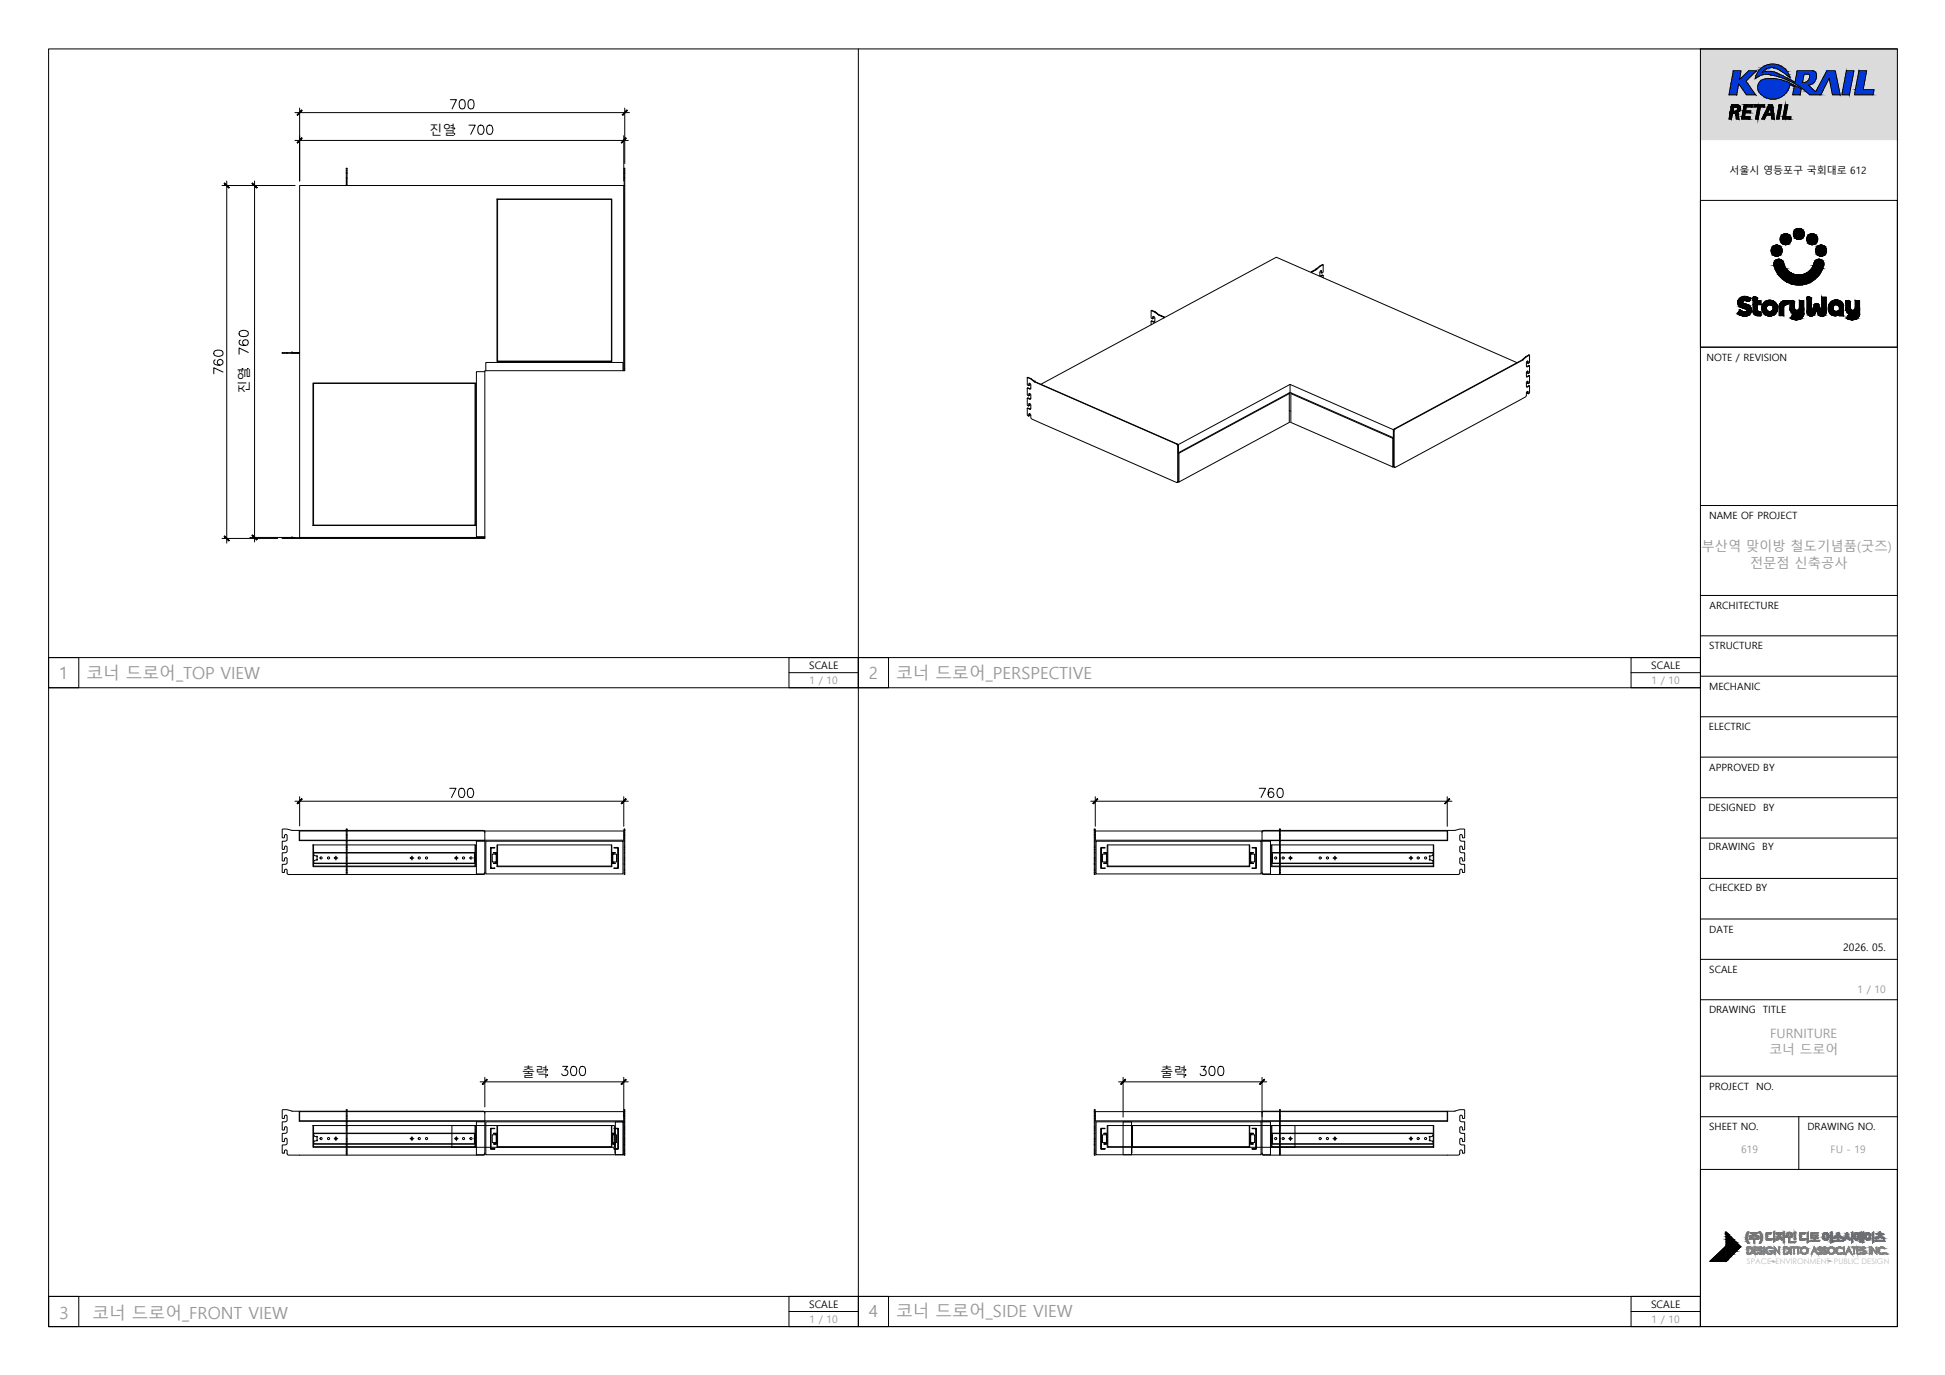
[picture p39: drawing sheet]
<svg xmlns="http://www.w3.org/2000/svg" width="420mm" height="297mm" viewBox="0 0 420 297" stroke-linecap="round" stroke-linejoin="round" font-family="sans-serif">
<defs><g id="words">
<g font-size="5.3">
<text x="97.4" y="30.3">: 700</text>
<text x="49.4" y="81.8" transform="rotate(-90 49.4 81.8)">760</text>
<text x="55" y="81.1" transform="rotate(-90 55 81.1)">: 760</text>
<text x="96.3" y="173.6">700</text>
<text x="271.3" y="173.6">760</text>
<text x="117.1" y="233.5">: 300</text>
<text x="255.1" y="233.5">: 300</text>
</g>
<text font-size="4.9" x="96.3" y="24.7">700</text>
<g font-size="3.6" fill="#989898">
<text x="12.8" y="146.6">1</text>
<text x="18.7" y="146.6">코너 드로어_TOP VIEW</text>
<text x="187.7" y="146.6">2</text>
<text x="193.6" y="146.6">코너 드로어_PERSPECTIVE</text>
<text x="12.9" y="285">3</text>
<text x="20" y="285">코너 드로어_FRONT VIEW</text>
<text x="187.7" y="284.6">4</text>
<text x="193.6" y="284.6">코너 드로어_SIDE VIEW</text>
</g>
<g font-size="2.9">
<text x="92.8" y="29">진열</text>
<text x="53.6" y="85" transform="rotate(-90 53.6 85)">진열</text>
<text x="112.9" y="232.4">출력</text>
<text x="250.8" y="232.4">출력</text>
</g>
<g font-size="2.9" fill="#989898">
<text x="367.5" y="119.1">부산역 맞이방 철도기념품(굿즈)</text>
<text x="378" y="122.7">전문점 신축공사</text>
</g>
<g font-size="2.8" fill="#989898">
<text x="382.2" y="227.7">코너 드로어</text>
<text x="382.4" y="224.2">FURNITURE</text>
</g>
<g font-size="2.2">
<text x="373.6" y="37.6">서울시 영등포구 국회대로 612</text>
<text x="368.6" y="78">NOTE / REVISION</text>
<text x="369.2" y="112.1">NAME OF PROJECT</text>
<text x="369.3" y="131.6">ARCHITECTURE</text>
<text x="369.2" y="140.3">STRUCTURE</text>
<text x="174.8" y="144.5">SCALE</text>
<text x="356.7" y="144.5">SCALE</text>
<text x="369.2" y="149">MECHANIC</text>
<text x="369.1" y="157.7">ELECTRIC</text>
<text x="369.2" y="166.5">APPROVED BY</text>
<text x="369.1" y="175.2">DESIGNED</text>
<text x="380.8" y="175.2">BY</text>
<text x="369.1" y="183.7">DRAWING</text>
<text x="380.7" y="183.7">BY</text>
<text x="369.1" y="192.5">CHECKED BY</text>
<text x="369.2" y="201.5">DATE</text>
<text x="398.2" y="205.4">2026. 05.</text>
<text x="369.2" y="210.2">SCALE</text>
<text x="369.2" y="218.8">DRAWING</text>
<text x="380.8" y="218.8">TITLE</text>
<text x="369.2" y="235.4">PROJECT</text>
<text x="379.4" y="235.4">NO.</text>
<text x="369.2" y="244.1">SHEET NO.</text>
<text x="390.4" y="244.1">DRAWING NO.</text>
<text x="174.8" y="282.5">SCALE</text>
<text x="356.7" y="282.5">SCALE</text>
</g>
<g font-size="2.2" fill="#989898">
<text x="174.8" y="147.8">1 / 10</text>
<text x="356.7" y="147.8">1 / 10</text>
<text x="401.2" y="214.5">1 / 10</text>
<text x="376.1" y="249.1">619</text>
<text x="395.4" y="249.1">FU - 19</text>
<text x="174.8" y="285.7">1 / 10</text>
<text x="356.8" y="285.7">1 / 10</text>
</g>
<text font-size="1.7" fill="#bbbdc0" x="377.4" y="273">SPACE ENVIRONMENT PUBLIC DESIGN</text>
</g></defs>
<!-- layer: 0 -->
<g fill="none" stroke="#000" stroke-width=".22">
<path d="M74.8 36.4h.2v3.6h-.2zM74.8 40v.1M74.8 37.4h.2M74.8 36.8h.2M75 40v.1M134.8 36.4h.2v43.7h-.2zM134.8 37.4h.2M134.8 36.8h.2M64.7 40.1h70v40h-30v36h-40zM134.8 40.1h.2M283.3 58.7v.2M283.4 58.8v.1"/>
<path d="M284.3 58.2l.7-.7 .8-.3v1.5l-.3 .3M284.3 58.2h.1M285 57.5l.2 .1-.8 .6-1 .6-.1-.1 1-.5M285.2 59.7l.5-.3 .1 .1v.5M285.4 58.4l.1 .6v-.5h-.3v1.1l.6-.1M285.8 57.2l-.6 .4M61.5 76.2v.1M62 76.2v.1M63.1 76.2h1.5v.1h-1.5M63.1 76.3h.1M63.1 76.2h.1M63.1 76.2h-2.1v.1h2.1"/>
<path d="M64.6 76.3h.1M64.6 76.2h.1M248.7 67.1l.7 .3M248.7 69.4l.7 .1M248.7 69.4v.8M249 68.9v-.4l.2-.1 .3 .3-.1 .8-.2 .1-.5-.2M249.2 68.4l-.2 .5M249.4 67.4l.2-.1 .7 .7 1.2 .5a3.4 3.4 0 0 1-2.1-1.1zM249.6 67.3l-.8-.3-.1 .2v1.5l.3 .2M251.4 68.5v.2M251.5 68.5v.2M327.7 78.3l-52-22.7-50.8 27.4"/>
<path d="M329.6 77l.1 .1-.7 .7-27.6 14.9-.2 .3v8M329.8 79.2l.6-.2v1.5l-.2 .2M329.9 78l.3 .5-.3-.5-.2 .2v.9l.3 .1 .4-.2M330.2 78.5l.2-.2v-1.6h-.1l-.7 .3-.7 .7-27.7 15-.2 .2v7.9l.2 .2M330.4 76.7l-.7 .4M221.9 88.2l.7 .2M221.9 81.6l.8 .3M221.9 88.2v1.4l.3 .3M221.9 86v1.5l.3 .2M221.9 86h.2l.5 .2M221.9 83.9v1.4l.3 .2M221.9 83.8l.7 .2"/>
<path d="M221.9 81.6v1.5l.3 .2M221.9 81.6l.9 .2 .8 .7M221.9 83.8v.1M222.2 89.9l.1-.5h.2l.1 .2 .1 .6 .2 .3 31.4 13.7M222.2 87.7l.1-.5h.2l.2 .3-.1 .9M222.2 85.5l.1-.5h.2l.2 .3v.8l-.3 .1-.5-.2M222.3 83.3v-.3l.2-.2 .2 .4v.7l-.2 .2-.6-.3M222.3 83.3h-.1M222.3 87.6l-.1 .1M222.3 85.5h-.1M222.3 85.4v.1M222.3 87.6h.1"/>
<path d="M222.4 89.4l-.2 .5M222.4 82.8l-.2 .5M222.4 85l-.1 .4M222.4 87.2l-.1 .4M222.8 81.8l.6 .7 30.7 13.4 .3 .5v7.6l-.1 .2M223.6 82.5l30.7 13.4 .2 .3v7.9l-.2 .1M223.6 82.5h.1M254.4 96h.2M254.5 97.8h.1M254.5 97.9h.2M278.3 84.9l.2 .1M278.5 85l-23.8 12.9v6.2"/>
<path d="M278.5 85v6.3l-23.8 12.8M278.5 88.7l.3 .1M278.7 83l-24.1 13v1.8l24.1-13M278.7 83l22.3 9.8M278.7 84.8l22.3 9.8M278.7 83v1.8M278.8 85l22.1 9.7v6.2M279 84.9l-.2 .1v6.3l22.1 9.6M301 92.8v1.8M301 94.6l-.1 .1M301 94.5v.1M301.2 92.7l-.2 .1"/>
<path d="M329.8 83.6l.6-.2v1.4l-.2 .3-.1-.5-.3 .1-.1 .7-.2 .4-28.3 15.2M329.8 81.4l.6-.2v1.5l-.2 .2M329.9 82.4l.3 .5-.3-.5-.2 .2v.9l.3 .1 .4-.2M329.9 80.2l.1 .4 .2 .1-.3-.5-.2 .2v1l.7-.2M329.9 84.5l.2 .5M61 116.1h43.7v.2h-43.7zM61.5 116.1v.2M62 116.1v.2M63.1 116.1h.1M63.1 116.3h.1M64.7 116.1v.2M254.5 104l.2 .1"/>
<path d="M301 100.8l-.1 .1M61 179.2l1-.1 1.1 .3h41.2l.3 .1 .1 .3v8.7l-.1 .3-.3 .1h-42l-.3-.3v-.5a.28 .28 0 0 0-.3-.3 .28 .28 0 0 0-.2 .3l-.1 .4-.4-.1v-1.6l.6-.1 .4-.2v-.9a.28 .28 0 0 0-.3-.3 .28 .28 0 0 0-.2 .3l-.1 .4-.4-.1v-1.6l.6-.1 .4-.2v-.9a.28 .28 0 0 0-.3-.3 .28 .28 0 0 0-.2 .3l-.1 .4-.4-.1v-1.6l.6-.1 .4-.2v-.9a.28 .28 0 0 0-.3-.3 .28 .28 0 0 0-.2 .3l-.1 .4-.4-.1zM74.8 179.4v9.1M74.8 179.4h.1M74.8 179.4v-.3h.2v9.4M75 179.4h.1M104.6 179.5h30.1v2h-30M104.7 179.5v.3M134.8 179.4h.1M134.8 179.4v9.1M134.8 179.4v-.3h.2v.3M134.8 179.4h.2"/>
<path d="M135 179.4v9.5h-.2v-.4M135 179.4h.1M236.4 179.4v9.5h.2v-.4M236.4 179.4h.1M236.4 179.4v-.3h.2v.3M236.4 179.4h.2M236.6 179.4h.1M236.6 179.4v9.1M272.6 179.5v.3M272.8 179.5l.3-.1h41.2l1-.3h1l.1 .1v1.7l-.5 .1v-.4a.28 .28 0 0 0-.3-.3 .28 .28 0 0 0-.3 .3v.9l.4 .2 .7 .1v1.6l-.5 .1v-.4a.28 .28 0 0 0-.3-.3 .28 .28 0 0 0-.3 .3v.9l.4 .2 .7 .1v1.6l-.5 .1v-.4a.28 .28 0 0 0-.3-.3 .28 .28 0 0 0-.3 .3v.9l.4 .2 .7 .1v1.6l-.5 .1v-.4a.28 .28 0 0 0-.3-.3 .28 .28 0 0 0-.3 .3v.5l-.3 .3h-42.2l-.2-.4v-8.7zM276.4 179.4v9.1M276.4 179.4h.1"/>
<path d="M276.4 179.4v-.3h.2v9.4M276.6 179.4h.1M312.6 179.5h-76v2h36M74.8 188.5v.4M74.8 181.7h.2M74.8 187.8h.2M74.8 188.5h.2M74.8 186.7h.2M74.8 185.3h.2M74.8 186h.2M74.8 184.2h.2M74.8 182.8h.2"/>
<path d="M74.8 183.5h.2M74.8 180.3h.2M74.8 181h.2M74.8 185.6h.2M74.8 183.1h.2M74.8 180.6h.2M74.8 188.1h.2M74.8 181.6h.2M75 188.5v.4M102.9 181.7h1.8M104.7 188.5v.3h-1.8M104.9 181.7h29.7v7.1h-29.7z"/>
<path d="M134.8 186.7h.1M134.8 181.7h.2M134.8 187.8h.2M134.8 188.5h.2M134.8 186.7h.2M134.8 185.3h.2M134.8 186h.2M134.8 184.2h.2M134.8 182.8h.2M134.8 183.5h.2M134.8 180.3h.2M134.8 181h.2"/>
<path d="M134.8 185.6h.2M134.8 183.1h.2M134.8 180.6h.2M134.8 188.1h.2M236.4 186.7h.1M236.4 181.7h.2M236.4 187.8h.2M236.4 188.5h.2M236.4 186.7h.2M236.4 185.3h.2M236.4 186h.2M236.4 184.2h.2"/>
<path d="M236.4 182.8h.2M236.4 183.5h.2M236.4 180.3h.2M236.4 181h.2M236.4 185.6h.2M236.4 183.1h.2M236.4 180.6h.2M236.4 188.1h.2M236.8 181.7h35.6v7.1h-35.6zM272.6 188.5v.3h1.8M276.4 188.5v.4M276.4 181.7h.2"/>
<path d="M276.4 187.8h.2M276.4 188.5h.2M276.4 186.7h.2M276.4 185.3h.2M276.4 186h.2M276.4 184.2h.2M276.4 182.8h.2M276.4 183.5h.2M276.4 180.3h.2M276.4 181h.2M276.4 185.6h.2M276.4 183.1h.2"/>
<path d="M276.4 180.6h.2M276.4 188.1h.2M276.4 181.6h.2M276.6 188.5v.4M61 239.8a3.1 3.1 0 0 1 2.1 .3h41.4l.2 .3v8.7l-.1 .3-.3 .1h-42l-.3-.3v-.5a.28 .28 0 0 0-.3-.3 .28 .28 0 0 0-.2 .3l-.1 .4h-.4v-1.7l.6-.1 .4-.2v-.9a.28 .28 0 0 0-.3-.3 .28 .28 0 0 0-.2 .3l-.1 .4-.4-.1v-1.6l.6-.1 .4-.2v-.9a.28 .28 0 0 0-.3-.3 .28 .28 0 0 0-.2 .3l-.1 .4-.4-.1v-1.6l.6-.1 .4-.2v-.9a.28 .28 0 0 0-.3-.3 .28 .28 0 0 0-.2 .3l-.1 .4-.4-.1zM74.8 249.1v-9.4h.2v9.4M74.8 249.1v.4M74.8 242.3h.2M74.8 248.4h.2M74.8 249.1h.2M74.8 247.3h.2M74.8 245.9h.2"/>
<path d="M74.8 246.6h.2M74.8 244.8h.2M74.8 243.4h.2M74.8 244.1h.2M74.8 240.9h.2M74.8 241.6h.2M74.8 246.2h.2M74.8 243.7h.2M74.8 241.2h.2M74.8 248.7h.2M74.8 242.2h.2M75 249.1v.4"/>
<path d="M102.9 242.3h1.8M104.6 240.1h30.1v2h-30M104.7 240.1v.3M104.7 249.1v.4h-1.8M104.9 242.3h29.7v7.2h-29.7zM134.8 247.3h.1M134.8 240.1v9M134.8 240.1v-.4h.2v.4M134.8 240.1h.2M134.8 242.3h.2M134.8 248.4h.2M134.8 249.1h.2"/>
<path d="M134.8 247.3h.2M134.8 245.9h.2M134.8 246.6h.2M134.8 244.8h.2M134.8 243.4h.2M134.8 244.1h.2M134.8 240.9h.2M134.8 241.6h.2M134.8 246.2h.2M134.8 243.7h.2M134.8 241.2h.2M134.8 248.7h.2"/>
<path d="M135 240.1v9.4h-.2v-.4M236.4 240.1v9.4h.2v-.4M236.4 247.3h.1M236.4 240.1v-.4h.2v.4M236.4 240.1h.2M236.4 242.3h.2M236.4 248.4h.2M236.4 249.1h.2M236.4 247.3h.2M236.4 245.9h.2M236.4 246.6h.2M236.4 244.8h.2"/>
<path d="M236.4 243.4h.2M236.4 244.1h.2M236.4 240.9h.2M236.4 241.6h.2M236.4 246.2h.2M236.4 243.7h.2M236.4 241.2h.2M236.4 248.7h.2M236.6 240.1v9M236.8 242.3h35.6v7.2h-35.6zM272.6 240.1v.3M272.6 249.1v.4h1.8"/>
<path d="M272.8 240.1h41.5a3 3 0 0 1 2.1-.3v1.7l-.5 .1v-.4a.28 .28 0 0 0-.3-.3 .28 .28 0 0 0-.3 .3v.9l.4 .2 .7 .1v1.6l-.5 .1v-.4a.28 .28 0 0 0-.3-.3 .28 .28 0 0 0-.3 .3v.9l.4 .2 .7 .1v1.6l-.5 .1v-.4a.28 .28 0 0 0-.3-.3 .28 .28 0 0 0-.3 .3v.9l.4 .2 .7 .1v1.7h-.5v-.4a.28 .28 0 0 0-.3-.3 .28 .28 0 0 0-.3 .3v.5l-.3 .3h-42l-.4-.4v-8.7zM276.4 249.1v-9.4h.2v9.4M276.4 249.1v.4M276.4 242.3h.2M276.4 248.4h.2M276.4 249.1h.2M276.4 247.3h.2M276.4 245.9h.2M276.4 246.6h.2M276.4 244.8h.2M276.4 243.4h.2M276.4 244.1h.2"/>
<path d="M276.4 240.9h.2M276.4 241.6h.2M276.4 246.2h.2M276.4 243.7h.2M276.4 241.2h.2M276.4 248.7h.2M276.4 242.2h.2M276.6 249.1v.4M312.6 240.1h-76v2h36"/>
</g>
<g fill="none" stroke="#000" stroke-width=".22">
<path d="M107.4 43h24.8v35.1h-24.8zM107.5 43.1h24.6v34.9h-24.6zM67.6 82.7h35.1v30.8h-35.1zM67.7 82.8h34.9v30.6h-34.9zM104.7 80.3h-1.8v35.6h1.8M104.9 80.1v-1.8h29.7v1.8M64.6 179.4v2.2h10.2M104.6 179.5h-39.9v2h40M312.6 179.5v2h-40M312.7 179.4v2.2h-36.1M67.6 182.5h35.1v4.7h-35.1zM67.7 182.5v4.6h34.9v-4.6"/>
<path d="M75 181.6h29.7M102.9 181.7v7.1M106 183.1h.9v.1h-.8v4.3l.8 .1h-.9zM107.4 182.5h24.8v4.7h-24.8zM107.5 182.5v4.6h24.6v-4.6M132.6 183.1h1v4.5h-1l.9-.1v-4.3h-.9zM237.8 183.1h.9v.1h-.8v4.3l.8 .1h-.9zM239.2 182.5h30.8v4.7h-30.8zM239.3 182.5v4.6h30.6v-4.6M270.5 183.1h.9v4.5h-.9l.8-.1v-4.3h-.8zM272.6 181.7h1.8v7.1M272.6 181.6h3.8"/>
<path d="M274.6 182.5h35.1v4.7h-35.1zM274.7 182.5v4.6h34.9v-4.6M64.6 240.1v2.1h10.2M67.6 243.1h35.1v4.7h-35.1zM67.7 243.1v4.6h34.9v-4.6M75 242.2h29.7M97.6 243.1h35.1v4.7h-35.1zM102.9 242.3v7.2M104.6 240.1h-39.9v2h40M106 243.7h.9l-.8 .1v4.3h.8v.2h-.9zM107.4 243.1h24.8v4.7h-24.8zM107.5 243.1v4.6h24.6v-4.6"/>
<path d="M132.6 243.7h1v4.6h-1v-.2h.9v-4.3zM132.9 242.3h1.8v7.2h-1.8zM132.9 243.7v5.4M237.8 243.7h.9l-.8 .1v4.3h.8v.2h-.9zM239.2 243.1h30.8v4.7h-30.8zM239.3 243.1v4.6h30.6v-4.6M242.6 242.3h1.8v7.2h-1.8zM244.4 243.7v5.4M244.6 243.1h35.1v4.7h-35.1zM270.5 243.7h.9v4.6h-.9v-.2h.8v-4.3zM272.6 242.3h1.8v7.2M272.6 242.2h3.8"/>
<path d="M274.6 243.1h35.1v4.7h-35.1zM274.7 243.1v4.6h34.9v-4.6M312.6 240.1v2h-40M312.7 240.1v2.1h-36.1"/>
</g>
<!-- layer: 510. M_FURNITURE_DT -->
<g fill="none" stroke="#000" stroke-width=".22">
<path d="M67.8 184.3h34.8M67.8 186.5h34.8M67.9 184.8l.5 .1M67.9 184.8l-.1-.6h34.8v2.3h-34.8v-.4M67.9 185.9l-.1 .2M68.4 185.7l-.5 .2M68.4 184.9l.2 .1v.7l-.2 .1M72.2 185.4h.8M72.6 184.9v.9M88.6 185.4h.8M89 184.9v.9M98.2 185.4h.8"/>
<path d="M98.6 184.9v.9M102.5 185.5l.1 .7M102.6 185.2l-.2 .1 .2 .2M102.6 184.5l-.1 .7M107.2 184.5v-.2l-.6-.1h.7v2.3h-.7h.6v-.3h-.9v-1.7h.9v1.7M132.4 184.5v-.2l.5-.1h-.7v2.3h.7h-.5v-.3h.8v-1.7h-.8v1.7M239 184.5v-.2l-.6-.1h.7v2.3h-.7h.6v-.3h-.8v-1.7h.8v1.7M270.2 184.5v-.2l.6-.1h-.7v2.3h.7h-.6v-.3h.8v-1.7h-.8v1.7M274.8 185.2l.1 .1-.1 .2M274.8 184.5l.1 .7M274.8 184.3h34.8M274.8 186.5h34.8"/>
<path d="M274.9 185.5l-.1 .7M278.4 185.4h.8M278.8 184.9v.9M288 185.4h.8M288.4 184.9v.9M304.4 185.4h.8M304.8 184.9v.9M308.9 184.9l-.2 .1 .2 .6-.2 .1 .2 .1M309 185.7l.5 .2M309.4 185.9l.1 .2M309.5 184.8l-.5 .1M309.5 184.6l-.1 .2"/>
<path d="M309.6 184.6v-.4h-34.8v2.3h34.8v-.4M67.8 245.3v-.5h34.8v2.4h-34.8l.1-.7M67.8 244.9h34.8M67.8 247.1h34.8M67.8 245.2l.1 .2M67.9 245.4l.5 .2M68.4 246.4l-.5 .1M68.4 245.6l.2-.1-.1 .2M68.5 245.7l.1 .6-.2 .1M72.2 246h.8M72.6 245.6v.8M88.6 246h.8"/>
<path d="M89 245.6v.8M98.2 246h.8M98.6 245.6v.8M102.5 246.1l.1 .7M102.6 245.8l-.2 .2 .2 .1M102.6 245.1l-.1 .8M107.2 245.1v-.2l-.6-.1h.7v2.4h-.7l.6-.1v-.3h-.9v-1.7h.9v1.7M132.4 245.1v-.2l.5-.1h-.7v2.4h.7l-.5-.1v-.3h.8v-1.7h-.8v1.7M239 245.1v-.2l-.6-.1h.7v2.4h-.7l.6-.1v-.3h-.8v-1.7h.8v1.7M270.2 245.1v-.2l.6-.1h-.7v2.4h.7l-.6-.1v-.3h.8v-1.7h-.8v1.7M274.8 245.8l.1 .2-.1 .1M274.8 245.1l.1 .8"/>
<path d="M274.8 244.9h34.8M274.8 247.1h34.8M274.9 246.1l-.1 .7M278.4 246h.8M278.8 245.6v.8M288 246h.8M288.4 245.6v.8M304.4 246h.8M304.8 245.6v.8M308.9 245.7l-.2 .6 .2 .1M308.9 245.6l-.1-.1v.2M309 246.4l.5 .1"/>
<path d="M309.4 246.5l.1 .2M309.5 245.4l-.5 .2M309.5 245.2l-.1 .2M309.6 245.3v-.5h-34.8v2.4h34.8v-.5"/>
<circle cx="69.4" cy="185.3" r=".23"/>
<circle cx="71" cy="185.3" r=".23"/>
<circle cx="72.5" cy="185.3" r=".23"/>
<circle cx="89" cy="185.3" r=".23"/>
<circle cx="90.6" cy="185.3" r=".23"/>
<circle cx="92.1" cy="185.3" r=".23"/>
<circle cx="98.6" cy="185.3" r=".23"/>
<circle cx="100.1" cy="185.3" r=".23"/>
<circle cx="101.7" cy="185.3" r=".23"/>
<circle cx="275.6" cy="185.3" r=".23"/>
<circle cx="277.2" cy="185.3" r=".23"/>
<circle cx="278.7" cy="185.3" r=".23"/>
<circle cx="285.2" cy="185.3" r=".23"/>
<circle cx="286.7" cy="185.3" r=".23"/>
<circle cx="288.4" cy="185.3" r=".23"/>
<circle cx="304.8" cy="185.3" r=".23"/>
<circle cx="306.3" cy="185.3" r=".23"/>
<circle cx="308" cy="185.3" r=".23"/>
<circle cx="69.4" cy="246" r=".23"/>
<circle cx="71" cy="246" r=".23"/>
<circle cx="72.5" cy="246" r=".23"/>
<circle cx="89" cy="246" r=".23"/>
<circle cx="90.6" cy="246" r=".23"/>
<circle cx="92.1" cy="246" r=".23"/>
<circle cx="98.6" cy="246" r=".23"/>
<circle cx="100.1" cy="246" r=".23"/>
<circle cx="101.7" cy="246" r=".23"/>
<circle cx="275.6" cy="246" r=".23"/>
<circle cx="277.2" cy="246" r=".23"/>
<circle cx="278.7" cy="246" r=".23"/>
<circle cx="285.2" cy="246" r=".23"/>
<circle cx="286.7" cy="246" r=".23"/>
<circle cx="288.4" cy="246" r=".23"/>
<circle cx="304.8" cy="246" r=".23"/>
<circle cx="306.3" cy="246" r=".23"/>
<circle cx="308" cy="246" r=".23"/>
</g>
<!-- layer: RW-DIM1 -->
<g fill="none" stroke="#000" stroke-width=".22">
<path d="M49 39.1v78.2M55 39.1v78M63.7 24.3h72.3M63.7 30.3h72M64.7 23.4v15.7M134.7 29.3v9.8M135 23.4v11.9M48 40.1h15.7M48 116.3h12M54 116.1h9.7M63.7 173.1h72M64.7 172.1v6.3"/>
<path d="M134.7 172.1v6.4M235.6 173.1h78M236.6 172.1v6.4M312.6 172.1v6.4M103.7 233.7h32M104.7 232.7v6.4M134.7 232.7v8.6M241.6 233.7h32M242.6 232.7v8.6M272.6 232.7v8.5"/>
</g>
<!-- layer: 0 -->
<g fill="#000" stroke="#000" stroke-width=".22">
<path d="M65.2 23.8l-.9 1.1 1-1zM65.2 23.8l-.9 1.1-.1-.1z"/>
<path d="M65.2 29.8l-.9 1.1 1-1zM65.2 29.8l-.9 1.1-.1-.1z"/>
<path d="M135.2 29.8l-1 1 .1 .1zM135.2 29.8l.1 .1-1 1z"/>
<path d="M134.4 24.8l.1 .1 .9-1.1zM135.4 23.8l.1 .1-1 1z"/>
<path d="M48.4 39.7l1 .9 .1-.1zM48.5 39.5l1 1-1.1-.8z"/>
<path d="M54.4 39.7l1 .9 .1-.1zM54.5 39.5l1 1-1.1-.8z"/>
<path d="M48.5 115.8l-.1 .1 1.1 .9zM48.4 115.9l1.1 .9-.1 .1z"/>
<path d="M54.4 115.6l1.1 .9-1-.9zM54.4 115.6l1.1 .9-.1 .2z"/>
<path d="M65.2 172.5l-.9 1.1 1-.9zM65.2 172.5l-.9 1.1h-.1z"/>
<path d="M135.2 172.5l-1 1.1h.1zM135.2 172.5l.1 .2-1 .9z"/>
<path d="M237.1 172.5l-.9 1.1 1-.9zM237.1 172.5l-.9 1.1h-.1z"/>
<path d="M312.1 173.6h.1l.9-1.1zM313.1 172.5l.1 .2-1 .9z"/>
<path d="M105.2 233.2l-.9 1.1 1-1zM105.2 233.2l-.9 1.1-.1-.1z"/>
<path d="M134.2 234.2l.1 .1 .9-1.1zM135.2 233.2l.1 .1-1 1z"/>
<path d="M243.1 233.2l-.9 1.1 1-1zM243.1 233.2l-.9 1.1-.1-.1z"/>
<path d="M272.1 234.2l.1 .1 .9-1.1zM273.1 233.2l.1 .1-1 1z"/>
</g>
<!-- layer: 1000. FORM_DT -->
<path d="M367.3 10.6l42.6 19.6v-19.6zM367.3 10.6l42.6 19.6h-42.6z" fill="#dbdbdb" stroke="#dbdbdb" stroke-width=".22"/>
<g fill="#0037dd" stroke="#0037dd" stroke-width=".22">
<path d="M382.5 13.9h1.1z"/>
<path d="M381.8 15.4h.8z"/>
<path d="M386 16.2h.5l.2 .5z"/>
<path d="M382.4 17h.1z"/>
<path d="M385.9 17.2h.8v.1z"/>
<path d="M382.2 21.3h1.6z"/>
<path d="M390.7 16h1.7z"/>
<path d="M386.7 17.2l.1 .1z"/>
<path d="M377.7 15.3l-.3 1.9 2-1.9zM375.8 17.2l1.9-1.9-.3 1.9z"/>
<path d="M374.4 15.3l1.4 1.9 .3-1.9zM374.4 15.3l1.4 1.9h-1.7z"/>
<path d="M374.1 17.2l3 .3 .3-.3zM374.1 17.2l3 .3h-3z"/>
<path d="M374.1 17.5l3.4 .6-.4-.6zM374.1 17.5l3.4 .6h-3.6z"/>
<path d="M375.6 18.1l3.6 2.4-1.7-2.4zM375.6 18.1l3.6 2.4h-1.9z"/>
<path d="M373.9 18.1l1.3 2.4 .4-2.4zM373.9 18.1l1.3 2.4h-1.7z"/>
<path d="M398.9 15.3l.6 5.2 1-5.2zM398.9 15.3l.6 5.2h-1.6z"/>
<path d="M401.6 15.3l.9 4.1 .7-4.1zM401.6 15.3l.9 4.1h-1.7z"/>
<path d="M400.8 19.4l3.8 1.1 .2-1.1zM400.8 19.4l3.8 1.1h-4z"/>
<path d="M382.5 13.9l1.3 .1zM382.1 14h1.7z"/>
<path d="M382.1 14l2.2 .1zM381.7 14.1l.4-.1 2.2 .1z"/>
<path d="M381.7 14.1l2.8 .1zM381.4 14.2h3.1z"/>
<path d="M381.4 14.2l3.6 .2-.5-.2zM381 14.4l.4-.2 3.6 .2z"/>
<path d="M381 14.4l4.1 .1-.1-.1zM380.7 14.5l.3-.1 4.1 .1z"/>
<path d="M380.7 14.5l4.5 .1zM380.7 14.5l4.5 .1z"/>
<path d="M382.9 14.6h2.3zM382.9 14.6h2.3z"/>
<path d="M380.7 14.6h2.2zM380.7 14.6h1.7z"/>
<path d="M383.1 14.6l2.2 .1zM383.1 14.6l2.2 .1z"/>
<path d="M380.7 14.6h1.7zM380.5 14.7h1.4z"/>
<path d="M383.4 14.7l2.1 .1-.2-.1zM383.4 14.7l2.1 .1z"/>
<path d="M383.9 14.8l1.7 .1zM383.9 14.8l1.7 .1z"/>
<path d="M380.5 14.7l1 .2 .4-.2zM380.3 14.9l.2-.2 1 .2z"/>
<path d="M380.3 14.9l1 .2 .2-.2zM380.3 14.9l1 .2h-1.1z"/>
<path d="M384 14.9l1.7 .2-.1-.2zM384 14.9l1.7 .2h-1.4z"/>
<path d="M380.2 15.1l.8 .2 .3-.2zM380.2 15.1l.8 .2h-1z"/>
<path d="M384.3 15.1l1.8 .3-.4-.3zM384.3 15.1l1.8 .3h-1.2z"/>
<path d="M381.8 15.4l1.1 .1zM381.3 15.5h1.6z"/>
<path d="M384.9 15.4l1.3 .2-.1-.2zM384.9 15.4l1.3 .2z"/>
<path d="M381.3 15.5l2 .1zM381 15.6h2.3z"/>
<path d="M380 15.3l.7 .3 .3-.3zM380 15.3l.7 .3h-1z"/>
<path d="M381 15.6h2.4zM380.9 15.6h2.5z"/>
<path d="M379.7 15.6h1zM379.7 15.6h1z"/>
<path d="M380.9 15.6l2.7 .1zM380.6 15.7h3z"/>
<path d="M379.7 15.6h1zM379.7 15.6l.9 .1z"/>
<path d="M379.7 15.7l4.2 .1-.3-.1zM379.7 15.7l4.2 .1h-4.3z"/>
<path d="M379.6 15.8l4.8 .3-.5-.3zM379.6 15.8l4.8 .3h-4.9z"/>
<path d="M381.3 16.1h3.1zM381.3 16.1h3.1z"/>
<path d="M379.5 16.1h1.8zM379.5 16.1h1.8z"/>
<path d="M385.1 15.6l1.4 .5-.3-.5zM385.1 15.6l1.4 .5h-.7z"/>
<path d="M385.8 16.1l.7 .1zM385.8 16.1l.7 .1z"/>
<path d="M379.5 16.1h1.8zM379.5 16.1l1.2 .1h-1.3z"/>
<path d="M381.8 16.1l2.8 .1zM381.8 16.1l2.8 .1z"/>
<path d="M379.4 16.2l.9 .1 .4-.1zM379.4 16.2l.9 .1h-.9z"/>
<path d="M379.4 16.3h.9zM379.4 16.3l.8 .1z"/>
<path d="M382.4 16.2l2.9 .3-.7-.3zM382.4 16.2l2.9 .3h-1.4zM383.9 16.5h1.4zM383.9 16.5h1.4z"/>
<path d="M386 16.2l.7 .5zM386.5 16.7l.2 .1z"/>
<path d="M379.3 16.4l.3 .3 .6-.3zM379.3 16.4l.3 .3h-.3z"/>
<path d="M383.9 16.5l2.3 .4-.9-.4zM383.9 16.5l2.3 .4h-.9z"/>
<path d="M379.3 16.7l-.1 .3zM379.3 16.7h.3l-.4 .3z"/>
<path d="M382.4 17h1.1zM381.8 17h1.7z"/>
<path d="M381.8 17l1.9 .1zM381.3 17.1h2.4z"/>
<path d="M381.3 17.1l2.9 .1zM381 17.2h3.2z"/>
<path d="M385.3 16.9l1.4 .3-.5-.3zM385.3 16.9l1.4 .3h-.8z"/>
<path d="M381 17.2l3.6 .1zM380.8 17.3h3.8z"/>
<path d="M385.9 17.2l.8 .1zM386.2 17.3h.5v.2z"/>
<path d="M380.8 17.3h4.1zM380.6 17.3h4.3z"/>
<path d="M380.6 17.3l5 .3-.7-.3zM380.3 17.6l.3-.3 5 .3z"/>
<path d="M380.3 17.6h5.4zM380.3 17.6h5.4z"/>
<path d="M380.3 17.6l5.9 .2-.5-.2zM380.3 17.6l5.9 .2h-6.1z"/>
<path d="M380.1 17.8l6.5 .2-.4-.2zM380.1 17.8l6.5 .2h-6.6z"/>
<path d="M380 18l6.6 .1v-.1zM380 18l6.6 .1h-6.7z"/>
<path d="M379.9 18.1l6.7 .2v-.2zM379.9 18.1l6.7 .2h-6.7z"/>
<path d="M379.9 18.3l6.7 .1v-.1zM379.9 18.3l6.7 .1h-6.8z"/>
<path d="M379.8 18.4l6.7 .4 .1-.4zM379.8 18.4l6.7 .4h-6.8z"/>
<path d="M379.7 18.8l6.8 .2v-.2zM379.7 18.8l6.8 .2h-6.8z"/>
<path d="M379.7 19l6.7 .2 .1-.2zM379.7 19l6.7 .2h-6.7z"/>
<path d="M379.7 19.2l6.5 .3 .2-.3zM379.7 19.2l6.5 .3h-6.4zM379.8 19.5h6.4zM379.8 19.5h6.4z"/>
<path d="M379.8 19.5l6.2 .3 .2-.3zM379.8 19.5l6.2 .3h-6z"/>
<path d="M380 19.8l5.8 .3 .2-.3zM380 19.8l5.8 .3h-5.6z"/>
<path d="M380.2 20.1l5.3 .2 .3-.2zM380.2 20.1l5.3 .2h-5.1z"/>
<path d="M380.4 20.3l4.9 .3 .2-.3zM380.4 20.3l4.9 .3h-4.6z"/>
<path d="M380.7 20.6l4.3 .2 .3-.2zM380.7 20.6l4.3 .2h-4.1z"/>
<path d="M380.9 20.8l3.9 .1 .2-.1zM380.9 20.8l3.9 .1h-3.6z"/>
<path d="M381.2 20.9l3.2 .2 .4-.2zM381.2 20.9l3.2 .2h-2.9z"/>
<path d="M381.5 21.1l2.7 .1 .2-.1zM381.5 21.1l2.7 .1h-2.4z"/>
<path d="M381.8 21.2h2.4zM381.8 21.2l2 .1z"/>
<path d="M382.2 21.3l1.3 .1zM382.6 21.4h.9z"/>
<path d="M388.2 15.3l3.6 .1zM388.2 15.4h3.6z"/>
<path d="M388.2 15.4h3.8zM388.2 15.4h3.8z"/>
<path d="M388.2 15.4l3.9 .1zM388.2 15.4l3.9 .1z"/>
<path d="M388.2 15.5l4 .1zM388.2 15.5l4 .1z"/>
<path d="M388.2 15.6l4.1 .2-.1-.2zM388.2 15.6l4.1 .2h-4.1z"/>
<path d="M388.2 15.8l4.1 .1v-.1zM388.2 15.8l4.1 .1h-4.2z"/>
<path d="M388.1 15.9l4.3 .1zM388.1 15.9l4.3 .1z"/>
<path d="M390.7 16h1.7zM390.7 16h1.7zM390.7 16h1.7z"/>
<path d="M390.7 16l1.7 .1zM390.7 16l1.7 .1z"/>
<path d="M390.8 16.1h1.6zM390.8 16.1h1.6z"/>
<path d="M390.8 16.1l1.6 .1zM390.8 16.1l1.6 .1z"/>
<path d="M390.9 16.2h1.5zM390.9 16.2h1.5z"/>
<path d="M390.9 16.2h1.5zM390.9 16.2h1.5z"/>
<path d="M390.9 16.2l1.5 .1zM390.9 16.2l1.5 .1z"/>
<path d="M390.9 16.3l1.5 .2v-.2zM390.9 16.3l1.5 .2h-1.5z"/>
<path d="M390.9 16.5l1.5 .2v-.2zM390.9 16.5l1.5 .2h-1.5z"/>
<path d="M390.9 16.7l1.5 .1zM390.9 16.7l1.5 .1z"/>
<path d="M394.6 15.3l2.1 1.6-.2-1.6zM394.6 15.3l2.1 1.6h-2.9z"/>
<path d="M390.9 16.8l1.4 .2 .1-.2zM390.9 16.8l1.4 .2h-1.5zM390.8 17h1.5zM390.8 17h1.5z"/>
<path d="M390.8 17l1.4 .3 .1-.3zM390.8 17l1.4 .3h-1.5z"/>
<path d="M390.7 17.3l1.4 .1 .1-.1zM390.7 17.3l1.4 .1h-1.5z"/>
<path d="M390.6 17.4h1.5zM390.6 17.4l1.5 .1z"/>
<path d="M386.7 17.3l.6 .2zM386.7 17.3l.6 .2h-.6z"/>
<path d="M390.6 17.5l1.4 .1 .1-.1zM390.4 17.6l.2-.1 1.4 .1z"/>
<path d="M390.4 17.6h1.6zM390.2 17.7h1.7z"/>
<path d="M388.1 16l1.3 1.8 .3-1.8zM388.1 16l1.3 1.8h-1.6z"/>
<path d="M386.7 17.5l1.1 .3-.5-.3zM386.7 17.5l1.1 .3h-.6z"/>
<path d="M390.2 17.7h1.7zM390.1 17.8h1.7z"/>
<path d="M390.1 17.8l1.7 .1v-.1zM389.9 17.9l.2-.1 1.7 .1z"/>
<path d="M387.2 17.8l2.1 .1 .1-.1zM387.2 17.8l2.1 .1h-1.9z"/>
<path d="M389.9 17.9h1.9zM389.6 17.9h2.1z"/>
<path d="M387.4 17.9h2.2zM387.4 17.9h2.2z"/>
<path d="M387.4 17.9h4.3zM387.4 17.9l4.3 .1z"/>
<path d="M387.6 18l3.8 .1 .3-.1zM387.6 18l3.8 .1h-3.6z"/>
<path d="M387.8 18.1h3.6zM387.8 18.1l3.5 .1z"/>
<path d="M387.9 18.2l3.1 .1 .3-.1zM387.9 18.2l3.1 .1h-2.8z"/>
<path d="M388.2 18.3h2.8zM388.2 18.3l2.4 .1z"/>
<path d="M388.2 18.4l2.9 .4-.5-.4zM388.2 18.4l2.9 .4h-2.2z"/>
<path d="M393.8 16.9l-.1 2.7 1.4-2.7zM393.8 16.9l-.1 2.7h-1.4z"/>
<path d="M388.9 18.8l3.1 .8-.9-.8zM388.9 18.8l3.1 .8h-2z"/>
<path d="M392.3 19.6l1.4 .2v-.2zM392.3 19.6l1.4 .2h-1.5z"/>
<path d="M390 19.6l2.2 .2-.2-.2zM390 19.6l2.2 .2h-2z"/>
<path d="M395.1 16.9l2.4 3.6-.8-3.6zM395.1 16.9l2.4 3.6h-1.6z"/>
<path d="M390.2 19.8l3.1 .7 .4-.7zM390.2 19.8l3.1 .7h-2.4z"/>
<path d="M386.6 18l.7 .3zM386.6 18l.7 .3h-.7z"/>
<path d="M386.6 18.3l1.5 .4-.8-.4zM386.6 18.3l1.5 .4h-.5z"/>
<path d="M387.6 18.7l1.5 .5-1-.5zM387.6 18.7l1.5 .5h-1.6z"/>
<path d="M387.5 19.2l1.4 1.3 .2-1.3zM387.5 19.2l1.4 1.3h-1.6z"/>
</g>
<g fill="none" stroke="#000" stroke-width=".22">
<path d="M10.5 10.6h399.4v276h-399.4zM185.4 10.6v269.5M374.4 15.3h1.7l-.3 1.9 1.9-1.9h1.7l-2.3 2.2 2.1 3h-1.9l-1.7-2.4-.4 2.4h-1.7zM380.6 15.7a4.8 4.8 0 0 1 4.4 .6l2.7 1.5M380.6 15.7a2.66 2.66 0 0 1 4.1-.4l2 1.5M381.3 17.1a1.84 1.84 0 0 0-1.4 2.7M381.3 17a9.1 9.1 0 0 1 5.4 1M386.6 16.7a3.8 3.8 0 0 0-3.8-2.9 3.8 3.8 0 0 0-3.6 3.2 3.4 3.4 0 0 1 3.2-.8 16.1 16.1 0 0 1 8.5 4.3h2.4l1.8-3.6 .8 3.6h1.6l-1-5.2h-1.9l-2.4 4.5-1.6-1.4M386.7 18l2.4 1.2-.2 1.3h-1.6l.3-1.8-1-.4a3.7 3.7 0 0 1-2.8 3 3.7 3.7 0 0 1-3.9-1.5M390.6 16l.3 .2M390.7 16h-1l-.4 1.9a1.42 1.42 0 0 0 1.6-1.7M391.6 15.3a1.48 1.48 0 0 1 .2 2.6l-1.2 .5"/>
<path d="M391.7 15.3h-3.5l-.4 2.5M398.9 15.3h1.6l-1 5.2h-1.6zM401.6 15.3h1.6l-.7 4.1h2.3l-.2 1.1h-4zM409.9 10.6h-42.6v276M374.4 24.5h.2M374.5 23.2l-.1 .8h.6M374.5 24.4l.5 .4M374.6 23.1l-.1 .1M374.6 23.1l.7 .2M375.1 22.6a.84 .84 0 0 1 .8 .8 .84 .84 0 0 1-.6 .9M375.2 22.6h-1.1l-.6 3.1h.5l.3-1.3M375.3 24.3l.2 .4"/>
<path d="M375.3 23.3v.4l-.3 .3M375.5 24.7l.1 1h-.5l-.1-.9M376.8 22.6h1.8l-.1 .5h-1.3l-.1 .8h1.1l-.1 .5h-1.1l-.1 .8h1.2l-.1 .5h-1.8zM379 22.6h2.2l-.1 .5h-.8l-.5 2.6h-.6l.5-2.6h-.8zM382.1 22.6h.8l.4 3.1h-.6v-.8h-1.1l-.4 .8h-.6zM382.4 23.2l.2 1.3h-.8zM384.3 22.6h.6l-.6 3.1h-.5zM385.7 22.6h.5l-.5 2.6h1.2l-.1 .5h-1.7zM367.3 43.3h42.6v31.7h-42.6zM383.2 57.3a1.06 1.06 0 0 1 .8-1.3 1.06 1.06 0 0 1 1.2 .8 3.5 3.5 0 0 0 3.6 2.6 3.5 3.5 0 0 0 3.2-2.9 1.08 1.08 0 0 1 1.3-.4 1.08 1.08 0 0 1 .7 1.2M383.2 57.3a5.5 5.5 0 0 0 5.4 4.2 5.5 5.5 0 0 0 5.3-4.2M367.3 75h42.6"/>
<path d="M375.3 67.7l.9 .5 .7 .1M375.7 64.6a1.2 1.2 0 0 0-.2 1.3 1.2 1.2 0 0 0 1.2 .7l.5 .2M376.4 67.3h.9M376.4 67.3l-.5-.3-.6 .7M376.6 65h.8M376.6 65l-.2 .1v.3l1.4 .5M376.6 65h.1M376.6 65.6h.1M376.9 68.3h.1M377.1 64a1.59 1.59 0 0 0-1.5 .6M377.1 64l1.1 .5M377.2 66.8l.2 .2-.1 .3"/>
<path d="M377.8 65.9a1.29 1.29 0 0 1 .5 1.5 1.29 1.29 0 0 1-1.3 .9M378.2 64.5l-.4 .5-.3 .1M378.7 67.2a.95 .95 0 0 0 .9 1M379.2 64.2l.4 .4M379.3 64.2h-.6v3.1M379.6 64.6v.3h.8v.9h-.8v1.2l.3 .3M379.9 67.3h.5v.9h-.8M385.8 65.8l-.5 .2v.3M385.8 65.8h.2M386.3 65.4v-.5a1.5 1.5 0 0 0-2 1.4v1.9h1v-1.9M386.3 65.4l-.4 .4M386.6 66.8a1.12 1.12 0 0 0 .9 1"/>
<path d="M387.2 64.9h.2l.2 .5M387.2 64.9h-.5v1.9M387.5 67.7l1.1 .1M387.6 66.5a.53 .53 0 0 0 .5 .5 .53 .53 0 0 0 .6-.5M387.6 65.4v1.1M388.7 67.8l-.3 .4M388.7 66.5v-1.6h.9v2.9M389.6 67.7a1.67 1.67 0 0 1-1.1 1.4 1.67 1.67 0 0 1-1.7-.4l.4-.7a1.12 1.12 0 0 0 1.2 .1M390.3 67.4a.91 .91 0 0 0 .8 .9 .91 .91 0 0 0 1-.7M391.3 64.6v2.6M391.3 64.6l-.2-.3-.7-.1v3.2M391.3 67.2h.1"/>
<path d="M391.4 67.2l.5-1.3 .5-.3 .5 .3 .6 1.3M393.5 67.2h.1M393.5 67.2v-3h1v3.3M394.5 67.5a.94 .94 0 0 1-.8 .8 .94 .94 0 0 1-1-.5l-.3-.9-.4 .9M395.3 67.6a1.46 1.46 0 0 0 2 .3M395.3 67.6a1.72 1.72 0 0 1 .5-2.5 1.72 1.72 0 0 1 2.4 .8v2.3h-.9v-.3M395.9 66.6a.7 .7 0 0 1 .6-.8 .7 .7 0 0 1 .8 .5v.7M395.9 66.6a.74 .74 0 0 0 .6 .6 .74 .74 0 0 0 .8-.3M398.7 66.8a1.12 1.12 0 0 0 .9 1M399.2 64.9h.3l.2 .5M399.2 64.9h-.5v1.9M399.7 65.4v1.1a.53 .53 0 0 0 .5 .5 .53 .53 0 0 0 .5-.5"/>
<path d="M400.5 68.1a1.12 1.12 0 0 1-1.2-.1l-.4 .7M400.6 67.7h-1M400.6 67.7l.1 .1M400.7 67.8l-.2 .4M400.8 66.5v-1.6h.9v2.9M401.7 67.7a1.68 1.68 0 0 1-1.1 1.4 1.68 1.68 0 0 1-1.7-.4M367.3 109.2h42.6M367.3 137.4h42.6M367.3 128.6h42.6M10.5 142.1h6.5v6.5h-6.5zM10.5 148.6h356.8M10.5 142.1h356.8"/>
<path d="M170.4 142.1h15v6.5h-15zM170.4 145.3h15M185.4 142.1h6.5v6.5h-6.5zM352.3 142.1h15v6.5h-15zM352.3 145.3h15M367.3 146.1h42.6M367.3 154.8h42.6M367.3 163.6h42.6M367.3 172.3h42.6M367.3 181h42.6M367.3 198.5h42.6M367.3 189.8h42.6"/>
<path d="M367.3 207.2h42.6M367.3 216h42.6M367.3 232.5h42.6M367.3 252.6h42.6v34h-42.6zM367.3 241.2h42.6M388.6 241.2v11.4M369.4 272.4l3.2-3v3.1zM372.9 266.2l3.1 3.1-3.1 3.2zM394 266.4a.71 .71 0 0 1 1.1 .5h.4v-.6l.2-.2v2.2l-.2 .2v-1a.26 .26 0 0 0-.3-.3 .26 .26 0 0 0-.2 .3 .66 .66 0 0 1-.9 .4 .66 .66 0 0 1-.3-1zM394.1 266.6a.47 .47 0 0 1 .6 .1 .47 .47 0 0 1 0 .7 .4 .4 0 0 1-.6 .2 .4 .4 0 0 1-.1-.6zM395.9 268h1v-.6h.3v.6h.9l.1 .2h-2.2zM396.9 266.4l.3-.1 .1 .6 .8 .5-.2 .1-.5-.2a.32 .32 0 0 0-.2-.3 .32 .32 0 0 0-.4 .2l-.6 .4-.1-.2 .8-.6z"/>
<path d="M398.9 266.4l.2-.1a1.27 1.27 0 0 0 .6 1.4l-.1 .1a.31 .31 0 0 1-.3 0 .31 .31 0 0 1-.1-.3l-.2-.2-.2 .2a.4 .4 0 0 1-.6 .3l.6-.7zM400 266.3l.2-.2v2.2l-.2 .2zM400.6 266.6a.56 .56 0 0 1 .7-.3 .56 .56 0 0 1 .3 .7h.2v-.7l.3-.1v2.1l-.2 .1-.1-1.2h-.2a.58 .58 0 0 1-.6 .7 .58 .58 0 0 1-.5-.8zM400.9 266.6a.45 .45 0 0 1 .5 .6 .35 .35 0 0 1-.3 .5 .35 .35 0 0 1-.3-.5zM402.3 266.3l.3-.2v2.3l-.3 .1zM403 266.4a.8 .8 0 0 1 1 .3 .8 .8 0 0 1-.1 1 .75 .75 0 0 1-1-.1 .75 .75 0 0 1 .1-1zM403.2 266.6a.49 .49 0 0 1 .6 .1 .49 .49 0 0 1 0 .7 .42 .42 0 0 1-.6 .2 .42 .42 0 0 1-.1-.7zM404.5 266.3l.2-.2v2.2l-.2 .2zM405 268h2.1l.1 .2h-2.1zM405.3 266.5h.7v-.3h.2v.3h.6l.2 .2h-.8v.2l.8 .6v.2l-.9-.6-.8 .6-.2-.3 .7-.3 .2-.3v-.1h-.6zM10.5 280.1h356.8v6.5h-356.8zM10.5 280.1h6.5v6.5h-6.5z"/>
<path d="M170.4 280.1h15v6.5h-15zM170.4 283.3h15M185.4 280.1h6.5v6.5h-6.5zM352.3 280.1h15v6.5h-15zM352.3 283.3h15"/>
<circle cx="383.8" cy="54.1" r="1.16"/>
<circle cx="385.7" cy="51.7" r="1.16"/>
<circle cx="388.6" cy="50.5" r="1.16"/>
<circle cx="391.4" cy="51.7" r="1.16"/>
<circle cx="393.4" cy="54.1" r="1.16"/>
<circle cx="382.3" cy="66.6" r="1.71"/>
<circle cx="382.3" cy="66.6" r=".74"/>
</g>
<g fill="#000" stroke="#000" stroke-width=".22">
<path d="M375.3 23.3h.6zM383.5 55.3h.5zM383.6 53h.3zM384.1 56h.3zM385.5 52.8h.5zM385.6 50.5h.3zM388.3 51.7h.6zM388.4 49.4h.3zM391.2 52.8h.6zM391.3 50.5h.3zM393.1 55.3h.6zM393.2 53h.3z"/>
<path d="M376.5 68.3h.8zM376.7 64.1h.4zM377.1 65h.9zM377.5 65.1h.2zM379.5 68.2h.9zM381.9 68.2h.8zM382.1 64.9h.4zM382.7 65.9h1.2zM386.8 68.7h2.4zM387.5 69h1zM387.7 67.8h.6zM388.1 68.3h1.4z"/>
<path d="M390.7 68.1h1zM391.1 68.3h.3zM392.3 65.6h.2zM393.3 68.3h.5zM396.1 68.2h.7zM396.5 64.8h.3zM396.8 67.3h1.4zM399.6 69h1zM399.8 67.8h.6zM372.6 269.4v3zM372.9 272.4h.1z"/>
<path d="M373.7 24.5h.7zM373.7 24.5h.7z"/>
<path d="M373.7 24.5h.6zM373.7 24.5h.6zM373.7 24.5h.6zM373.7 24.5h.6z"/>
<path d="M373.7 24.5h.6zM373.7 24.5h.6z"/>
<path d="M373.8 24.2h1.5zM373.8 24.2h1.5zM373.8 24.2h1.5zM373.8 24.2h1.5zM373.8 24.2h1.5zM373.8 24.2h1.6z"/>
<path d="M373.8 24h.6zM373.8 24h.6zM373.8 24h.6zM373.8 24h.6z"/>
<path d="M373.8 24.1h.6zM373.8 24.1h.6zM373.8 24.1h.6zM373.8 24.1h.6z"/>
<path d="M374 23.1h.6zM374 23.1h.6z"/>
<path d="M374 23.1h.6zM374 23.1h.6z"/>
<path d="M374 23.2h.5zM374 23.2h.5z"/>
<path d="M373.7 24.5h.6zM373.7 24.5h.6z"/>
<path d="M373.7 24.5h.6zM373.7 24.5h.6z"/>
<path d="M373.7 24.5h.6zM373.7 24.5h.6z"/>
<path d="M373.7 24.5l.3 1.2 .3-1.2zM373.7 24.5l.3 1.2h-.5z"/>
<path d="M373.7 24.5h.6zM373.7 24.5h.7z"/>
<path d="M373.8 23.9h.6zM373.8 23.9h.6z"/>
<path d="M373.8 23.9l.6 .1zM373.8 23.9l.6 .1zM373.8 24h.6zM373.8 24h.6z"/>
<path d="M373.8 24h.6zM373.8 24h.6z"/>
<path d="M373.8 24l.6 .1zM373.8 24l.6 .1z"/>
<path d="M374 23.1h.5zM374 23.1h.6z"/>
<path d="M374 23.1l.5 .1zM374 23.1l.5 .1zM374 23.2h.5zM374 23.2h.5z"/>
<path d="M374 23.2l.4 .7 .1-.7zM374 23.2l.4 .7h-.6z"/>
<path d="M374 23.1h.6zM374 23.1h.6zM374 23.1h.6zM374 23.1h.6z"/>
<path d="M373.8 24.1h.9zM373.8 24.1h.9z"/>
<path d="M375.2 23.9h.6zM375.2 23.9h.6z"/>
<path d="M373.8 24.2l1.5 .1zM373.8 24.2l1.5 .1zM373.8 24.3h1.5zM373.8 24.3h1.5zM373.8 24.3h1.5zM373.8 24.3h1.5z"/>
<path d="M373.8 24.3h1.5zM373.8 24.3h1.5z"/>
<path d="M374.1 22.6h1.2zM374.1 22.6h1.2z"/>
<path d="M374.1 22.6l1.4 .1zM374.1 22.6l1.4 .1z"/>
<path d="M373.8 24.2h1.5zM373.8 24.2h1.5zM373.8 24.2h1.5zM373.8 24.2h1.5zM373.8 24.2h1.5zM373.8 24.2h1.5z"/>
<path d="M373.8 24.3h1.5zM373.8 24.3h1.5zM373.8 24.3h1.5zM373.8 24.3h1.5z"/>
<path d="M373.8 24.3l1.6 .1zM373.8 24.3l1.6 .1z"/>
<path d="M373.8 24.4h1.6zM373.8 24.4h1.6z"/>
<path d="M373.7 24.4l1.7 .1zM373.7 24.4l1.7 .1z"/>
<path d="M374.6 24.5h.9zM374.6 24.5h.9z"/>
<path d="M374.1 22.7l1.5 .1zM374.1 22.7l1.5 .1z"/>
<path d="M374.7 24.5h.8zM374.7 24.5h.8z"/>
<path d="M374.7 24.5h.8zM374.7 24.5h.8z"/>
<path d="M374.7 24.5h.8zM374.7 24.5h.8z"/>
<path d="M374.8 24.5h.7zM374.8 24.5h.7zM374.9 24.5h.6zM374.9 24.5h.6z"/>
<path d="M373.8 24.2h1.7zM373.8 24.2h1.6z"/>
<path d="M374.9 24.5l.6 .1zM374.9 24.5l.6 .1z"/>
<path d="M374.9 24.6l.6 .1zM374.9 24.6l.6 .1z"/>
<path d="M374.9 24.7h.6zM374.9 24.7h.6z"/>
<path d="M374.9 24.7l.6 .1zM374.9 24.7l.6 .1z"/>
<path d="M375 24.8h.5zM375 24.8h.5z"/>
<path d="M375 24.8l.6 .9-.1-.9zM375 24.8l.6 .9h-.5z"/>
<path d="M374.1 22.8h1.6zM374.1 22.8h1.6z"/>
<path d="M374.8 24.1h.8zM374.7 24.1h.9z"/>
<path d="M373.8 24.1h1.8zM373.8 24.1l1.7 .1z"/>
<path d="M375 24h.7zM374.8 24.1h.8z"/>
<path d="M374 22.8l1.8 .2-.1-.2zM374 22.8l1.8 .2h-1.8z"/>
<path d="M375.1 24h.6zM375 24h.7z"/>
<path d="M375.2 23.9h.6zM375.1 24h.6z"/>
<path d="M375.2 23.9h.6zM375.2 23.9h.6z"/>
<path d="M374 23l1.9 .1-.1-.1zM374 23l1.9 .1h-1.9zM374 23.1h1.9zM374 23.1h1.9z"/>
<path d="M375.3 23.8l.5 .1zM375.3 23.8l.5 .1z"/>
<path d="M375.3 23.9h.5zM375.3 23.9h.5z"/>
<path d="M375 23.1h.9zM375 23.1h.9z"/>
<path d="M375.1 23.1h.8zM375.1 23.1h.8z"/>
<path d="M375.2 23.1h.7zM375.2 23.1h.7z"/>
<path d="M375.3 23.7h.6zM375.3 23.7l.5 .1z"/>
<path d="M375.2 23.1l.7 .1zM375.2 23.1l.7 .1z"/>
<path d="M375.2 23.2h.7zM375.2 23.2h.7z"/>
<path d="M375.3 23.2l.6 .1zM375.3 23.2l.6 .1zM375.3 23.3h.6z"/>
<path d="M375.3 23.3l.7 .1zM375.3 23.3l.7 .1z"/>
<path d="M375.4 23.7h.5zM375.4 23.7h.5z"/>
<path d="M375.3 23.7h.6zM375.3 23.7h.6z"/>
<path d="M375.4 23.4h.6zM375.4 23.4h.6z"/>
<path d="M375.4 23.4l.6 .1zM375.4 23.4l.6 .1z"/>
<path d="M375.4 23.5l.6 .1zM375.4 23.5l.6 .1zM375.4 23.6h.6zM375.4 23.6h.6z"/>
<path d="M375.4 23.6h.6zM375.4 23.6l.5 .1z"/>
<path d="M376.5 24.4l.4 .8 .1-.8zM376.5 24.4l.4 .8h-.6z"/>
<path d="M376.7 23.1l.4 .8 .1-.8zM376.7 23.1l.4 .8h-.5z"/>
<path d="M376.3 25.2l1.7 .5 .1-.5zM376.3 25.2l1.7 .5h-1.8z"/>
<path d="M376.6 23.9l1.5 .5 .1-.5zM376.6 23.9l1.5 .5h-1.6z"/>
<path d="M376.8 22.6l1.7 .5 .1-.5zM376.8 22.6l1.7 .5h-1.8z"/>
<path d="M379.7 23.1l.1 2.6 .5-2.6zM379.7 23.1l.1 2.6h-.6z"/>
<path d="M379 22.6l2.1 .5 .1-.5zM379 22.6l2.1 .5h-2.2z"/>
<path d="M381 24.9l.2 .8 .4-.8zM381 24.9l.2 .8h-.6z"/>
<path d="M381.8 23.2v1.3l.6-1.3zM381.8 23.2v1.3h-.6z"/>
<path d="M382.1 22.6l.9 .6-.1-.6zM382.1 22.6l.9 .6h-1.2z"/>
<path d="M382.4 23.2l.8 1.3-.2-1.3zM382.4 23.2l.8 1.3h-.6z"/>
<path d="M381.2 24.5l2 .4v-.4zM381.2 24.5l2 .4h-2.2z"/>
<path d="M382.7 24.9l.6 .8-.1-.8zM382.7 24.9l.6 .8h-.6z"/>
<path d="M384.3 22.6v3.1l.6-3.1zM384.3 22.6v3.1h-.5z"/>
<path d="M385.7 22.6v2.6l.5-2.6zM385.7 22.6v2.6h-.6z"/>
<path d="M385.1 25.2l1.7 .5 .1-.5zM385.1 25.2l1.7 .5h-1.7z"/>
<path d="M383.5 55.3h.4zM383.6 55.3h.3z"/>
<path d="M383.6 53h.4zM383.5 53h.5z"/>
<path d="M383.5 53h.7zM383.4 53h.8z"/>
<path d="M383.4 53l.9 .1zM383.3 53.1h1z"/>
<path d="M383.4 55.3h.8zM383.4 55.3h.6z"/>
<path d="M383.3 53.1h1.1zM383.2 53.1h1.2z"/>
<path d="M383.3 55.2h1zM383.3 55.2l.9 .1z"/>
<path d="M383.2 53.1l1.3 .1zM383.1 53.2h1.4z"/>
<path d="M383.2 55.2h1.2zM383.2 55.2h1.1z"/>
<path d="M384.1 56h.4zM384 56h.5z"/>
<path d="M383.1 53.2h1.5zM383 53.2h1.6z"/>
<path d="M383.1 55.1h1.4zM383.1 55.1l1.3 .1z"/>
<path d="M384 56l.6 .1zM383.9 56.1h.7z"/>
<path d="M383 53.2l1.6 .1zM383 53.2l1.6 .1h-1.7z"/>
<path d="M383 55.1h1.6zM383 55.1h1.5z"/>
<path d="M383.9 56.1h.8zM383.8 56.1h.9z"/>
<path d="M382.9 53.3l1.8 .1zM382.9 53.3l1.8 .1h-1.8z"/>
<path d="M382.9 55h1.7zM382.9 55l1.7 .1z"/>
<path d="M383.8 56.1l1 .1zM383.7 56.2h1.1z"/>
<path d="M382.9 53.4l1.9 .1zM382.9 53.4l1.9 .1z"/>
<path d="M382.9 54.9h1.8zM382.9 54.9l1.7 .1z"/>
<path d="M382.8 53.5l2.1 .1-.1-.1zM382.8 53.5l2.1 .1h-2.2z"/>
<path d="M382.8 54.8h2zM382.8 54.8l1.9 .1z"/>
<path d="M383.7 56.2h1.2zM383.7 56.2h1.2z"/>
<path d="M382.7 53.6l2.2 .1zM382.7 53.6l2.2 .1z"/>
<path d="M382.7 54.7l2.1 .1 .1-.1zM382.7 54.7l2.1 .1h-2z"/>
<path d="M383.7 56.2l1.2 .1zM383.7 56.2l1.2 .1h-1.3z"/>
<path d="M382.7 53.7l2.2 .1v-.1zM382.7 53.7l2.2 .1h-2.2z"/>
<path d="M382.7 54.6h2.2zM382.7 54.6l2.2 .1z"/>
<path d="M382.7 53.8l2.2 .1zM382.7 53.8l2.2 .1z"/>
<path d="M382.7 53.9l2.3 .1-.1-.1zM382.7 53.9l2.3 .1h-2.4z"/>
<path d="M382.7 54.4l2.2 .1zM382.7 54.4l2.2 .1z"/>
<path d="M382.7 54.5l2.2 .1v-.1zM382.7 54.5l2.2 .1h-2.2z"/>
<path d="M383.6 56.3h1.4zM383.5 56.3h1.5z"/>
<path d="M382.6 54l2.4 .1zM382.6 54l2.4 .1z"/>
<path d="M382.6 54.1l2.4 .2v-.2zM382.6 54.1l2.4 .2h-2.4z"/>
<path d="M382.6 54.3l2.3 .1 .1-.1zM382.6 54.3l2.3 .1h-2.2z"/>
<path d="M383.5 56.3l1.6 .1zM383.5 56.3l1.6 .1h-1.7z"/>
<path d="M383.4 56.4l1.7 .1zM383.4 56.4l1.7 .1z"/>
<path d="M383.4 56.5l1.8 .1zM383.4 56.5l1.8 .1z"/>
<path d="M383.3 56.6l1.9 .1zM383.3 56.6l1.9 .1z"/>
<path d="M383.3 56.7l2 .1zM383.3 56.7l2 .1z"/>
<path d="M383.2 56.8h2.1zM383.2 56.8h2.1z"/>
<path d="M383.2 56.8l2.2 .2-.1-.2zM383.2 56.8l2.2 .2h-2.2z"/>
<path d="M383.2 57l2.2 .2v-.2zM383.2 57l2.2 .2h-2.2z"/>
<path d="M383.2 57.2l2.3 .1-.1-.1zM383.2 57.2l2.3 .1h-2.3z"/>
<path d="M385.5 52.8l.4 .1zM385.6 52.9h.3z"/>
<path d="M383.2 57.3l2.3 .1zM383.2 57.3l2.3 .1z"/>
<path d="M383.2 57.4l2.6 .6-.3-.6zM383.2 57.4l2.6 .6h-2.3z"/>
<path d="M383.5 58l2.5 .2-.2-.2zM383.5 58l2.5 .2h-2.5z"/>
<path d="M385.6 50.5h.4zM385.5 50.5h.5z"/>
<path d="M385.5 50.5l.6 .1zM385.4 50.6h.7z"/>
<path d="M383.5 58.2l2.7 .3-.2-.3zM383.5 58.2l2.7 .3h-2.5z"/>
<path d="M385.4 50.6h.8zM385.3 50.6h.9z"/>
<path d="M385.4 52.8h.7zM385.4 52.8h.6z"/>
<path d="M385.3 50.6l1 .1zM385.1 50.7h1.2z"/>
<path d="M385.3 52.8h.9zM385.3 52.8h.8z"/>
<path d="M383.7 58.5l3.1 .4-.6-.4zM383.7 58.5l3.1 .4h-2.9z"/>
<path d="M385.1 50.7h1.3zM385.1 50.7h1.3h-1.3z"/>
<path d="M385.1 52.7h1.2zM385.1 52.7l1.1 .1z"/>
<path d="M385.1 50.7l1.4 .1zM385 50.8h1.5z"/>
<path d="M385.1 52.6h1.3zM385.1 52.6l1.2 .1z"/>
<path d="M385 50.8l1.6 .1zM385 50.8l1.6 .1h-1.7z"/>
<path d="M385 52.6h1.5zM385 52.6h1.4z"/>
<path d="M384.9 50.9l1.8 .1zM384.9 50.9l1.8 .1h-1.9z"/>
<path d="M384.9 52.5h1.7zM384.9 52.5l1.6 .1z"/>
<path d="M384.8 51h1.9zM384.8 51h1.9z"/>
<path d="M384.8 52.4h1.9zM384.8 52.4l1.8 .1z"/>
<path d="M384.8 51l2 .1zM384.8 51l2 .1h-2.1z"/>
<path d="M384.8 52.3h1.9zM384.8 52.3l1.9 .1z"/>
<path d="M383.9 58.9l3.2 .1-.3-.1zM383.9 58.9l3.2 .1h-3.1z"/>
<path d="M384.7 51.1l2.1 .2v-.2zM384.7 51.1l2.1 .2h-2.2z"/>
<path d="M384.7 52.2h2.1zM384.7 52.2l2 .1z"/>
<path d="M384.6 51.3h2.3zM384.6 51.3h2.3z"/>
<path d="M384.6 52.1h2.2zM384.6 52.1l2.2 .1z"/>
<path d="M384.6 51.3l2.3 .2v-.2zM384.6 51.3l2.3 .2h-2.3z"/>
<path d="M384.6 51.5l2.3 .1v-.1zM384.6 51.5l2.3 .1h-2.3z"/>
<path d="M384.6 51.9l2.3 .1zM384.6 51.9l2.3 .1z"/>
<path d="M384.6 52l2.2 .1 .1-.1zM384.6 52l2.2 .1h-2.2z"/>
<path d="M384.6 51.6l2.3 .1zM384.6 51.6l2.3 .1z"/>
<path d="M384.6 51.7l2.3 .1v-.1zM384.6 51.7l2.3 .1h-2.3z"/>
<path d="M384.6 51.8l2.3 .1v-.1zM384.6 51.8l2.3 .1h-2.3z"/>
<path d="M384 59l3.4 .2-.3-.2zM384 59l3.4 .2h-3.4z"/>
<path d="M384 59.2l3.9 .2-.5-.2zM384 59.2l3.9 .2h-3.7z"/>
<path d="M384.2 59.4h4.4zM384.2 59.4h4.4z"/>
<path d="M388.3 51.7h.4zM388.4 51.7h.3z"/>
<path d="M388.4 49.4h.5zM388.3 49.4h.6z"/>
<path d="M388.3 49.4h.7zM388.2 49.4h.8z"/>
<path d="M388.2 49.4l.9 .1zM388.1 49.5h1z"/>
<path d="M388.2 51.6h.8zM388.2 51.6l.7 .1z"/>
<path d="M388.1 49.5h1.1zM388 49.5h1.2z"/>
<path d="M388.1 51.6h1zM388.1 51.6h.9z"/>
<path d="M388 49.5l1.3 .1zM387.9 49.6h1.4z"/>
<path d="M388 51.5h1.2zM388 51.5l1.1 .1z"/>
<path d="M387.9 49.6h1.4zM387.9 49.6h1.4h-1.5z"/>
<path d="M387.9 51.5h1.4zM387.9 51.5h1.3z"/>
<path d="M387.8 49.6l1.6 .1zM387.8 49.6l1.6 .1h-1.7z"/>
<path d="M387.8 51.4h1.5zM387.8 51.4l1.5 .1z"/>
<path d="M387.7 49.7l1.8 .1zM387.7 49.7l1.8 .1h-1.9z"/>
<path d="M387.7 51.3h1.7zM387.7 51.3l1.6 .1z"/>
<path d="M387.6 49.8l2 .1zM387.6 49.8l2 .1z"/>
<path d="M387.6 51.3h1.9zM387.6 51.3h1.8z"/>
<path d="M387.6 49.9l2 .1zM387.5 50h2.1z"/>
<path d="M387.6 51.2h2zM387.6 51.2l1.9 .1z"/>
<path d="M387.5 50l2.2 .1-.1-.1zM387.5 50l2.2 .1h-2.2z"/>
<path d="M387.5 51.1h2.1zM387.5 51.1l2.1 .1z"/>
<path d="M387.5 50.1l2.2 .1zM387.5 50.1l2.2 .1z"/>
<path d="M387.5 51h2.2zM387.5 51l2.1 .1z"/>
<path d="M387.5 50.2l2.3 .1-.1-.1zM387.5 50.2l2.3 .1h-2.4z"/>
<path d="M387.5 50.9l2.2 .1v-.1zM387.5 50.9l2.2 .1h-2.2z"/>
<path d="M387.4 50.3l2.4 .1v-.1zM387.4 50.3l2.4 .1h-2.4z"/>
<path d="M387.4 50.4l2.4 .1zM387.4 50.4l2.4 .1z"/>
<path d="M387.4 50.5l2.4 .2v-.2zM387.4 50.5l2.4 .2h-2.4z"/>
<path d="M387.4 50.7h2.4zM387.4 50.7h2.4z"/>
<path d="M387.4 50.7l2.3 .2 .1-.2zM387.4 50.7l2.3 .2h-2.2z"/>
<path d="M391.2 52.8l.4 .1zM391.3 52.9h.3z"/>
<path d="M391.3 50.5h.5zM391.2 50.5h.6z"/>
<path d="M391.2 50.5l.6 .1zM391.1 50.6h.7z"/>
<path d="M391.1 50.6h.9zM391 50.6h1z"/>
<path d="M391.1 52.8h.7zM391.1 52.8h.7z"/>
<path d="M391 50.6l1 .1zM390.9 50.7h1.1z"/>
<path d="M391 52.7h1zM391 52.7l.8 .1z"/>
<path d="M390.9 50.7h1.2zM390.8 50.7h1.3z"/>
<path d="M390.9 52.7h1.1zM390.9 52.7h1.1z"/>
<path d="M390.8 50.7l1.4 .1zM390.7 50.8h1.5z"/>
<path d="M390.8 52.6h1.3zM390.8 52.6l1.2 .1z"/>
<path d="M390.7 50.8l1.6 .1zM390.7 50.8l1.6 .1h-1.7z"/>
<path d="M390.7 52.6h1.5zM390.7 52.6h1.4z"/>
<path d="M390.6 50.9l1.8 .1zM390.6 50.9l1.8 .1h-1.9z"/>
<path d="M390.6 52.5h1.7zM390.6 52.5l1.6 .1z"/>
<path d="M390.5 51h2zM390.5 51h2z"/>
<path d="M390.5 52.4h1.9zM390.5 52.4l1.8 .1z"/>
<path d="M390.5 51l2 .1zM390.5 51l2 .1z"/>
<path d="M390.5 52.3h2zM390.5 52.3l1.9 .1z"/>
<path d="M390.4 51.1l2.2 .2-.1-.2zM390.4 51.1l2.2 .2h-2.2z"/>
<path d="M390.4 52.2h2.1zM390.4 52.2l2.1 .1z"/>
<path d="M390.4 51.3h2.2zM390.4 51.3h2.2z"/>
<path d="M390.4 52.1l2.1 .1 .1-.1zM390.4 52.1l2.1 .1h-2.1z"/>
<path d="M390.4 51.3l2.2 .2v-.2zM390.4 51.3l2.2 .2h-2.3z"/>
<path d="M390.4 52h2.2zM390.4 52l2.2 .1z"/>
<path d="M390.3 51.5h2.3zM390.3 51.5h2.3z"/>
<path d="M390.3 51.5l2.3 .2v-.2zM390.3 51.5l2.3 .2h-2.3z"/>
<path d="M390.3 51.7l2.3 .1v-.1zM390.3 51.7l2.3 .1h-2.3z"/>
<path d="M390.3 51.8l2.3 .1zM390.3 51.8l2.3 .1z"/>
<path d="M390.3 51.9l2.3 .1v-.1zM390.3 51.9l2.3 .1h-2.2z"/>
<path d="M384.5 59.8l7.5 .6 .7-.6zM384.5 59.8l7.5 .6h-6.8z"/>
<path d="M384.3 59.4l8.4 .4 .2-.4zM384.3 59.4l8.4 .4h-8.2z"/>
<path d="M389.2 59.4h3.8zM388.6 59.4h4.3z"/>
<path d="M392.9 56h.2zM392.8 56h.3z"/>
<path d="M392.8 56h.3zM392.7 56h.4z"/>
<path d="M393.1 55.3h.4zM393.2 55.3h.3z"/>
<path d="M392.7 56l.6 .1zM392.6 56.1h.7z"/>
<path d="M389.8 59.2l3.2 .2 .1-.2zM389.2 59.4l.6-.2 3.2 .2z"/>
<path d="M390.1 59l3 .2 .1-.2zM389.8 59.2l.3-.2 3 .2z"/>
<path d="M392.6 56.1h.7zM392.5 56.1h.8z"/>
<path d="M392.5 56.1l.9 .1zM392.4 56.2h1z"/>
<path d="M390.4 58.9l2.8 .1 .1-.1zM390.1 59l.3-.1 2.8 .1z"/>
<path d="M392.4 56.2h1.1zM392.3 56.2h1.2z"/>
<path d="M393.2 53h.5zM393.1 53h.6z"/>
<path d="M392.3 56.2l1.3 .1zM392.2 56.3h1.4z"/>
<path d="M390.9 58.5l2.4 .4 .2-.4zM390.4 58.9l.5-.4 2.4 .4z"/>
<path d="M392.2 56.3h1.5zM392.2 56.3h1.5z"/>
<path d="M393.1 53h.6zM393 53h.7z"/>
<path d="M392.2 56.3l1.5 .1zM392.2 56.3l1.5 .1h-1.6z"/>
<path d="M391.2 58.2l2.3 .3 .2-.3zM391.2 58.2l2.3 .3h-2.6z"/>
<path d="M393 53l.9 .1zM392.9 53.1h1z"/>
<path d="M393 55.3h.7zM393 55.3h.7z"/>
<path d="M392.1 56.4l1.7 .1zM392.1 56.4l1.7 .1z"/>
<path d="M391.3 58l2.4 .2v-.2zM391.3 58l2.4 .2h-2.5z"/>
<path d="M392 56.5l1.9 .1zM392 56.5l1.9 .1z"/>
<path d="M392.9 53.1h1.1zM392.8 53.1h1.2z"/>
<path d="M392.9 55.2h1zM392.9 55.2l.8 .1z"/>
<path d="M392 56.6l1.9 .1zM392 56.6l1.9 .1z"/>
<path d="M392 56.7l2 .1zM392 56.7l2 .1z"/>
<path d="M392.8 53.1l1.3 .1zM392.8 53.1l1.3 .1h-1.4z"/>
<path d="M392.8 55.2h1.2zM392.8 55.2h1.1z"/>
<path d="M391.9 56.8h2.1zM391.9 56.8h2.1z"/>
<path d="M391.9 56.8l2.1 .2v-.2zM391.9 56.8l2.1 .2h-2.2z"/>
<path d="M391.7 57.3l2.3 .1zM391.7 57.3l2.3 .1z"/>
<path d="M391.7 57.4l2 .6 .3-.6zM391.7 57.4l2 .6h-2.4z"/>
<path d="M391.8 57l2.2 .2v-.2zM391.8 57l2.2 .2h-2.2z"/>
<path d="M391.8 57.2l2.2 .1v-.1zM391.8 57.2l2.2 .1h-2.3z"/>
<path d="M392.7 53.2h1.5zM392.6 53.2h1.6z"/>
<path d="M392.7 55.1h1.4zM392.7 55.1l1.3 .1z"/>
<path d="M392.6 53.2l1.7 .1zM392.6 53.2l1.7 .1z"/>
<path d="M392.6 55.1h1.6zM392.6 55.1h1.5z"/>
<path d="M392.6 53.3l1.7 .1zM392.6 53.3l1.7 .1h-1.8z"/>
<path d="M392.6 55h1.7zM392.6 55l1.6 .1z"/>
<path d="M392.5 53.4l1.9 .1zM392.5 53.4l1.9 .1h-2z"/>
<path d="M392.5 54.9h1.8zM392.5 54.9l1.8 .1z"/>
<path d="M392.4 53.5l2 .1v-.1zM392.4 53.5l2 .1h-2.1z"/>
<path d="M392.4 54.8h2zM392.4 54.8l1.9 .1z"/>
<path d="M392.3 53.6l2.2 .1zM392.3 53.6l2.2 .1z"/>
<path d="M392.3 54.7l2.1 .1v-.1zM392.3 54.7l2.1 .1h-2z"/>
<path d="M392.3 53.7l2.2 .1v-.1zM392.3 53.7l2.2 .1h-2.2z"/>
<path d="M392.3 54.6h2.2zM392.3 54.6l2.1 .1z"/>
<path d="M392.3 53.8l2.2 .1zM392.3 53.8l2.2 .1z"/>
<path d="M392.3 54.5l2.2 .1v-.1zM392.3 54.5l2.2 .1h-2.2z"/>
<path d="M392.2 53.9l2.3 .1v-.1zM392.2 53.9l2.3 .1h-2.3z"/>
<path d="M392.2 54l2.3 .1zM392.2 54l2.3 .1z"/>
<path d="M392.2 54.1l2.3 .2v-.2zM392.2 54.1l2.3 .2h-2.3z"/>
<path d="M392.2 54.3l2.3 .1v-.1zM392.2 54.3l2.3 .1h-2.3z"/>
<path d="M392.2 54.4h2.3zM392.2 54.4l2.3 .1z"/>
<path d="M375.8 67l.6 .3zM375.8 67l.6 .3h-.8z"/>
<path d="M375.4 65.2l1 .1zM375.4 65.2l1 .1z"/>
<path d="M375.4 65.3h1zM375.4 65.3h1z"/>
<path d="M375.4 65.3l1 .1zM375.4 65.3l1 .1zM375.4 65.4h1zM375.4 65.4h1z"/>
<path d="M375.6 67.3h1zM375.6 67.3h1z"/>
<path d="M375.5 65.1l.9 .1zM375.5 65.1l.9 .1zM375.4 65.2h1zM375.4 65.2h1z"/>
<path d="M375.4 65.2h1zM375.4 65.2h1z"/>
<path d="M375.4 65.4h1zM375.4 65.4h1z"/>
<path d="M375.4 65.4l1.1 .1zM375.4 65.4l1.1 .1z"/>
<path d="M375.5 65.1h1zM375.5 65.1h.9z"/>
<path d="M375.4 65.5h1.1zM375.4 65.5h1.1z"/>
<path d="M375.5 65h1zM375.5 65h1.1z"/>
<path d="M375.5 65h1zM375.5 65l1 .1z"/>
<path d="M376.5 68.3h.7zM376.9 68.3h.3z"/>
<path d="M375.4 65.5h1.2zM375.4 65.5h1.2z"/>
<path d="M375.4 65.5l1.2 .1zM375.4 65.5l1.2 .1z"/>
<path d="M375.6 67.3l1.2 .1zM375.6 67.3l1.2 .1z"/>
<path d="M375.5 65h1.1zM375.5 65h1.1z"/>
<path d="M375.5 65h1.1zM375.5 65h1.1z"/>
<path d="M375.4 65.6h1.3zM375.4 65.6h1.3z"/>
<path d="M375.4 65.6l1.8 .1-.5-.1zM375.4 65.6l1.8 .1h-1.7z"/>
<path d="M375.6 67.4h1.3zM375.5 67.4h1.4z"/>
<path d="M375.5 64.9h1.4zM375.5 64.9h1.6z"/>
<path d="M375.5 64.9h1.4zM375.5 64.9l1.1 .1z"/>
<path d="M376.7 64.1h.5zM376.6 64.1h.6z"/>
<path d="M376.6 64.1h.9zM376.4 64.1h1.1z"/>
<path d="M375.5 65.7l1.8 .1zM375.5 65.7l1.8 .1z"/>
<path d="M375.5 65.8l2.3 .1-.5-.1zM375.5 65.8l2.3 .1h-2.3z"/>
<path d="M376.4 68.2h1zM376.4 68.2l.9 .1z"/>
<path d="M376.4 64.1l1.2 .1zM376.4 64.1l1.2 .1z"/>
<path d="M376.3 64.2l1.6 .1zM376.1 64.3l.2-.1 1.6 .1zM376.1 64.3h1.8zM376.1 64.3h1.8z"/>
<path d="M376.1 68.1h1.5zM376.1 68.1l1.3 .1z"/>
<path d="M376 68.1h1.7zM376 68.1h1.6z"/>
<path d="M377.5 65.1h.2zM377.5 65.1h.3z"/>
<path d="M375.5 65.9h2.3zM375.5 65.9h2.3z"/>
<path d="M377.4 65.1h.4zM377.4 65.1h.4zM377.5 65.1h.3zM377.5 65.1h.3z"/>
<path d="M377.5 65.1h.3zM377.5 65.1h.3z"/>
<path d="M375.6 65.9l2.4 .2-.2-.2zM375.6 65.9l2.4 .2h-2.3zM375.7 66.1h2.3zM375.7 66.1h2.3z"/>
<path d="M375.8 68l1.9 .1 .2-.1zM375.8 68l1.9 .1h-1.7z"/>
<path d="M376.1 64.3l2.1 .2-.3-.2zM375.9 64.5l.2-.2 2.1 .2z"/>
<path d="M377.4 65h.5zM377.4 65l.4 .1z"/>
<path d="M375.7 68h2.2zM375.7 68h2.2z"/>
<path d="M377.1 64.9l.9 .1zM377.1 64.9l.9 .1zM377.1 65h.9z"/>
<path d="M377.3 65h.7zM377.3 65h.6z"/>
<path d="M375.5 64.9h2.5zM375.5 64.9h2.5z"/>
<path d="M375.7 66.1l2.4 .1-.1-.1zM375.7 66.1l2.4 .1h-2.3z"/>
<path d="M375.5 64.8h2.5zM375.5 64.8l2.5 .1z"/>
<path d="M375.5 67.8l2.4 .2 .1-.2zM375.5 67.8l2.4 .2h-2.2z"/>
<path d="M375.8 66.2l2.3 .1zM375.8 66.2l2.3 .1z"/>
<path d="M375.7 64.6l2.3 .2 .1-.2zM375.7 64.6l2.3 .2h-2.5z"/>
<path d="M375.9 66.3l2.3 .1zM375.9 66.3l2.3 .1z"/>
<path d="M375.3 67.7l2.7 .1 .1-.1zM375.3 67.7l2.7 .1h-2.5z"/>
<path d="M375.9 64.5h2.3zM375.8 64.5h2.4z"/>
<path d="M376 66.4h2.2zM376 66.4h2.2z"/>
<path d="M375.4 67.7h2.8zM375.4 67.7h2.7z"/>
<path d="M376.2 66.4l2 .1v-.1zM376.2 66.4l2 .1h-1.8z"/>
<path d="M375.8 64.5l2.3 .1 .1-.1zM375.8 64.5l2.3 .1h-2.4z"/>
<path d="M376.4 66.5l1.9 .2-.1-.2zM376.4 66.5l1.9 .2h-1.3z"/>
<path d="M375.5 67.5l2.7 .2v-.2zM375.5 67.5l2.7 .2h-2.8z"/>
<path d="M377.3 67.3h1zM377.1 67.3h1.2z"/>
<path d="M377.1 67.3l1.2 .1zM376.9 67.4h1.4z"/>
<path d="M375.5 67.4h2.8zM375.5 67.4l2.7 .1z"/>
<path d="M377 66.7l1.3 .1zM377 66.7l1.3 .1z"/>
<path d="M377.2 66.8h1.1zM377.2 66.8h1.1z"/>
<path d="M377.3 66.8l1 .1zM377.3 66.8l1 .1zM377.3 66.9h1zM377.3 66.9h1z"/>
<path d="M377.3 66.9h1zM377.3 66.9h1z"/>
<path d="M377.4 66.9l.9 .1zM377.4 66.9l.9 .1z"/>
<path d="M377.4 67h.9zM377.4 67h.9z"/>
<path d="M377.4 67h.9zM377.4 67h.9z"/>
<path d="M377.4 67l.9 .1zM377.4 67l.9 .1z"/>
<path d="M377.4 67.1h.9zM377.4 67.1h.9z"/>
<path d="M377.4 67.1l.9 .1zM377.4 67.1l.9 .1z"/>
<path d="M377.4 67.2h.9zM377.4 67.2h.9zM377.4 67.2h.9zM377.4 67.2h.9z"/>
<path d="M377.4 67.2l.9 .1zM377.4 67.2l.9 .1z"/>
<path d="M377.3 67.3h1zM377.3 67.3h1z"/>
<path d="M378.7 64.2h.6zM378.7 64.2h.6z"/>
<path d="M378.7 64.2h.7zM378.7 64.2h.7z"/>
<path d="M378.7 64.2h.8zM378.7 64.2h.8z"/>
<path d="M378.7 64.2l.8 .1zM378.7 64.2l.8 .1z"/>
<path d="M378.7 64.3l.9 .1zM378.7 64.3l.9 .1z"/>
<path d="M378.7 64.4h.9zM378.7 64.4h.9z"/>
<path d="M378.7 64.4l.9 .1zM378.7 64.4l.9 .1z"/>
<path d="M378.7 64.5h.9zM378.7 64.5h.9z"/>
<path d="M378.7 64.5l.9 .1zM378.7 64.5l.9 .1z"/>
<path d="M378.7 64.6l.9 .3v-.3zM378.7 64.6l.9 .3h-.9z"/>
<path d="M378.7 65.8l.9 1.2v-1.2zM378.7 65.8l.9 1.2h-.9z"/>
<path d="M378.7 67l.9 .1zM378.7 67l.9 .1z"/>
<path d="M378.7 67.1l1 .1zM378.7 67.1l1 .1z"/>
<path d="M378.7 67.2h1zM378.7 67.2h1z"/>
<path d="M378.7 67.2h1zM378.7 67.2h1z"/>
<path d="M378.7 67.2l1 .1zM378.7 67.2l1 .1z"/>
<path d="M378.7 67.3h1.1zM378.7 67.3h1.1z"/>
<path d="M378.7 67.3h1.1zM378.7 67.3h1.1z"/>
<path d="M378.7 67.3h1.1zM378.7 67.3h1.1z"/>
<path d="M378.7 67.3h1.2zM378.7 67.3h1.2z"/>
<path d="M378.7 67.3h1.2zM378.7 67.3h1.2z"/>
<path d="M378.7 64.9l1.7 .9v-.9zM378.7 64.9l1.7 .9h-1.7z"/>
<path d="M378.7 67.3l1.7 .1zM378.7 67.3l1.7 .1z"/>
<path d="M378.7 67.4l1.7 .2v-.2zM378.7 67.4l1.7 .2h-1.6z"/>
<path d="M378.8 67.6l1.6 .2v-.2zM378.8 67.6l1.6 .2h-1.5z"/>
<path d="M378.9 67.8l1.5 .1v-.1zM378.9 67.8l1.5 .1h-1.4z"/>
<path d="M379 67.9l1.4 .2v-.2zM379 67.9l1.4 .2h-1.3z"/>
<path d="M379.1 68.1h1.3zM379.1 68.1h1.3z"/>
<path d="M379.3 68.1l1.1 .1zM379.3 68.1l1.1 .1zM379.5 68.2h.9z"/>
<path d="M380.6 66.5l1 .2v-.2zM380.6 66.5l1 .2h-1z"/>
<path d="M380.6 66.7h1zM380.6 66.7h1z"/>
<path d="M380.6 66.4h1zM380.6 66.4h1z"/>
<path d="M380.6 66.4h1zM380.6 66.4l1 .1z"/>
<path d="M380.6 66.7l1 .1zM380.6 66.7l1 .1z"/>
<path d="M380.6 66.8l1 .1v-.1zM380.6 66.8l1 .1h-.9z"/>
<path d="M380.7 66.2l.9 .2v-.2zM380.7 66.2l.9 .2h-1z"/>
<path d="M380.7 66.9l1 .1-.1-.1zM380.7 66.9l1 .1h-1zM380.7 67h1zM380.7 67h1z"/>
<path d="M380.7 66.1l.9 .1 .1-.1zM380.7 66.1l.9 .1h-.9z"/>
<path d="M380.7 67l1.1 .1zM380.7 67l1.1 .1z"/>
<path d="M380.7 66l1 .1 .1-.1zM380.7 66l1 .1h-1zM380.7 66.1h1zM380.7 66.1h1z"/>
<path d="M380.7 67.1l1.2 .1zM380.7 67.1l1.2 .1z"/>
<path d="M380.7 65.9h1.2zM380.7 65.9l1.1 .1z"/>
<path d="M380.7 67.2l1.4 .1zM380.7 67.2l1.4 .1z"/>
<path d="M381.9 68.2l.6 .1zM382.1 68.3h.4z"/>
<path d="M380.8 65.9h1.3zM380.8 65.9h1.1z"/>
<path d="M380.8 65.8h1.4zM380.8 65.8h1.6z"/>
<path d="M380.8 65.8h1.4zM380.8 65.8l1.3 .1z"/>
<path d="M380.8 67.3h1.4zM380.8 67.3h1.4z"/>
<path d="M380.8 67.3h1.6zM380.8 67.3h1.6z"/>
<path d="M382.1 64.9h.6zM381.9 64.9h.8z"/>
<path d="M381.9 64.9l.9 .1zM381.8 65h1z"/>
<path d="M381.8 65h1.2zM381.6 65h1.4z"/>
<path d="M381.8 68.2h1zM381.8 68.2h.9z"/>
<path d="M381.6 65l1.6 .1zM381.5 65.1h1.7z"/>
<path d="M381.6 68.1h1.4zM381.6 68.1l1.2 .1z"/>
<path d="M381.5 65.1l1.8 .1zM381.3 65.2h2z"/>
<path d="M381.5 68.1h1.7zM381.5 68.1h1.5z"/>
<path d="M381.3 65.2l2.1 .1-.1-.1zM381.2 65.3l.1-.1 2.1 .1z"/>
<path d="M381.3 68h2zM381.3 68l1.9 .1z"/>
<path d="M381.2 65.3l2.3 .1zM381.1 65.4h2.4z"/>
<path d="M381.2 67.8l2.1 .2 .1-.2zM381.2 67.8l2.1 .2h-2z"/>
<path d="M381.1 65.4l2.5 .1-.1-.1zM381.1 65.4l2.5 .1h-2.6z"/>
<path d="M381.1 67.8h2.4zM381.1 67.8h2.3z"/>
<path d="M381 65.5l2.8 .1-.2-.1zM381 65.5l2.8 .1h-2.9z"/>
<path d="M381 67.6l2.5 .2 .1-.2zM381 67.6l2.5 .2h-2.4z"/>
<path d="M380.9 65.6l2.9 .2v-.2zM380.9 65.6l2.9 .2h-3z"/>
<path d="M380.9 67.5l2.7 .1 .2-.1zM380.9 67.5l2.7 .1h-2.6z"/>
<path d="M380.8 65.8h3zM380.8 65.8h3z"/>
<path d="M380.8 67.3l3 .2v-.2zM380.8 67.3l3 .2h-2.9z"/>
<path d="M382.4 65.8h1.4zM382.4 65.8h1.4z"/>
<path d="M382.4 65.8l1.4 .1zM382.4 65.8l1.4 .1z"/>
<path d="M382.5 65.9h1.4zM382.5 65.9h1.4z"/>
<path d="M382.5 67.3h1.3zM382.4 67.3h1.4z"/>
<path d="M380.8 67.3h3zM380.8 67.3h3z"/>
<path d="M382.6 65.9h1.3zM382.6 65.9h1.3zM382.7 65.9h1.2z"/>
<path d="M382.7 65.9l1.2 .2v-.2zM382.7 65.9l1.2 .2h-1z"/>
<path d="M382.7 67.2h1.2zM382.7 67.2h1.2z"/>
<path d="M382.7 67.2l1.2 .1zM382.6 67.3h1.3z"/>
<path d="M382.6 67.3h1.3zM382.5 67.3h1.3z"/>
<path d="M382.9 66.1l1.1 .1zM382.9 66.1l1.1 .1z"/>
<path d="M382.9 67.1h1zM382.7 67.2h1.2z"/>
<path d="M382.9 66.2h1.1zM382.9 66.2h1.1z"/>
<path d="M383 66.2l1 .1zM383 66.2l1 .1z"/>
<path d="M383 66.3l1 .1v-.1zM383 66.3l1 .1h-1z"/>
<path d="M383 66.8l1 .1zM383 66.8l1 .1z"/>
<path d="M383 66.9l1 .1zM383 66.9l1 .1z"/>
<path d="M382.9 67l1 .1 .1-.1zM382.9 67l1 .1h-1z"/>
<path d="M383 66.4l1 .2v-.2zM383 66.4l1 .2h-.9z"/>
<path d="M383.1 66.6l.9 .1v-.1zM383.1 66.6l.9 .1h-1z"/>
<path d="M383 66.7l1 .1v-.1zM383 66.7l1 .1h-1z"/>
<path d="M384.3 66.2l1 .1zM384.3 66.2l1 .1z"/>
<path d="M384.3 66.3h1zM384.3 66.3h1z"/>
<path d="M384.3 66.3l1 1.9v-1.9zM384.3 66.3l1 1.9h-1z"/>
<path d="M384.4 66.1l1 .1zM384.4 66.1l1 .1z"/>
<path d="M384.4 66.2h1zM384.4 66.2h.9z"/>
<path d="M384.4 66h1zM384.4 66l1 .1z"/>
<path d="M384.4 66h1zM384.4 66h1z"/>
<path d="M384.4 65.9h1.1zM384.4 65.9l1 .1z"/>
<path d="M384.4 65.9h1.2zM384.4 65.9h1.1z"/>
<path d="M384.4 65.8h1.3zM384.4 65.8h1.3z"/>
<path d="M384.4 65.8h1.3zM384.4 65.8l1.2 .1z"/>
<path d="M384.4 65.8h1.3zM384.4 65.8h1.3zM384.4 65.8h1.3zM384.4 65.8h1.4z"/>
<path d="M384.4 65.8h1.6zM384.4 65.8h1.6z"/>
<path d="M384.5 65.8h1.6zM384.4 65.8h1.6z"/>
<path d="M384.5 65.7h1.7zM384.5 65.7l1.6 .1z"/>
<path d="M384.5 65.7h1.7zM384.5 65.7h1.7z"/>
<path d="M384.5 65.6h1.7zM384.5 65.6l1.7 .1z"/>
<path d="M384.6 65.6h1.7zM384.6 65.6h1.6z"/>
<path d="M385.7 64.9h.6zM385.4 64.9h.9z"/>
<path d="M385.4 64.9l.9 .1zM385.2 65h1.1z"/>
<path d="M385.2 65l1.1 .1zM385 65.1h1.3z"/>
<path d="M385 65.1l1.3 .1v-.1zM384.9 65.2l.1-.1 1.3 .1z"/>
<path d="M384.9 65.2l1.4 .2v-.2zM384.9 65.2l1.4 .2h-1.6zM384.7 65.4h1.6zM384.7 65.4h1.6z"/>
<path d="M384.7 65.4l1.6 .1zM384.7 65.4l1.6 .1z"/>
<path d="M384.6 65.5h1.7zM384.6 65.5h1.7z"/>
<path d="M384.6 65.5h1.7zM384.6 65.5l1.7 .1z"/>
<path d="M386.7 64.9h.6zM386.7 64.9h.6z"/>
<path d="M386.7 64.9l.7 .1zM386.7 64.9l.7 .1z"/>
<path d="M387.2 68l.2 .1zM387.2 68l.2 .1h-.2z"/>
<path d="M386.7 65h.7zM386.7 65h.7z"/>
<path d="M387.4 67.8h1.2zM387.4 67.8h1.2z"/>
<path d="M386.7 65l.8 .1zM386.7 65l.8 .1z"/>
<path d="M387.2 68.1l.4 .1zM387.2 68.1l.4 .1z"/>
<path d="M386.7 65.1h.9zM386.7 65.1h.9z"/>
<path d="M387.5 69l.8 .1zM387.8 69.1h.5z"/>
<path d="M386.7 65.1l.9 .1zM386.7 65.1l.9 .1z"/>
<path d="M386.7 65.2l.9 .1zM386.7 65.2l.9 .1z"/>
<path d="M386.7 65.3l.9 .1zM386.7 65.3l.9 .1z"/>
<path d="M387.1 68.2l.7 .1zM387.1 68.2l.7 .1z"/>
<path d="M386.7 65.4l.9 1.1v-1.1zM386.7 65.4l.9 1.1h-.9z"/>
<path d="M386.7 66.5l.9 .2v-.2zM386.7 66.5l.9 .2h-.9z"/>
<path d="M386.7 66.7h.9zM386.7 66.7h.9z"/>
<path d="M386.7 66.7l1 .1zM386.7 66.7l1 .1z"/>
<path d="M386.7 66.8h1zM386.7 66.8h1z"/>
<path d="M387.7 67.8h.5zM387.8 67.8h.4z"/>
<path d="M386.7 66.8l1.1 .1zM386.7 66.8l1.1 .1z"/>
<path d="M386.7 66.9l1.2 .1zM386.7 66.9l1.2 .1z"/>
<path d="M386.7 67h1.2zM386.7 67h1.2z"/>
<path d="M386.7 67h1.2zM386.7 67h1.2z"/>
<path d="M386.7 67h1.3zM386.7 67h1.3z"/>
<path d="M387.1 68.3h.9zM387.1 68.3h.9z"/>
<path d="M386.8 67l1.3 .1zM386.8 67l1.3 .1z"/>
<path d="M387.6 67.8h.8zM387.6 67.8h.7z"/>
<path d="M387.4 67.8h1.2zM387.4 67.8h1.2z"/>
<path d="M387.4 67.8h1.2zM387.4 67.8h1z"/>
<path d="M388.7 67.8h.9zM388.7 67.8h.9zM388.7 67.8h.9zM388.7 67.8h.9z"/>
<path d="M387.4 69h1.3zM387.4 69h1.1z"/>
<path d="M387.1 68.9h1.8zM387.1 68.9l1.6 .1z"/>
<path d="M387.1 68.9h1.9zM387.1 68.9h1.8z"/>
<path d="M386.8 68.7l2.2 .2 .2-.2zM386.8 68.7l2.2 .2h-1.9z"/>
<path d="M386.9 68.5l2.3 .2 .2-.2zM386.9 68.5l2.3 .2h-2.4zM386.8 68.7h2.4z"/>
<path d="M387.1 68.3l2.3 .2 .1-.2zM387.1 68.3l2.3 .2h-2.5z"/>
<path d="M388.5 68.1l1.1 .1zM388.4 68.2h1.2z"/>
<path d="M388.4 68.2h1.2zM388.2 68.2h1.4z"/>
<path d="M388.2 68.2h1.4zM388.1 68.3h1.4zM388 68.3h1.5z"/>
<path d="M388.6 68l1 .1zM388.6 68l1 .1z"/>
<path d="M388.5 68.1h1.1zM388.5 68.1h1.1z"/>
<path d="M388.7 64.9l.9 1.6v-1.6zM388.7 64.9l.9 1.6h-.9z"/>
<path d="M388.7 66.5l.9 .2v-.2zM388.7 66.5l.9 .2h-.9z"/>
<path d="M388.7 66.7h.9zM388.7 66.7h.9z"/>
<path d="M388.7 66.7l.9 .1zM388.7 66.7l.9 .1z"/>
<path d="M388.6 66.8l1 .1zM388.5 66.9h1.1z"/>
<path d="M388.5 66.9l1.1 .1zM388.5 66.9l1.1 .1z"/>
<path d="M388.5 67h1.1zM388.5 67h1.1h-1.2z"/>
<path d="M388.4 67h1.2zM388.3 67h1.3z"/>
<path d="M388.3 67l1.3 .1zM388.2 67.1h1.4z"/>
<path d="M386.8 67.1l2.8 .1zM386.8 67.1l2.8 .1z"/>
<path d="M386.8 67.2l2.8 .1v-.1zM386.8 67.2l2.8 .1h-2.7z"/>
<path d="M386.9 67.3l2.7 .2v-.2zM386.9 67.3l2.7 .2h-2.6z"/>
<path d="M387 67.5l2.6 .1v-.1zM387 67.5l2.6 .1h-2.4z"/>
<path d="M387.2 67.6l2.4 .1zM387.2 67.6l2.4 .1z"/>
<path d="M387.4 67.7l2.2 .1zM387.4 67.7l2.2 .1z"/>
<path d="M388.6 67.8h1zM388.6 67.8h1z"/>
<path d="M388.6 67.8h1zM388.6 67.8h1zM388.6 67.8h1zM388.6 67.8h1zM388.6 67.8h1zM388.6 67.8h1zM388.6 67.8h1zM388.6 67.8h1zM388.7 67.8h.9zM388.7 67.8h.9zM388.7 67.8h.9zM388.7 67.8h.9z"/>
<path d="M388.7 67.8h.9zM388.7 67.8h.9z"/>
<path d="M388.7 67.8l.9 .1zM388.7 67.8l.9 .1z"/>
<path d="M388.7 67.9l.9 .1zM388.7 67.9l.9 .1z"/>
<path d="M388.6 68h1zM388.6 68h1zM388.6 68h1zM388.6 68h1z"/>
<path d="M390.4 67.2h.9zM390.4 67.2h.9z"/>
<path d="M390.4 67.2h.9zM390.4 67.2h.9z"/>
<path d="M390.4 67.3h.9zM390.4 67.3h.9z"/>
<path d="M390.4 67.3h.9zM390.4 67.3h.9z"/>
<path d="M390.4 67.3h.9zM390.4 67.3h.9z"/>
<path d="M390.4 67.3h.9zM390.4 67.3h.9z"/>
<path d="M386.8 61.3l2.7 .2 .9-.2zM386.8 61.3l2.7 .2h-1.8zM387.7 61.5h1.8z"/>
<path d="M390.4 64.2h.5zM390.4 64.2h.5z"/>
<path d="M390.4 64.2h.6zM390.4 64.2h.6z"/>
<path d="M390.4 64.2l.7 .1zM390.4 64.2l.7 .1z"/>
<path d="M391.1 68.3h.3zM391.1 68.3h.3z"/>
<path d="M390.4 64.3h.8zM390.4 64.3h.8z"/>
<path d="M390.4 64.3l.8 .1zM390.4 64.3l.8 .1z"/>
<path d="M390.4 64.4l.8 .1zM390.4 64.4l.8 .1z"/>
<path d="M386 60.9l4.4 .4 .8-.4zM386 60.9l4.4 .4h-3.6z"/>
<path d="M390.4 64.5h.9zM390.4 64.5h.9z"/>
<path d="M390.4 64.5l.9 .1zM390.4 64.5l.9 .1z"/>
<path d="M390.4 64.6l.9 2.6v-2.6zM390.4 64.6l.9 2.6h-.9z"/>
<path d="M390.4 67.2l.9 .1zM390.4 67.2l.9 .1z"/>
<path d="M390.4 67.3h.9zM390.4 67.3h.9z"/>
<path d="M391.3 67.3h1zM391.3 67.3h1zM391.3 67.3h1zM391.3 67.3h1z"/>
<path d="M391.4 67.3h.9zM391.4 67.3h.9z"/>
<path d="M391.4 67.3h.9zM391.4 67.3h.9z"/>
<path d="M390.9 68.2h.6zM390.9 68.2l.5 .1z"/>
<path d="M390.9 68.2h.7zM390.9 68.2h.6z"/>
<path d="M390.8 68.1h.9zM390.8 68.1l.8 .1z"/>
<path d="M390.6 68l1.2 .1zM390.6 68l1.2 .1z"/>
<path d="M390.7 68.1h1.1zM390.7 68.1h1zM390.7 68.1h1z"/>
<path d="M390.5 67.9h1.5zM390.5 67.9h1.5z"/>
<path d="M390.5 67.9h1.5zM390.5 67.9l1.3 .1z"/>
<path d="M385.2 60.4l6 .5 .8-.5zM385.2 60.4l6 .5h-5.2z"/>
<path d="M390.4 67.8l1.6 .1v-.1zM390.4 67.8l1.6 .1h-1.5z"/>
<path d="M390.4 67.6l1.6 .2 .1-.2zM390.4 67.6l1.6 .2h-1.6zM390.4 67.8h1.6zM390.4 67.8h1.6z"/>
<path d="M390.4 67.4l1.7 .2 .1-.2zM390.4 67.4l1.7 .2h-1.7z"/>
<path d="M391.4 67.2l.9 .1zM391.4 67.2l.9 .1z"/>
<path d="M391.4 67.3h.9zM391.3 67.3h1z"/>
<path d="M390.4 67.3l1.8 .1 .1-.1zM390.4 67.3l1.8 .1h-1.8z"/>
<path d="M391.5 66.9l.8 .3 .1-.3zM391.5 66.9l.8 .3h-.9z"/>
<path d="M392.3 65.6h.3zM392.2 65.6h.4z"/>
<path d="M392.5 67.2h1zM392.5 67.2h1z"/>
<path d="M392.5 67.3h1zM392.5 67.3h1z"/>
<path d="M392.5 67.3h1zM392.5 67.3h1z"/>
<path d="M392.5 67.3h1zM392.5 67.3h1z"/>
<path d="M392.5 67.3h1zM392.5 67.3h1z"/>
<path d="M392.2 65.6h.5zM392.1 65.6h.6z"/>
<path d="M392.1 65.6l.7 .1zM392.1 65.6l.7 .1h-.8z"/>
<path d="M392 65.7l.9 .1zM392 65.8h.9z"/>
<path d="M392 65.8l.9 .1v-.1zM392 65.8l.9 .1h-1z"/>
<path d="M391.9 65.9l1.5 1-.5-1zM391.9 65.9l1.5 1h-1.9z"/>
<path d="M392.4 66.9l1.1 .3-.1-.3zM392.4 66.9l1.1 .3h-1z"/>
<path d="M392.5 67.2l1 .1zM392.5 67.2l1 .1z"/>
<path d="M393.5 67.2h1zM393.5 67.2h1z"/>
<path d="M393.5 67.2h1zM393.5 67.2h1z"/>
<path d="M393.5 67.2h1zM393.5 67.2h1z"/>
<path d="M393.5 67.3h1zM393.5 67.3h1z"/>
<path d="M393.5 67.3h1zM393.5 67.3h1z"/>
<path d="M393.5 67.3h1zM393.5 67.3h1zM393.5 67.3h1zM393.5 67.3h1z"/>
<path d="M393.5 68.3h.2zM393.3 68.3h.4z"/>
<path d="M393.1 68.2h.9zM393.1 68.2h.9z"/>
<path d="M393.1 68.2h.9zM393.1 68.2l.7 .1zM393.3 68.3h.5z"/>
<path d="M393 68.1h1.2zM393 68.1l1 .1z"/>
<path d="M392.9 68l1.3 .1 .1-.1zM392.9 68l1.3 .1h-1.2zM393 68.1h1.2zM393 68.1h1.2z"/>
<path d="M392.7 67.8h1.7zM392.7 67.8h1.7z"/>
<path d="M392.8 67.8l1.5 .2 .1-.2zM392.8 67.8l1.5 .2h-1.4zM392.9 68h1.4zM392.9 68h1.4z"/>
<path d="M392.7 67.7l1.7 .1 .1-.1zM392.7 67.7l1.7 .1h-1.7z"/>
<path d="M393.5 64.2l1 3v-3zM393.5 64.2l1 3h-1z"/>
<path d="M393.5 67.2l1 .1zM393.5 67.2l1 .1z"/>
<path d="M393.5 67.3h1zM393.5 67.3h1z"/>
<path d="M392.5 67.3l2 .2v-.2zM392.5 67.3l2 .2h-1.9z"/>
<path d="M392.6 67.5l1.9 .2v-.2zM392.6 67.5l1.9 .2h-1.8z"/>
<path d="M395 66.4l.9 .1v-.1zM395 66.4l.9 .1h-.9zM395 66.5h.9zM395 66.5h.9z"/>
<path d="M395 66.5l.9 .1zM395 66.5l.9 .1z"/>
<path d="M395 66.6l.9 .1v-.1zM395 66.6l.9 .1h-.9zM395 66.7h.9zM395 66.7h.9z"/>
<path d="M395 66.7l1 .1-.1-.1zM395 66.7l1 .1h-1z"/>
<path d="M395 66.2l.9 .2 .1-.2zM395 66.2l.9 .2h-.9z"/>
<path d="M395 66.8l1 .2v-.2zM395 66.8l1 .2h-1zM395 67h1zM395 67h1z"/>
<path d="M395 66.2h1zM395 66.2h1z"/>
<path d="M395 67h1.1zM395 67h1.1z"/>
<path d="M395 66.1h1.1zM395 66.1l1 .1z"/>
<path d="M396.1 68.2h.5zM396.2 68.2h.4z"/>
<path d="M395 67l1.2 .1zM395 67l1.2 .1z"/>
<path d="M395.1 66h1.1zM395.1 66l1 .1z"/>
<path d="M395 67.1l1.3 .1zM395 67.1l1.3 .1z"/>
<path d="M395.1 65.9h1.1zM395.1 65.9l1.1 .1z"/>
<path d="M395.1 65.9h1.2zM395.1 65.9h1.3z"/>
<path d="M395.1 65.9h1.2zM395.1 65.9h1.1z"/>
<path d="M395.1 67.2h1.2zM395.1 67.2h1.2z"/>
<path d="M395.1 67.2l1.3 .1zM395.1 67.2l1.3 .1z"/>
<path d="M395.1 67.3h1.4zM395.1 67.3h1.4z"/>
<path d="M395.1 65.8h1.4zM395.1 65.8h1.5z"/>
<path d="M395.1 65.8h1.4zM395.1 65.8l1.3 .1z"/>
<path d="M395.1 67.3h1.6zM395.1 67.3h1.6z"/>
<path d="M396.5 64.8l.5 .1zM396.2 64.9h.8z"/>
<path d="M395.9 68.1h1zM395.9 68.1l.9 .1z"/>
<path d="M396.2 64.9h1zM396.2 64.9h1z"/>
<path d="M395.8 68.1h1.2zM395.8 68.1h1.1z"/>
<path d="M395.7 68h1.4zM395.7 68l1.3 .1z"/>
<path d="M396.2 64.9l1.2 .1zM395.9 65h1.5z"/>
<path d="M395.6 67.9h1.7zM395.6 67.9l1.5 .1z"/>
<path d="M395.9 65h1.6zM395.9 65h1.6z"/>
<path d="M395.9 65l1.7 .1-.1-.1zM395.6 65.1l.3-.1 1.7 .1z"/>
<path d="M395.6 65.1l2.1 .1zM395.6 65.1l2.1 .1z"/>
<path d="M395.6 65.2l2.3 .1-.2-.1zM395.6 65.2l2.3 .1h-2.5z"/>
<path d="M395.4 65.3l2.5 .1zM395.4 65.3l2.5 .1z"/>
<path d="M395.4 65.4l2.7 .2-.2-.2zM395.4 65.4l2.7 .2h-2.9z"/>
<path d="M395.2 65.6h2.9zM395.2 65.6h2.9z"/>
<path d="M395.2 65.6l3 .2-.1-.2zM395.2 65.6l3 .2h-3.1z"/>
<path d="M396.6 65.8h1.6zM396.6 65.8h1.6z"/>
<path d="M396.7 65.8l1.5 .1zM396.7 65.8l1.5 .1z"/>
<path d="M396.9 65.9h1.3zM396.9 65.9h1.3z"/>
<path d="M397 65.9h1.2zM397 65.9h1.2z"/>
<path d="M397.1 65.9l1.1 .1zM397.1 65.9l1.1 .1z"/>
<path d="M397.1 66l1.1 .1v-.1zM397.1 66l1.1 .1h-1z"/>
<path d="M397.2 66.1l1 .1zM397.2 66.1l1 .1z"/>
<path d="M397.3 66.2l.9 .1v-.1zM397.3 66.2l.9 .1h-.9z"/>
<path d="M397.3 66.3l.9 .7v-.7zM397.3 66.3l.9 .7h-.9z"/>
<path d="M397.3 67l.9 .1v-.1zM397.3 67l.9 .1h-1z"/>
<path d="M397.2 67.1l1 .1zM397.1 67.2h1.1z"/>
<path d="M397.1 67.2l1.1 .1zM397 67.3h1.2z"/>
<path d="M397 67.3h1.2zM396.8 67.3h1.4zM396.7 67.3h1.5z"/>
<path d="M396.7 67.3h1.5zM396.7 67.3h1.5z"/>
<path d="M395.1 67.3l3.1 .1v-.1zM395.1 67.3l3.1 .1h-3.1z"/>
<path d="M395.1 67.4l3.1 .3v-.3zM395.1 67.4l3.1 .3h-2.9z"/>
<path d="M395.3 67.7l2.9 .1v-.1zM395.3 67.7l2.9 .1h-2.7z"/>
<path d="M395.5 67.8l2.7 .1zM395.5 67.8l2.7 .1z"/>
<path d="M397.3 67.9l.9 .3v-.3zM397.3 67.9l.9 .3h-.9z"/>
<path d="M398.7 64.9h.6zM398.7 64.9h.6z"/>
<path d="M398.7 64.9l.7 .1zM398.7 64.9l.7 .1z"/>
<path d="M398.7 65h.8zM398.7 65h.8z"/>
<path d="M398.7 65l.8 .1zM398.7 65l.8 .1z"/>
<path d="M399.3 68l.2 .1zM399.3 68l.2 .1h-.3z"/>
<path d="M399.2 68.1l.5 .1zM399.2 68.1l.5 .1z"/>
<path d="M398.7 65.1h.9zM398.7 65.1h.9z"/>
<path d="M399.6 69l.7 .1zM399.9 69.1h.4z"/>
<path d="M398.7 65.1l1 .1zM398.7 65.1l1 .1z"/>
<path d="M398.7 65.2l1 .1zM398.7 65.2l1 .1z"/>
<path d="M398.7 65.3l1 .1zM398.7 65.3l1 .1z"/>
<path d="M399.2 68.2l.7 .1zM399.2 68.2l.7 .1z"/>
<path d="M398.7 65.4l1 1.1v-1.1zM398.7 65.4l1 1.1h-1z"/>
<path d="M398.7 66.5l1 .2v-.2zM398.7 66.5l1 .2h-1z"/>
<path d="M398.7 66.7h1.1zM398.7 66.7h1.1z"/>
<path d="M398.7 66.7l1.1 .1zM398.7 66.7l1.1 .1z"/>
<path d="M398.7 66.8h1.1zM398.7 66.8h1.1z"/>
<path d="M399.8 67.8h.4zM399.9 67.8h.3z"/>
<path d="M398.7 66.8l1.1 .1zM398.7 66.8l1.1 .1z"/>
<path d="M398.8 66.9l1.1 .1zM398.8 66.9l1.1 .1z"/>
<path d="M398.8 67h1.1zM398.8 67h1.1z"/>
<path d="M398.8 67h1.2zM398.8 67h1.2z"/>
<path d="M398.8 67h1.3zM398.8 67h1.3z"/>
<path d="M398.8 67l1.4 .1zM398.8 67l1.4 .1z"/>
<path d="M399.2 68.3h.9zM399.2 68.3h.9z"/>
<path d="M399.6 67.8h.9zM399.6 67.8h.8z"/>
<path d="M399.5 67.8h1.1zM399.5 67.8h1.2z"/>
<path d="M399.5 67.8h1.1zM399.5 67.8h1.1z"/>
<path d="M399.5 67.8h1.1zM399.5 67.8h1z"/>
<path d="M400.7 67.8h1zM400.7 67.8h1z"/>
<path d="M400.7 67.8h1zM400.7 67.8h1zM400.7 67.8h1zM400.7 67.8h1zM400.7 67.8h1zM400.7 67.8h1z"/>
<path d="M400.7 67.8h1zM400.7 67.8h1zM400.7 67.8h1zM400.7 67.8h1zM400.7 67.8h1zM400.7 67.8h1z"/>
<path d="M400.7 67.8h1zM400.7 67.8h1zM400.7 67.8h1zM400.7 67.8h1z"/>
<path d="M399.5 69h1.2zM399.5 69h1.1z"/>
<path d="M399.2 68.9h1.7zM399.2 68.9l1.5 .1z"/>
<path d="M399.1 68.9h2zM399.1 68.9h1.8z"/>
<path d="M398.9 68.7l2.2 .2 .2-.2zM398.9 68.7l2.2 .2h-2z"/>
<path d="M398.9 68.7h2.4zM398.9 68.7h2.4z"/>
<path d="M399 68.5l2.3 .2 .2-.2zM399 68.5l2.3 .2h-2.4z"/>
<path d="M399.2 68.3l2.3 .2 .1-.2zM399.2 68.3l2.3 .2h-2.5z"/>
<path d="M400.6 68.1l1 .1zM400.5 68.2h1.1z"/>
<path d="M400.5 68.2h1.1zM400.3 68.2h1.3z"/>
<path d="M400.3 68.2l1.3 .1zM400.1 68.3h1.5z"/>
<path d="M400.1 68.3h1.5zM400.1 68.3h1.5z"/>
<path d="M400.6 68l1.1 .1zM400.6 68l1.1 .1z"/>
<path d="M400.6 68.1h1.1zM400.6 68.1h1z"/>
<path d="M400.8 64.9l.9 1.6v-1.6zM400.8 64.9l.9 1.6h-.9z"/>
<path d="M400.8 66.5l.9 .2v-.2zM400.8 66.5l.9 .2h-.9z"/>
<path d="M400.8 66.7h.9zM400.8 66.7h.9z"/>
<path d="M400.7 66.7l1 .1zM400.7 66.7l1 .1z"/>
<path d="M400.7 66.8l1 .1zM400.7 66.8l1 .1z"/>
<path d="M400.6 66.9l1.1 .1zM400.6 67h1.1z"/>
<path d="M400.6 67h1.1zM400.6 67h1.1h-1.2z"/>
<path d="M400.5 67h1.2zM400.4 67h1.3z"/>
<path d="M400.4 67l1.3 .1zM400.3 67.1h1.4z"/>
<path d="M398.8 67.1l2.9 .1zM398.8 67.1l2.9 .1z"/>
<path d="M398.9 67.2l2.8 .1v-.1zM398.9 67.2l2.8 .1h-2.8z"/>
<path d="M398.9 67.3l2.8 .2v-.2zM398.9 67.3l2.8 .2h-2.6z"/>
<path d="M399.1 67.5l2.6 .1v-.1zM399.1 67.5l2.6 .1h-2.5z"/>
<path d="M399.2 67.6l2.5 .1zM399.2 67.6l2.5 .1z"/>
<path d="M399.4 67.7l2.3 .1zM399.4 67.7l2.3 .1z"/>
<path d="M400.7 67.8h1zM400.7 67.8h1z"/>
<path d="M400.7 67.8l1 .1zM400.7 67.8l1 .1z"/>
<path d="M400.7 67.9l1 .1zM400.7 67.9l1 .1z"/>
<path d="M400.7 68h1zM400.7 68h1zM400.6 68h1.1zM400.6 68h1.1z"/>
<path d="M369.4 272.4h3.2v-3zM369.4 272.4l3.2 .1z"/>
<path d="M372.9 266.2l.1 .1zM372.9 266.2l.1 .1z"/>
<path d="M372.9 266.3l.3 .2zM372.9 266.3l.3 .2h-.3z"/>
<path d="M372.9 266.5l.5 .2-.2-.2zM372.9 266.5l.5 .2h-.5z"/>
<path d="M372.9 272.2l.1 .2 .2-.2zM372.9 272.2l.1 .2z"/>
<path d="M372.9 266.7l1 .5-.5-.5zM372.9 266.7l1 .5h-1z"/>
<path d="M372.9 272l.3 .2 .2-.2zM372.9 272l.3 .2h-.3z"/>
<path d="M372.9 267.2l1.5 .5-.5-.5zM372.9 267.2l1.5 .5h-1.5z"/>
<path d="M372.9 271.5l.5 .5 .5-.5zM372.9 271.5l.5 .5h-.5z"/>
<path d="M372.9 267.7l2.1 .6-.6-.6zM372.9 267.7l2.1 .6h-2.1z"/>
<path d="M372.9 270.9l1 .6 .5-.6zM372.9 270.9l1 .6h-1z"/>
<path d="M372.9 268.3l2.6 .5-.5-.5zM372.9 268.3l2.6 .5h-2.6z"/>
<path d="M372.9 270.3l1.5 .6 .6-.6zM372.9 270.3l1.5 .6h-1.5z"/>
<path d="M372.9 268.8l2.8 .3-.2-.3zM372.9 268.8l2.8 .3h-2.8z"/>
<path d="M372.9 269.8l2.1 .5 .5-.5zM372.9 269.8l2.1 .5h-2.1z"/>
<path d="M372.9 269.1l3 .1-.2-.1zM372.9 269.1l3 .1h-3z"/>
<path d="M372.9 269.6l2.6 .2 .2-.2zM372.9 269.6l2.6 .2h-2.6z"/>
<path d="M372.9 269.2l3.1 .1-.1-.1zM372.9 269.2l3.1 .1h-3.1zM372.9 269.3h3.1zM372.9 269.3h3.1z"/>
<path d="M372.9 269.5l2.8 .1 .2-.1zM372.9 269.5l2.8 .1h-2.8z"/>
<path d="M372.9 269.3l3.1 .1zM372.9 269.3l3.1 .1z"/>
<path d="M372.9 269.4l3 .1 .1-.1zM372.9 269.4l3 .1h-3z"/>
</g>
<g fill="none" stroke="#767676" stroke-width=".22">
<path d="M377.4 266.3l.4-.1a2.1 2.1 0 0 0 0 2.4 .98 .98 0 0 1-.6-1.2zM378 267.4h2l-.1 .3h-.8v.8h-.3v-.8h-1zM378.2 266.3h1.6l-.2 .2-.5 .1 .8 .5a.34 .34 0 0 1-.4 .2 .34 .34 0 0 1-.3-.3 .79 .79 0 0 0-1 .2l-.1 .1-.1-.2 .7-.4 .1-.2h-.7zM380.1 266.2a1.48 1.48 0 0 1 .5 1.9l-.3 .5h-.2a2.32 2.32 0 0 0 0-2.4zM381.6 266.3h1.1l-.1 .3h-.8v1.1l1.1-.1v.2l-1.3 .1zM383.1 266.2l.3-.2v2.2l-.3 .1zM383.7 266.3h1.3v.3h-.4a.6 .6 0 0 0 .2 .8l.3 .3-.2 .2-.6-.6-.1 .2a.33 .33 0 0 1-.2 .4 .33 .33 0 0 1-.4-.2l.5-.5a.39 .39 0 0 0 .2-.5 .39 .39 0 0 0-.6-.1zM385.2 266.2l.3-.1v.9h.4v.2h-.4v1.1l-.3 .2zM386.4 267.7h.2v.6h1.3l-.2 .2h-1.3zM387.6 266.3l.3-.2v1.5l-.3 .2zM388.8 266.3h1.2a.45 .45 0 0 1-.7 .3h-.2v1.1l1.1-.1v.2l-1.4 .1zM390.4 266.3l.3-.2v2.2l-.3 .2z"/>
<path d="M391.2 266.3h1.6l-.2 .2h-1.1v.3h1.3l-.1 .2h-1.2v.4h1.4l-.2 .2h-.5v.4h.9l-.1 .2h-2.1l.2-.2h.8v-.4h-.7z"/>
<circle cx="386.5" cy="266.8" r=".39"/>
<circle cx="386.6" cy="266.8" r=".61"/>
</g>
<g fill="#767676" stroke="#767676" stroke-width=".22">
<path d="M378.1 267.2h.2z"/>
<path d="M383.1 266.2l.3-.2v.2z"/>
<path d="M381.6 266.3h1.1z"/>
<path d="M382.7 267.6h.2z"/>
<path d="M383.1 266.2h.3v2z"/>
<path d="M385.2 266.2l.3-.1v.1z"/>
<path d="M383.7 266.6h1.3z"/>
<path d="M384.8 267.8h.2z"/>
<path d="M383.7 267.9h.1z"/>
<path d="M385.2 267.2h.3v1.1z"/>
<path d="M387.7 266.2l.2-.1z"/>
<path d="M386.4 266.2h.4z"/>
<path d="M386.2 267.3h.8z"/>
<path d="M387.6 267.6h.3z"/>
<path d="M390.4 266.3l.3-.2v.2z"/>
<path d="M390 267.6h.2z"/>
<path d="M390.4 266.3h.3v2z"/>
<path d="M377.6 266.2h.2zM377.6 266.2h.2z"/>
<path d="M377.6 266.2h.2zM377.6 266.2h.2z"/>
<path d="M377.5 266.2l.2 .2 .1-.2zM377.5 266.2l.2 .2h-.3z"/>
<path d="M377.4 266.4l.2 .2 .1-.2zM377.4 266.4l.2 .2h-.3z"/>
<path d="M377.3 266.6l.2 .2 .1-.2zM377.3 266.6l.2 .2h-.3z"/>
<path d="M377.2 266.8l.3 .2v-.2zM377.2 266.8l.3 .2h-.3z"/>
<path d="M377.2 267l.2 .2 .1-.2zM377.2 267l.2 .2h-.2z"/>
<path d="M377.2 267.2l.2 .1zM377.2 267.2l.2 .1z"/>
<path d="M377.2 267.3h.2zM377.2 267.3h.2zM377.2 267.3h.2zM377.2 267.3h.2zM377.2 267.3h.2zM377.2 267.3h.2z"/>
<path d="M377.2 267.3l.2 .1zM377.2 267.3l.2 .1zM377.2 267.4h.2zM377.2 267.4h.2z"/>
<path d="M377.2 267.4h.2zM377.2 267.4h.2zM377.2 267.4h.2zM377.2 267.4h.2z"/>
<path d="M377.2 267.4l.2 .1zM377.2 267.4l.2 .1z"/>
<path d="M377.2 267.5l.3 .2-.1-.2zM377.2 267.5l.3 .2h-.3z"/>
<path d="M377.2 267.7l.3 .2v-.2zM377.2 267.7l.3 .2z"/>
<path d="M377.2 267.9l.4 .3-.1-.3zM377.2 267.9l.4 .3h-.3z"/>
<path d="M377.3 268.2l.3 .1zM377.3 268.2l.3 .1z"/>
<path d="M377.4 268.3l.3 .2-.1-.2zM377.4 268.3l.3 .2h-.2z"/>
<path d="M377.5 268.5h.3zM377.5 268.5h.3z"/>
<path d="M377.6 268.5l.2 .1zM377.6 268.5l.2 .1z"/>
<path d="M378.2 266.3h1.6zM378.2 266.3h1.6zM378.2 266.3h1.6zM378.2 266.3h1.6z"/>
<path d="M378.2 266.3h1.6zM378.2 266.3h1.5z"/>
<path d="M378.2 266.3h1.5zM378.2 266.3l1.5 .1z"/>
<path d="M378.2 266.4h1.5zM378.2 266.4h1.5z"/>
<path d="M378.1 266.4h1.6zM378.1 266.4l1.5 .1zM378.1 266.5h1.5zM378.1 266.5h1.5z"/>
<path d="M378.1 266.5h1.5zM378.1 266.5h1.5z"/>
<path d="M378.8 266.5h.3zM378.8 266.5h.3z"/>
<path d="M378.8 266.5h.3zM378.8 266.5h.3z"/>
<path d="M378.8 266.5l.3 .1zM378.8 266.5l.3 .1h-.3zM378.8 266.6h.3zM378.8 266.6h.3z"/>
<path d="M378.8 266.6l.5 .2zM378.8 266.6l.5 .2h-.7z"/>
<path d="M378.6 266.8h.7zM378.6 266.8h.7z"/>
<path d="M378.6 266.8h.7zM378.5 266.8h.8z"/>
<path d="M378.5 266.8l.8 .1zM378.5 266.8l.8 .1z"/>
<path d="M378.5 266.9h.4zM378.5 266.9h.4z"/>
<path d="M378.9 266.9h.4zM378.9 266.9h.4zM378.9 266.9h.4zM378.9 266.9h.4z"/>
<path d="M378.5 266.9h.4zM378.5 266.9h.4zM378.5 266.9h.4zM378.5 266.9h.4z"/>
<path d="M378.9 266.9h.6zM378.9 266.9h.6z"/>
<path d="M379 266.9h.6zM379 266.9h.6z"/>
<path d="M378.5 266.9h.4zM378.2 267h.6z"/>
<path d="M378.2 267h.6zM378.2 267h.6z"/>
<path d="M379.1 266.9l.6 .1zM379.1 266.9l.6 .1z"/>
<path d="M378.2 267h.6zM378.1 267h.5z"/>
<path d="M379.2 267h.6zM379.2 267h.6z"/>
<path d="M378.1 267h.5zM378.1 267l.5 .1z"/>
<path d="M379.2 267l.7 .1zM379.2 267l.7 .1z"/>
<path d="M378 267.1h.6zM378 267.1h.6z"/>
<path d="M378 267.1h.5zM378 267.1h.6z"/>
<path d="M379.3 267.1h.6zM379.3 267.1h.6z"/>
<path d="M379.3 267.1h.6zM379.3 267.1l.5 .1zM379.4 267.2h.4zM379.4 267.2h.4z"/>
<path d="M378 267.1l.4 .1 .1-.1zM378 267.1l.4 .1z"/>
<path d="M378 267.2h.4zM378 267.2h.3z"/>
<path d="M379.4 267.2h.4zM379.4 267.2h.4z"/>
<path d="M378 267.4l1.9 .3 .1-.3zM378 267.4l1.9 .3h-2.1z"/>
<path d="M378.8 267.7l.3 .8v-.8zM378.8 267.7l.3 .8h-.3z"/>
<path d="M380.1 266.2h.2zM380.1 266.2h.2z"/>
<path d="M380.1 266.2h.2zM380.1 266.2h.2z"/>
<path d="M380.1 266.2l.3 .2-.1-.2zM380.1 266.2l.3 .2h-.2z"/>
<path d="M380.2 266.4l.3 .2zM380.2 266.4l.3 .2z"/>
<path d="M380.3 266.6l.3 .3-.1-.3zM380.3 266.6l.3 .3h-.2z"/>
<path d="M380.4 266.9l.3 .1zM380.4 266.9l.3 .1h-.3z"/>
<path d="M380.4 267l.3 .2v-.2zM380.4 267l.3 .2h-.3z"/>
<path d="M380.4 267.2l.3 .1zM380.4 267.2l.3 .1z"/>
<path d="M380.4 267.3h.3zM380.4 267.3h.3zM380.4 267.3h.3zM380.4 267.3h.3zM380.4 267.3h.3zM380.4 267.3h.3z"/>
<path d="M380.4 267.3l.3 .1zM380.4 267.3l.3 .1zM380.4 267.4h.3zM380.4 267.4h.3z"/>
<path d="M380.4 267.4h.3zM380.4 267.4h.3zM380.4 267.4h.3zM380.4 267.4h.3z"/>
<path d="M380.4 267.4l.3 .1zM380.4 267.4l.3 .1z"/>
<path d="M380.4 267.5l.3 .2v-.2zM380.4 267.5l.3 .2h-.3z"/>
<path d="M380.4 267.7l.2 .2 .1-.2zM380.4 267.7l.2 .2h-.2z"/>
<path d="M380.4 267.9l.1 .3 .1-.3zM380.4 267.9l.1 .3h-.2z"/>
<path d="M380.3 268.2l.1 .1 .1-.1zM380.3 268.2l.1 .1h-.2z"/>
<path d="M380.2 268.3l.1 .2 .1-.2zM380.2 268.3l.1 .2h-.2z"/>
<path d="M380.1 268.5h.2zM380.1 268.5h.2z"/>
<path d="M380.1 268.5h.2zM380.1 268.5l.2 .1z"/>
<path d="M381.6 266.3h1.1zM381.6 266.3h1.1zM381.6 266.3h1.1z"/>
<path d="M381.6 266.3l1.1 .1zM381.6 266.3l1.1 .1z"/>
<path d="M381.6 266.4h1.1zM381.6 266.4h1.1z"/>
<path d="M381.6 266.4h1.1zM381.6 266.4l1 .1z"/>
<path d="M381.6 266.5h1zM381.6 266.5l1 .1z"/>
<path d="M381.6 266.6h.2zM381.6 266.6h.2z"/>
<path d="M381.6 266.6h.2zM381.6 266.6h.2z"/>
<path d="M381.6 266.6l.2 .2v-.2zM381.6 266.6l.2 .2h-.2z"/>
<path d="M381.6 266.8l.2 .2v-.2zM381.6 266.8l.2 .2h-.2z"/>
<path d="M381.6 267l.2 .1v-.1zM381.6 267l.2 .1h-.2z"/>
<path d="M381.6 267.1l.2 .3v-.3zM381.6 267.1l.2 .3h-.2zM381.6 267.4h.2zM381.6 267.4h.2z"/>
<path d="M381.6 267.4l.2 .2v-.2zM381.6 267.4l.2 .2h-.2z"/>
<path d="M382.7 267.6h.2zM382.6 267.6h.3z"/>
<path d="M382.6 267.6l.3 .1zM382 267.7h.9z"/>
<path d="M381.6 267.6l.2 .1zM381.6 267.6l.2 .1z"/>
<path d="M381.6 267.7h1.3zM381.6 267.7h1.3zM381.6 267.7h1.3zM381.6 267.7h1.3z"/>
<path d="M381.6 267.7l1.3 .1zM381.6 267.7l1.3 .1z"/>
<path d="M381.6 267.8h1.3zM381.6 267.8h1.1z"/>
<path d="M381.6 267.8h1zM381.6 267.8h1.1z"/>
<path d="M381.6 267.8h1zM381.6 267.8l.6 .1z"/>
<path d="M381.6 267.9h.4zM381.6 267.9h.6z"/>
<path d="M381.6 267.9h.3zM381.6 267.9h.4z"/>
<path d="M383.1 266.2v2h.3zM383.1 268.2h.3l-.3 .1z"/>
<path d="M383.7 266.3h1.3zM383.7 266.3h1.3z"/>
<path d="M383.7 266.3l1.3 .1zM383.7 266.3l1.3 .1zM383.7 266.4h1.3zM383.7 266.4h1.3z"/>
<path d="M383.7 266.4l1.3 .2v-.2zM383.7 266.4l1.3 .2h-1.3zM383.7 266.6h1.3z"/>
<path d="M383.7 266.6h1.2zM383.7 266.6h1.3z"/>
<path d="M384.2 266.6h.3zM384.2 266.6h.3zM384.2 266.6h.3zM384.2 266.6h.3z"/>
<path d="M384.2 266.6h.3zM384.2 266.6h.3zM384.2 266.6h.3zM384.2 266.6h.3z"/>
<path d="M384.2 266.6l.3 .3v-.3zM384.2 266.6l.3 .3h-.3zM384.2 266.9h.3zM384.2 266.9h.3z"/>
<path d="M384.2 266.9l.3 .1v-.1zM384.2 266.9l.3 .1h-.3z"/>
<path d="M385.2 266.2l.3 .8v-.8zM385.2 266.2l.3 .8h-.3z"/>
<path d="M384.2 267l.3 .1zM384.2 267l.3 .1h-.3z"/>
<path d="M384.2 267.1l.4 .1zM384.2 267.1l.4 .1z"/>
<path d="M385.2 267l.7 .2v-.2zM385.2 267l.7 .2h-.7z"/>
<path d="M384.1 267.2l.5 .1zM384.1 267.2l.5 .1h-.6zM384 267.3h.6zM384 267.3h.6zM384 267.3h.6zM384 267.3h.6z"/>
<path d="M384.3 267.3l.4 .1zM384.3 267.3l.4 .1z"/>
<path d="M384 267.3h.3zM384 267.3l.3 .1h-.3z"/>
<path d="M384 267.4h.3zM384 267.4h.3z"/>
<path d="M384.4 267.4h.4zM384.4 267.4h.4z"/>
<path d="M384.4 267.4l.4 .1zM384.4 267.4l.4 .1z"/>
<path d="M383.9 267.4h.4zM383.9 267.4l.3 .1z"/>
<path d="M384.5 267.5l.4 .1zM384.5 267.5l.4 .1z"/>
<path d="M383.9 267.5l.2 .1 .1-.1zM383.9 267.5l.2 .1h-.3z"/>
<path d="M384.6 267.6l.4 .1zM384.6 267.6l.4 .1z"/>
<path d="M383.8 267.6h.3zM383.8 267.6l.2 .1z"/>
<path d="M384.6 267.7h.4zM384.6 267.7h.4z"/>
<path d="M383.7 267.7h.3zM383.7 267.7h.3h-.4z"/>
<path d="M384.7 267.7h.4zM384.7 267.7h.4z"/>
<path d="M383.6 267.7h.4zM383.6 267.7h.4z"/>
<path d="M384.7 267.7h.4zM384.7 267.7l.3 .1z"/>
<path d="M383.6 267.7h.4zM383.6 267.7l.3 .1z"/>
<path d="M384.8 267.8h.2zM384.8 267.8h.2z"/>
<path d="M383.6 267.8h.3zM383.6 267.8l.2 .1z"/>
<path d="M385.2 267.2v1.1h.3zM385.2 268.3h.3l-.3 .2z"/>
<path d="M387.7 266.2l.2 .1zM387.6 266.3h.3z"/>
<path d="M386.4 266.2l.6 .1zM386.2 266.3l.2-.1 .6 .1z"/>
<path d="M386.2 266.3h.8zM386.2 266.3h.8z"/>
<path d="M386.2 266.3l.9 .1zM386.2 266.3l.9 .1z"/>
<path d="M386.5 266.4h.6zM386.5 266.4h.6z"/>
<path d="M386.1 266.4h.4zM386.1 266.4l.2 .1h-.3z"/>
<path d="M386.7 266.4l.4 .1zM386.7 266.4l.4 .1zM386.8 266.5h.3zM386.8 266.5h.3z"/>
<path d="M386 266.5h.3zM386 266.5l.3 .1z"/>
<path d="M386 266.6h.3zM386 266.6h.2z"/>
<path d="M386.8 266.5l.4 .1zM386.8 266.5l.4 .1z"/>
<path d="M386.9 266.6l.3 .1zM386.9 266.6l.3 .1z"/>
<path d="M386 266.6l.2 .2v-.2zM386 266.6l.2 .2h-.2z"/>
<path d="M386.9 266.7l.3 .1zM386.9 266.7l.3 .1z"/>
<path d="M386 266.8l.2 .1v-.1zM386 266.8l.2 .1h-.2z"/>
<path d="M386.9 266.8l.3 .1v-.1zM386.9 266.8l.3 .1h-.3z"/>
<path d="M386 266.9h.2zM386 266.9h.2z"/>
<path d="M386 266.9l.2 .1zM386 266.9l.2 .1z"/>
<path d="M386.9 266.9l.2 .1 .1-.1zM386.9 266.9l.2 .1h-.2z"/>
<path d="M386.9 267l.2 .1zM386.9 267l.2 .1h-.3z"/>
<path d="M386 267l.3 .1zM386 267l.3 .1z"/>
<path d="M386 267.1l.3 .1zM386 267.1l.3 .1z"/>
<path d="M386.8 267.1h.3zM386.8 267.1l.3 .1z"/>
<path d="M386.8 267.2h.3zM386.7 267.2h.4z"/>
<path d="M386 267.2h.5zM386 267.2h.5z"/>
<path d="M386.7 267.2h.4zM386.7 267.2h.4z"/>
<path d="M386.1 267.2h.6zM386.1 267.2h.6z"/>
<path d="M386.1 267.2h1zM386.1 267.2l.9 .1z"/>
<path d="M386.2 267.3h.8zM386.2 267.3h.8z"/>
<path d="M386.2 267.3l.6 .1zM386.4 267.4h.4z"/>
<path d="M387.6 266.3l.3 1.3v-1.3zM387.6 266.3l.3 1.3h-.3z"/>
<path d="M387.6 267.6l.2 .1zM387.6 267.7h.2l-.2 .1z"/>
<path d="M386.4 267.7l.2 .6v-.6zM386.4 267.7l.2 .6h-.2z"/>
<path d="M386.4 268.3l1.3 .2 .2-.2zM386.4 268.3l1.3 .2h-1.3z"/>
<path d="M388.8 266.3h1.2zM388.8 266.3h1.2zM388.8 266.3h1.2zM388.8 266.3h1.2z"/>
<path d="M388.8 266.3l1.2 .1zM388.8 266.3l1.2 .1z"/>
<path d="M388.8 266.4h1.2zM388.8 266.4h1.1z"/>
<path d="M388.8 266.4l1.1 .1zM388.8 266.4l1.1 .1z"/>
<path d="M388.8 266.5h1.1zM388.8 266.5l1.1 .1z"/>
<path d="M388.8 266.6h.3zM388.8 266.6h.3z"/>
<path d="M388.8 266.6h.3zM388.8 266.6h.3z"/>
<path d="M388.8 266.6l.3 .2v-.2zM388.8 266.6l.3 .2h-.3z"/>
<path d="M388.8 266.8l.3 .2v-.2zM388.8 266.8l.3 .2h-.3z"/>
<path d="M388.8 267l.3 .1v-.1zM388.8 267l.3 .1h-.3z"/>
<path d="M388.8 267.1l.3 .3v-.3zM388.8 267.1l.3 .3h-.3zM388.8 267.4h.3zM388.8 267.4h.3z"/>
<path d="M388.8 267.4l.3 .2v-.2zM388.8 267.4l.3 .2h-.3z"/>
<path d="M390 267.6h.2zM389.9 267.6h.3z"/>
<path d="M389.9 267.6l.3 .1zM389.3 267.7h.9z"/>
<path d="M388.8 267.6l.3 .1zM388.8 267.6l.3 .1z"/>
<path d="M388.8 267.7h1.4zM388.8 267.7h1.4zM388.8 267.7h1.4zM388.8 267.7h1.4z"/>
<path d="M388.8 267.7l1.4 .1zM388.8 267.7l1.4 .1z"/>
<path d="M388.8 267.8h1.4zM388.8 267.8h1.1z"/>
<path d="M388.8 267.8h1.1zM388.8 267.8h1.1z"/>
<path d="M388.8 267.8h1.1zM388.8 267.8l.7 .1z"/>
<path d="M388.8 267.9h.5zM388.8 267.9h.7z"/>
<path d="M388.8 267.9h.4zM388.8 267.9h.5z"/>
<path d="M390.4 266.3v2h.3zM390.4 268.3h.3l-.3 .2z"/>
<path d="M391.2 266.3l1.4 .2 .2-.2zM391.2 266.3l1.4 .2h-1.4z"/>
<path d="M391.2 266.5l.3 .3v-.3zM391.2 266.5l.3 .3h-.3z"/>
<path d="M391.2 266.8l1.5 .2 .1-.2zM391.2 266.8l1.5 .2h-1.5z"/>
<path d="M391.2 267l.3 .4v-.4zM391.2 267l.3 .4h-.3z"/>
<path d="M391.2 267.4l1.5 .2 .2-.2zM391.2 267.4l1.5 .2h-1.5z"/>
<path d="M391.9 267.6l.3 .4v-.4zM391.9 267.6l.3 .4h-.3z"/>
<path d="M391.1 268l1.9 .2 .1-.2zM391.1 268l1.9 .2h-2.1z"/>
</g>
<g fill="#6d6e70" stroke="#6d6e70" stroke-width=".22">
<path d="M394.3 266.3h.2z"/>
<path d="M395.5 266.9h.2z"/>
<path d="M394.2 267.9h.4z"/>
<path d="M395.5 268.4h.1z"/>
<path d="M397.1 266.3h.1z"/>
<path d="M396.2 267.4v.1z"/>
<path d="M396.2 267.4h.3z"/>
<path d="M400 266.3l.2-.2v.2z"/>
<path d="M398.9 266.4h.2z"/>
<path d="M399.5 267.8h.1z"/>
<path d="M400 266.3h.2v2z"/>
<path d="M400.9 266.3h.3z"/>
<path d="M401.9 266.3h.2z"/>
<path d="M401.8 268.3h.2z"/>
<path d="M402.3 266.3h.3v2.1z"/>
<path d="M404.5 266.3l.2-.2v.2z"/>
<path d="M403.4 266.3h.1z"/>
<path d="M403 267.7h.9l-.2 .2z"/>
<path d="M404.5 266.3h.2v2z"/>
<path d="M405.4 266.7h1.6z"/>
<path d="M395.6 266.2l.1 .1zM395.5 266.3h.2zM395.5 266.3h.2zM395.5 266.3h.2z"/>
<path d="M395.5 266.3h.2zM395.5 266.3h.2z"/>
<path d="M394.3 266.3h.4zM394.1 266.3h.6zM394.1 266.3h.6zM394.1 266.3h.6z"/>
<path d="M395.5 266.3l.2 .1v-.1zM395.5 266.3l.2 .1h-.2z"/>
<path d="M394.1 266.3l.7 .1zM394 266.4h.8z"/>
<path d="M395.5 266.4h.2zM395.5 266.4h.2z"/>
<path d="M394 266.4h.8zM394 266.4h.8z"/>
<path d="M394 266.4l.8 .1zM394 266.4l.8 .1z"/>
<path d="M394.4 266.5l.5 .1zM394.4 266.5l.5 .1z"/>
<path d="M393.9 266.5h.5zM393.9 266.5l.4 .1z"/>
<path d="M393.9 266.6h.4zM393.9 266.6h.3z"/>
<path d="M394.5 266.6h.4zM394.5 266.6h.4z"/>
<path d="M395.5 266.4l.2 .2v-.2zM395.5 266.4l.2 .2h-.2z"/>
<path d="M394.6 266.6h.3zM394.6 266.6h.3z"/>
<path d="M393.9 266.6h.3zM393.9 266.6h.2z"/>
<path d="M394.7 266.6l.3 .2-.1-.2zM394.7 266.6l.3 .2h-.3z"/>
<path d="M393.8 266.6l.2 .2 .1-.2zM393.8 266.6l.2 .2h-.2z"/>
<path d="M395.5 266.6l.2 .2v-.2zM395.5 266.6l.2 .2h-.2z"/>
<path d="M394.7 266.8l.3 .1zM394.7 266.8l.3 .1z"/>
<path d="M393.8 266.8l.2 .1zM393.8 266.8l.2 .1z"/>
<path d="M394.7 266.9h.3zM394.7 266.9h.3z"/>
<path d="M395.5 266.8l.2 .1v-.1zM395.5 266.8l.2 .1h-.2zM395.4 266.9h.3z"/>
<path d="M394.8 266.9h.2zM394.8 266.9h.2z"/>
<path d="M394.8 266.9l.9 .1zM394.8 266.9l.9 .1z"/>
<path d="M394.8 267l.9 .1zM394.8 267l.9 .1z"/>
<path d="M393.8 266.9l.2 .2v-.2zM393.8 266.9l.2 .2h-.2z"/>
<path d="M394.8 267.1l.9 .1zM394.8 267.1l.9 .1z"/>
<path d="M395.4 267.2h.3zM395.4 267.2h.3z"/>
<path d="M394.8 267.2h.2zM394.8 267.2h.2z"/>
<path d="M395.5 267.2h.2zM395.5 267.2h.2z"/>
<path d="M393.8 267.1l.2 .2v-.2zM393.8 267.1l.2 .2h-.2z"/>
<path d="M394.8 267.2l.2 .1zM394.8 267.2l.2 .1z"/>
<path d="M395.5 267.2l.2 .2v-.2zM395.5 267.2l.2 .2h-.2z"/>
<path d="M394.8 267.3h.2zM394.8 267.3l.2 .1z"/>
<path d="M393.8 267.3l.2 .1zM393.8 267.3l.2 .1z"/>
<path d="M393.8 267.4l.3 .1zM393.8 267.4l.3 .1z"/>
<path d="M394.7 267.4l.3 .1v-.1zM394.7 267.4l.3 .1h-.3z"/>
<path d="M394.7 267.5h.3zM394.7 267.5l.2 .1z"/>
<path d="M393.8 267.5l.3 .1zM393.8 267.5l.3 .1z"/>
<path d="M395.5 267.4l.2 .3v-.3zM395.5 267.4l.2 .3h-.2z"/>
<path d="M394.7 267.6h.2zM394.5 267.7h.4z"/>
<path d="M393.8 267.6l.5 .1zM393.8 267.6l.5 .1z"/>
<path d="M395.5 267.7h.2zM395.5 267.7h.2z"/>
<path d="M393.9 267.7h.4zM393.9 267.7h.4z"/>
<path d="M394.5 267.7h.4zM394.4 267.7h.5z"/>
<path d="M393.9 267.7h.5zM393.9 267.7h.5z"/>
<path d="M394.4 267.7h.5zM394.4 267.7h.5z"/>
<path d="M393.9 267.7h.5zM393.9 267.7h.5z"/>
<path d="M393.9 267.7l.9 .1 .1-.1zM393.9 267.7l.9 .1zM394 267.8h.8zM394 267.8h.8z"/>
<path d="M394 267.8h.8zM394 267.8l.6 .1z"/>
<path d="M394.2 267.9h.4zM394.2 267.9h.4z"/>
<path d="M395.5 267.7l.2 .3v-.3zM395.5 267.7l.2 .3h-.2z"/>
<path d="M395.5 268h.2zM395.5 268h.2z"/>
<path d="M395.5 268l.2 .2v-.2zM395.5 268l.2 .2h-.2z"/>
<path d="M395.5 268.2l.2 .1v-.1zM395.5 268.2l.2 .1h-.2z"/>
<path d="M395.5 268.3h.2zM395.5 268.3h.2z"/>
<path d="M395.5 268.3h.2zM395.5 268.3h.2z"/>
<path d="M395.5 268.3h.2zM395.5 268.3l.1 .1z"/>
<path d="M397.1 266.3h.1zM397 266.3h.2z"/>
<path d="M397 266.3l.2 .1zM397 266.3l.2 .1z"/>
<path d="M397 266.4h.2zM397 266.4h.2z"/>
<path d="M396.9 266.4l.3 .1zM396.9 266.4l.3 .1zM396.9 266.5h.3zM396.9 266.5h.3z"/>
<path d="M396.9 266.5l.3 .1v-.1zM396.9 266.5l.3 .1h-.3z"/>
<path d="M396.9 266.6l.3 .1v-.1zM396.9 266.6l.3 .1h-.3z"/>
<path d="M396.9 266.7l.4 .2zM396.9 266.7l.4 .2h-.5z"/>
<path d="M396.8 266.9h.5zM396.8 266.9h.5z"/>
<path d="M396.8 266.9h.5zM396.8 266.9h.5z"/>
<path d="M396.8 266.9l.6 .1zM396.7 267h.7z"/>
<path d="M396.7 267h.3zM396.7 267h.4z"/>
<path d="M397.1 267h.4zM397.1 267h.4zM397.1 267h.4zM397.1 267h.4z"/>
<path d="M396.7 267h.3zM396.6 267.1h.4z"/>
<path d="M396.6 267.1h.4zM396.5 267.1h.4z"/>
<path d="M397.1 267l.6 .2zM397.1 267l.6 .2z"/>
<path d="M396.5 267.1h.4zM396.5 267.1l.3 .1h-.4z"/>
<path d="M397.3 267.2l.6 .1zM397.3 267.2l.6 .1zM397.4 267.3h.5zM397.4 267.3h.5z"/>
<path d="M397.4 267.3h.6zM397.4 267.3h.6z"/>
<path d="M397.6 267.3l.5 .1zM397.6 267.3l.5 .1z"/>
<path d="M396.4 267.2l.1 .2 .3-.2zM396.1 267.4l.3-.2 .1 .2z"/>
<path d="M397.6 267.4h.5zM397.6 267.4h.4z"/>
<path d="M396.1 267.4h.4zM396.1 267.4h.4z"/>
<path d="M397.6 267.4l.3 .1 .1-.1zM397.6 267.4l.3 .1z"/>
<path d="M396.9 267.4l.3 .6v-.6zM396.9 267.4l.3 .6h-.3z"/>
<path d="M395.9 268l2.3 .2-.1-.2zM395.9 268l2.3 .2h-2.2z"/>
<path d="M398.9 266.4h.2zM398.9 266.4h.2zM398.9 266.4h.2zM398.9 266.4h.2zM398.9 266.4h.2zM398.9 266.4h.2z"/>
<path d="M398.9 266.4l.2 .1zM398.9 266.4l.2 .1z"/>
<path d="M398.9 266.5l.2 .1zM398.9 266.5l.2 .1z"/>
<path d="M398.9 266.6h.2zM398.9 266.6h.2z"/>
<path d="M398.9 266.6l.2 .1zM398.9 266.6l.2 .1z"/>
<path d="M398.9 266.7l.2 .2v-.2zM398.9 266.7l.2 .2h-.2zM398.9 266.9h.2zM398.9 266.9h.2z"/>
<path d="M398.9 266.9h.2zM398.9 266.9h.2z"/>
<path d="M398.8 266.9h.3zM398.8 266.9h.3z"/>
<path d="M398.8 266.9l.3 .1zM398.8 266.9l.3 .1z"/>
<path d="M398.8 267l.4 .2zM398.8 267l.4 .2h-.4z"/>
<path d="M398.8 267.2h.4zM398.8 267.2h.4z"/>
<path d="M398.7 267.2l.6 .1zM398.7 267.2l.6 .1h-.6z"/>
<path d="M398.7 267.3h.3zM398.7 267.3h.3z"/>
<path d="M398.7 267.3h.3zM398.7 267.3l.2 .1z"/>
<path d="M399 267.3l.3 .1zM399 267.3l.3 .1z"/>
<path d="M399 267.4h.3zM399 267.4h.3z"/>
<path d="M398.7 267.4h.2zM398.7 267.4h.2z"/>
<path d="M398.6 267.4h.3zM398.5 267.4h.4z"/>
<path d="M399 267.4l.5 .1zM399 267.4l.5 .1z"/>
<path d="M398.5 267.4l.3 .2 .1-.2zM398.5 267.4l.3 .2h-.4zM398.4 267.6h.4zM398.4 267.6h.4z"/>
<path d="M399.2 267.5l.4 .2zM399.2 267.5l.4 .2z"/>
<path d="M399.3 267.7h.4zM399.3 267.7h.4z"/>
<path d="M398.4 267.6l.2 .1 .2-.1zM398.3 267.7l.1-.1 .2 .1z"/>
<path d="M398.3 267.7h.3zM398.3 267.7h.3z"/>
<path d="M399.3 267.7h.4zM399.3 267.7h.4z"/>
<path d="M398.3 267.7h.3zM398.2 267.7h.4zM398.2 267.7h.4zM398.2 267.7h.4z"/>
<path d="M398.2 267.7h.4zM398.2 267.7l.3 .1z"/>
<path d="M399.4 267.7h.3zM399.4 267.7l.2 .1zM399.5 267.8h.1zM399.5 267.8h.1z"/>
<path d="M398.3 267.8h.2zM398.3 267.8l.1 .1z"/>
<path d="M400 266.3v2h.2zM400 268.3h.2l-.2 .2z"/>
<path d="M402 266.3h.1zM401.9 266.3h.2z"/>
<path d="M402.5 266.2l.1 .1zM402.3 266.3l.2-.1 .1 .1z"/>
<path d="M401.9 266.3h.2zM401.9 266.3h.2zM401.8 266.3h.3z"/>
<path d="M400.9 266.3h.4zM400.8 266.3h.5z"/>
<path d="M401.8 266.3h.3zM401.8 266.3h.3z"/>
<path d="M401.8 266.3l.3 .1zM401.8 266.3l.3 .1z"/>
<path d="M400.8 266.3l.7 .2-.2-.2zM400.8 266.3l.7 .2h-.9zM400.6 266.5h.9zM400.6 266.5h.9z"/>
<path d="M401.1 266.5l.4 .1zM401.1 266.5l.4 .1z"/>
<path d="M400.6 266.5h.5zM400.6 266.5l.3 .1z"/>
<path d="M401.8 266.4l.3 .3v-.3zM401.8 266.4l.3 .3h-.3zM401.8 266.7h.3zM401.8 266.7h.3z"/>
<path d="M401.2 266.6l.4 .1zM401.2 266.6l.4 .1z"/>
<path d="M400.6 266.6l.2 .1 .1-.1zM400.6 266.6l.2 .1h-.2z"/>
<path d="M401.3 266.7l.3 .1zM401.3 266.7l.3 .1z"/>
<path d="M400.6 266.7l.2 .1zM400.6 266.7l.2 .1z"/>
<path d="M401.8 266.7l.3 .2v-.2zM401.8 266.7l.3 .2h-.3z"/>
<path d="M401.3 266.8l.3 .1v-.1zM401.3 266.8l.3 .1h-.2z"/>
<path d="M400.6 266.8l.2 .1v-.1zM400.6 266.8l.2 .1h-.3z"/>
<path d="M401.4 266.9l.2 .1zM401.4 266.9l.2 .1z"/>
<path d="M400.5 266.9l.3 .1zM400.5 266.9l.3 .1z"/>
<path d="M401.8 266.9l.3 .1zM401.8 266.9l.3 .1z"/>
<path d="M401.4 267h.2zM401.4 267h.2zM401.4 267h.2zM401.4 267h.2z"/>
<path d="M401.8 267h.3zM401.8 267h.3z"/>
<path d="M401.4 267h.2zM401.4 267h.2z"/>
<path d="M400.5 267h.3zM400.5 267h.3z"/>
<path d="M401.4 267l.7 .1v-.1zM401.4 267l.7 .1h-.7zM401.4 267.1h.7zM401.4 267.1h.7z"/>
<path d="M400.5 267l.3 .1zM400.5 267l.3 .1z"/>
<path d="M400.5 267.1l.3 .1zM400.5 267.1l.3 .1z"/>
<path d="M401.4 267.1l.7 .1zM401.4 267.1l.7 .1z"/>
<path d="M401.4 267.2h.2zM401.4 267.2h.2z"/>
<path d="M401.4 267.2h.2zM401.4 267.2h.2z"/>
<path d="M400.5 267.2h.3zM400.5 267.2h.3z"/>
<path d="M401.4 267.2h.2zM401.4 267.2h.2z"/>
<path d="M401.4 267.2l.2 .1zM401.4 267.2l.2 .1z"/>
<path d="M400.5 267.2l.3 .1zM400.5 267.2l.3 .1z"/>
<path d="M401.8 267.2l.3 .1zM401.8 267.2l.3 .1z"/>
<path d="M400.5 267.3h.3zM400.5 267.3h.3z"/>
<path d="M401.4 267.3l.2 .1v-.1zM401.4 267.3l.2 .1h-.3z"/>
<path d="M401.8 267.3l.3 .1v-.1zM401.8 267.3l.3 .1h-.3z"/>
<path d="M400.5 267.3l.3 .2v-.2zM400.5 267.3l.3 .2h-.2z"/>
<path d="M401.3 267.4l.3 .1v-.1zM401.3 267.4l.3 .1h-.3z"/>
<path d="M400.6 267.5h.2zM400.6 267.5h.2z"/>
<path d="M401.8 267.4l.3 .1zM401.8 267.4l.3 .1z"/>
<path d="M401.3 267.5l.2 .2 .1-.2zM401.3 267.5l.2 .2h-.3z"/>
<path d="M400.6 267.5l.3 .2zM400.6 267.5l.3 .2z"/>
<path d="M401.2 267.7h.3zM401.1 267.7h.4z"/>
<path d="M401.1 267.7h.4zM401.1 267.7h.4z"/>
<path d="M400.6 267.7h.5zM400.6 267.7h.5z"/>
<path d="M400.6 267.7h.9zM400.6 267.7h.8z"/>
<path d="M400.6 267.7l.8 .2v-.2zM400.6 267.7l.8 .2z"/>
<path d="M400.8 267.9h.6zM400.8 267.9h.4z"/>
<path d="M401.8 267.5l.3 .4v-.4zM401.8 267.5l.3 .4h-.3z"/>
<path d="M401.8 267.9h.3zM401.8 267.9h.3z"/>
<path d="M400.9 267.9h.3zM400.9 267.9h.2z"/>
<path d="M401.8 267.9l.3 .2v-.2zM401.8 267.9l.3 .2h-.3z"/>
<path d="M401.8 268.1l.3 .1zM401.8 268.1l.3 .1z"/>
<path d="M401.8 268.2h.3zM401.8 268.2h.3z"/>
<path d="M401.8 268.2h.3zM401.8 268.2l.3 .1z"/>
<path d="M401.8 268.3h.2zM401.8 268.3h.3z"/>
<path d="M401.8 268.3h.2zM401.8 268.3h.2z"/>
<path d="M402.3 266.3v2.1h.3zM402.3 268.4h.3l-.3 .1z"/>
<path d="M404.5 266.3h.2zM404.5 266.3h.2z"/>
<path d="M403.4 266.3h.3zM403.2 266.3h.5zM403.2 266.3h.5zM403.2 266.3h.5z"/>
<path d="M403.2 266.3l.7 .2-.2-.2zM403 266.5l.2-.2 .7 .2zM403 266.5h.9zM403 266.5h.9zM403 266.5h.9zM403 266.5h.9z"/>
<path d="M403.5 266.5l.4 .1zM403.5 266.5l.4 .1z"/>
<path d="M403 266.5h.5zM403 266.5l.3 .1z"/>
<path d="M403.6 266.6h.4zM403.6 266.6h.4z"/>
<path d="M403 266.6h.3zM403 266.6h.2z"/>
<path d="M402.9 266.6l.2 .2 .1-.2zM402.9 266.6l.2 .2h-.2z"/>
<path d="M403.7 266.6l.4 .2zM403.7 266.6l.4 .2z"/>
<path d="M403.8 266.8l.3 .1zM403.8 266.8l.3 .1z"/>
<path d="M402.9 266.8h.2zM402.9 266.8l.2 .1z"/>
<path d="M403.8 266.9l.3 .2v-.2zM403.8 266.9l.3 .2h-.3z"/>
<path d="M402.9 266.9l.2 .2v-.2zM402.9 266.9l.2 .2h-.3z"/>
<path d="M403.8 267.1l.3 .3v-.3zM403.8 267.1l.3 .3h-.3z"/>
<path d="M402.8 267.1l.3 .3v-.3zM402.8 267.1l.3 .3h-.2z"/>
<path d="M403.8 267.4h.3zM403.8 267.4h.3z"/>
<path d="M402.9 267.4h.2zM402.9 267.4h.2z"/>
<path d="M403.8 267.4l.2 .2 .1-.2zM403.8 267.4l.2 .2h-.3z"/>
<path d="M402.9 267.4l.3 .2zM402.9 267.4l.3 .2z"/>
<path d="M403.7 267.6h.3zM403.6 267.7h.3z"/>
<path d="M402.9 267.6l.4 .1zM402.9 267.6l.4 .1z"/>
<path d="M403.6 267.7h.3zM403.5 267.7h.4z"/>
<path d="M403 267.7h.5zM403 267.7h.5z"/>
<path d="M403 267.7h.9zM403 267.7h.9z"/>
<path d="M403 267.7l.2 .2h.5zM403.2 267.9h.5z"/>
<path d="M404.5 266.3v2h.2zM404.5 268.3h.2l-.2 .2z"/>
<path d="M406 266.2h.2zM406 266.2h.2z"/>
<path d="M406 266.2h.2zM406 266.2h.2z"/>
<path d="M406 266.2l.2 .1zM406 266.2l.2 .1z"/>
<path d="M406 266.3l.2 .1v-.1zM406 266.3l.2 .1h-.2zM406 266.4h.2zM406 266.4h.2z"/>
<path d="M406 266.4l.2 .1zM406 266.4l.2 .1z"/>
<path d="M405.3 266.5h1.5zM405.3 266.5h1.5z"/>
<path d="M405.3 266.5h1.6zM405.3 266.5h1.6z"/>
<path d="M405.3 266.5l1.6 .1zM405.3 266.5l1.6 .1z"/>
<path d="M405.3 266.6h1.6zM405.3 266.6h1.6z"/>
<path d="M405.4 266.6l1.6 .1zM405.4 266.6l1.6 .1zM405.4 266.7h1.6z"/>
<path d="M405.4 266.7h1.5zM405.4 266.7h1.6z"/>
<path d="M406 266.7h.2zM406 266.7h.2zM406 266.7h.2zM406 266.7h.2z"/>
<path d="M406 266.7h.2zM406 266.7h.2zM406 266.7h.2zM406 266.7h.2zM406 266.7h.2zM406 266.7h.2zM406 266.7h.2zM406 266.7h.2z"/>
<path d="M406 266.7l.2 .1zM406 266.7l.2 .1z"/>
<path d="M406 266.8l.2 .1zM406 266.8l.2 .1z"/>
<path d="M405.9 266.9h.4zM405.9 266.9h.4z"/>
<path d="M405.9 266.9l.4 .1zM405.9 266.9l.4 .1z"/>
<path d="M405.9 267h.5zM405.9 267h.5z"/>
<path d="M405.8 267l.6 .1zM405.8 267l.6 .1z"/>
<path d="M405.8 267.1h.7zM405.7 267.1h.8z"/>
<path d="M406.1 267.1l.4 .1zM406.1 267.1l.4 .1z"/>
<path d="M405.7 267.1h.4zM405.7 267.2h.4z"/>
<path d="M406.1 267.2h.4zM406.1 267.2h.4z"/>
<path d="M406.1 267.2h.5zM406.1 267.2h.5z"/>
<path d="M405.7 267.2h.4zM405.6 267.2h.4z"/>
<path d="M406.2 267.2h.5zM406.2 267.2h.5z"/>
<path d="M405.6 267.2h.4zM405.4 267.3h.4z"/>
<path d="M406.2 267.2l.6 .1zM406.2 267.2l.6 .1z"/>
<path d="M406.4 267.3l.5 .1zM406.4 267.3l.5 .1z"/>
<path d="M406.4 267.4h.5zM406.4 267.4h.5z"/>
<path d="M405.4 267.3h.4zM405.3 267.4h.5zM405.3 267.4h.5zM405.3 267.4h.5z"/>
<path d="M405.3 267.4h.5zM405.2 267.4h.5z"/>
<path d="M406.4 267.4h.6zM406.4 267.4h.6zM406.6 267.4h.4zM406.6 267.4h.4z"/>
<path d="M405.2 267.4h.5zM405.2 267.4l.4 .1z"/>
<path d="M405.2 267.5h.4zM405.2 267.5h.3z"/>
<path d="M405.2 267.5l.3 .1zM405.2 267.5l.3 .1z"/>
<path d="M406.6 267.4l.4 .2v-.2zM406.6 267.4l.4 .2z"/>
<path d="M405.2 267.6h.3zM405.2 267.6h.1z"/>
<path d="M406.8 267.6h.2zM406.8 267.6h.2z"/>
<path d="M405 268l2.2 .2-.1-.2zM405 268l2.2 .2h-2.1z"/>
</g>
<g fill="none" stroke="#808284" stroke-width=".22">
<path d="M377.4 269.4a.84 .84 0 0 1 1.3 .7 .84 .84 0 0 1-1.3 .8zM377.6 269.6a.64 .64 0 0 1 .9 .5 .64 .64 0 0 1-.9 .6zM379 269.4h.8l-.1 .2h-.6v.4h.7v.2h-.7v.6h.7l-.1 .1h-.7zM380 269.5l.4-.1 .3 .2-.1 .1a.26 .26 0 0 0-.3-.2 .26 .26 0 0 0-.2 .3 .26 .26 0 0 0 .3 .2 .45 .45 0 0 1 .3 .7 .45 .45 0 0 1-.7 .1v-.2a.34 .34 0 0 0 .4 .2 .34 .34 0 0 0 .2-.4 .34 .34 0 0 0-.3-.2l-.3-.3zM381 269.4l.2-.1v1.6l-.2 .1zM381.6 269.6l.7-.2 .5 .2v.2a.66 .66 0 0 0-1-.2 .66 .66 0 0 0 .1 1.1 .66 .66 0 0 0 1-.3h-.5v-.2h.4a.3 .3 0 0 1 .2 .3 .3 .3 0 0 1-.2 .3 .83 .83 0 0 1-1.1-.1 .83 .83 0 0 1-.1-1.1zM383.3 269.4l1 1.2v-1.2l.1-.1v1.6l-.9-1.1v1l-.2 .1zM385.4 269.4a.83 .83 0 0 1 1.2 .7 .83 .83 0 0 1-1.2 .7zM385.5 269.6a.64 .64 0 0 1 .9 .5 .64 .64 0 0 1-.9 .6zM386.8 269.4h.1v1.5l-.1 .1zM387.2 269.4h.8l-.1 .2h-.3v1.2l-.1 .1v-1.3h-.3zM388.1 269.4h.7v.2h-.3v1.2l-.1 .1v-1.3h-.3z"/>
<path d="M391.9 269.4l.7 1.5-.3-.5h-.7l-.2 .5h-.2zM392 269.7l.2 .6h-.5zM393 269.4h.4l.2 .2-.2 .1a.27 .27 0 0 0-.3-.2 .27 .27 0 0 0-.2 .3 .27 .27 0 0 0 .3 .2 .45 .45 0 0 1 .4 .8 .45 .45 0 0 1-.8-.2 .34 .34 0 0 0 .4 .2 .34 .34 0 0 0 .3-.3 .34 .34 0 0 0-.4-.3l-.3-.4zM393.9 269.5l.4-.1 .3 .2-.1 .1a.27 .27 0 0 0-.4-.2 .27 .27 0 0 0-.2 .3 .27 .27 0 0 0 .4 .2 .46 .46 0 0 1 .3 .7 .46 .46 0 0 1-.8 .1v-.2a.34 .34 0 0 0 .4 .2 .34 .34 0 0 0 .3-.4 .34 .34 0 0 0-.4-.2l-.2-.3zM396.8 269.6a.71 .71 0 0 1 1.2 .1 .74 .74 0 0 0-1.2 .2 .66 .66 0 0 0 .3 .9 .66 .66 0 0 0 .8-.2h.1a.78 .78 0 0 1-1.2 .1 .78 .78 0 0 1 0-1.1zM398.3 269.4l.1-.1v1.6l-.1 .1zM399.3 269.4l.8 1.5-.4-.5h-.7l-.2 .5h-.1zM399.4 269.7l.2 .6h-.5zM400.1 269.4h.9l-.1 .2h-.3v1.2l-.1 .1v-1.3h-.4zM401.2 269.4h.8v.2h-.7v.4h.7l-.1 .2h-.6v.6h.7l-.1 .1h-.7zM402.3 269.4h.5l.1 .2-.1 .1a.27 .27 0 0 0-.3-.2 .27 .27 0 0 0-.2 .3 .27 .27 0 0 0 .3 .2 .45 .45 0 0 1 .3 .8 .45 .45 0 0 1-.8-.2h.1a.34 .34 0 0 0 .3 .2 .34 .34 0 0 0 .3-.3 .34 .34 0 0 0-.3-.3l-.3-.4zM403.8 269.4h.2v1.5l-.2 .1z"/>
<path d="M404.3 269.4l1 1.2v-1.1l.1-.1v1.5l-1-1.1v1l-.1 .1zM406 269.6a.67 .67 0 0 1 1.1 .1 .74 .74 0 0 0-1.2 .2 .66 .66 0 0 0 .3 .9 .66 .66 0 0 0 .8-.2h.1a.77 .77 0 0 1-1.2 .1 .77 .77 0 0 1 .1-1.1z"/>
<circle cx="389.8" cy="270.2" r=".8"/>
<circle cx="389.8" cy="270.2" r=".64"/>
<circle cx="395.6" cy="270.1" r=".79"/>
<circle cx="395.6" cy="270.2" r=".65"/>
<circle cx="407.6" cy="270.8" r=".13"/>
</g>
<g fill="#808284" stroke="#808284" stroke-width=".22">
<path d="M378.1 270.8h.3z"/>
<path d="M380.2 269.4h.2z"/>
<path d="M380.2 270.9h.3z"/>
<path d="M381 269.4l.2-.1z"/>
<path d="M381 269.4h.2v1.5z"/>
<path d="M386.8 269.4h.1z"/>
<path d="M386.8 269.4h.1v1.5z"/>
<path d="M398.3 269.4l.1-.1z"/>
<path d="M398.3 269.4h.1v1.5z"/>
<path d="M403.8 269.4h.2z"/>
<path d="M403.8 269.4h.2v1.5z"/>
<path d="M382.1 269.4h.3z"/>
<path d="M382.7 269.7h.1z"/>
<path d="M382.7 269.7h.2z"/>
<path d="M382 270.9h.6z"/>
<path d="M384.4 269.3l-.1 .1z"/>
<path d="M383.3 270.6h.2v.2z"/>
<path d="M386 270.8h.3z"/>
<path d="M387.5 269.6h.1v1.2z"/>
<path d="M388.4 269.6h.1v1.2z"/>
<path d="M389.5 269.4h.4z"/>
<path d="M389.4 270.9h.7z"/>
<path d="M393.1 269.4h.2z"/>
<path d="M393.2 270.3h.3z"/>
<path d="M392.8 270.6h.1z"/>
<path d="M393 270.9h.4z"/>
<path d="M394.1 269.4h.2z"/>
<path d="M394.3 270.3h.2z"/>
<path d="M393.8 270.6h.1z"/>
<path d="M394 270.9h.4z"/>
<path d="M395.4 269.4h.4z"/>
<path d="M395.3 270.9h.7z"/>
<path d="M397.3 269.4h.2z"/>
<path d="M397.8 270.6h.2z"/>
<path d="M397.8 270.7h.2z"/>
<path d="M397.1 270.9h.5z"/>
<path d="M400.5 269.6h.1v1.2z"/>
<path d="M402.4 269.4h.2z"/>
<path d="M402.6 270.3h.2z"/>
<path d="M402.1 270.6h.2z"/>
<path d="M402.4 270.9h.3z"/>
<path d="M405.3 269.5l.1-.1z"/>
<path d="M404.3 270.6h.1v.2z"/>
<path d="M406.4 269.4h.2z"/>
<path d="M407 270.6h.1z"/>
<path d="M407 270.7h.1z"/>
<path d="M406.2 270.9h.5z"/>
<path d="M407.5 270.7h.1z"/>
<path d="M407.4 270.8h.3z"/>
<path d="M377.4 269.4h.4zM377.4 269.4h.4z"/>
<path d="M377.4 269.4h.5zM377.4 269.4h.5z"/>
<path d="M377.4 269.4h.8zM377.4 269.4h.8z"/>
<path d="M377.4 269.4l.9 .1zM377.4 269.4l.9 .1z"/>
<path d="M377.4 269.5h1zM377.4 269.5h1z"/>
<path d="M377.4 269.5l1 .1zM377.4 269.5l1 .1z"/>
<path d="M377.4 269.6h.2zM377.4 269.6h.2z"/>
<path d="M377.7 269.6h.7zM377.7 269.6h.7z"/>
<path d="M377.8 269.6h.6zM377.8 269.6h.6z"/>
<path d="M377.4 269.6h.2zM377.4 269.6h.2z"/>
<path d="M378.1 269.6h.4zM378.1 269.6h.4z"/>
<path d="M378.2 269.6l.3 .1zM378.2 269.6l.3 .1z"/>
<path d="M377.4 269.6l.2 .1zM377.4 269.6l.2 .1z"/>
<path d="M378.3 269.7l.3 .1zM378.3 269.7l.3 .1z"/>
<path d="M377.4 269.7l.2 .1zM377.4 269.7l.2 .1z"/>
<path d="M378.4 269.8l.2 .1zM378.4 269.8l.2 .1z"/>
<path d="M378.5 269.9l.1 .1zM378.5 269.9l.1 .1z"/>
<path d="M377.4 269.8l.2 .2v-.2zM377.4 269.8l.2 .2h-.2z"/>
<path d="M377.4 270l.2 .1zM377.4 270l.2 .1z"/>
<path d="M378.5 270l.2 .2zM378.5 270l.2 .2h-.2zM378.5 270.2h.2zM378.5 270.2h.2z"/>
<path d="M378.5 270.2l.1 .2 .1-.2zM378.5 270.2l.1 .2h-.1z"/>
<path d="M378.5 270.4l.1 .1zM378.5 270.4l.1 .1z"/>
<path d="M377.4 270.1l.2 .4v-.4zM377.4 270.1l.2 .4h-.2z"/>
<path d="M378.5 270.5v.1l.1-.1zM378.5 270.5v.1h-.1z"/>
<path d="M377.4 270.5l.2 .1zM377.4 270.5l.2 .1z"/>
<path d="M378.4 270.6l.1 .1zM378.4 270.6l.1 .1z"/>
<path d="M378.3 270.7h.2zM378.2 270.7h.3z"/>
<path d="M377.4 270.6l.2 .1zM377.4 270.6l.2 .1z"/>
<path d="M378.2 270.7h.3zM378.1 270.8h.3zM377.8 270.8h.6z"/>
<path d="M377.8 270.8h.6zM377.7 270.8h.7z"/>
<path d="M377.4 270.7l.2 .1zM377.4 270.7l.2 .1z"/>
<path d="M377.4 270.8h1zM377.4 270.8h1z"/>
<path d="M377.4 270.8h1zM377.4 270.8h.9z"/>
<path d="M377.4 270.8h.9zM377.4 270.8l.8 .1z"/>
<path d="M377.4 270.9h.8zM377.4 270.9h.6z"/>
<path d="M377.4 270.9h.5zM377.4 270.9h.6z"/>
<path d="M379 269.4l.7 .2 .1-.2zM379 269.4l.7 .2h-.7z"/>
<path d="M379 269.6l.1 .4v-.4zM379 269.6l.1 .4h-.1z"/>
<path d="M379 270l.8 .2v-.2zM379 270l.8 .2h-.8z"/>
<path d="M379 270.2l.1 .6v-.6zM379 270.2l.1 .6h-.1z"/>
<path d="M379 270.8l.7 .1 .1-.1zM379 270.8l.7 .1h-.7z"/>
<path d="M380.2 269.4h.3zM380.2 269.4h.3z"/>
<path d="M380.2 269.4l.4 .1zM380.1 269.5h.5z"/>
<path d="M380.1 269.5h.6zM380.1 269.5h.6z"/>
<path d="M380.4 269.5h.3zM380.4 269.5h.3z"/>
<path d="M380.1 269.5h.3zM380 269.5h.2z"/>
<path d="M380.4 269.5l.3 .1zM380.4 269.5l.3 .1z"/>
<path d="M380 269.5h.2zM380 269.5l.2 .1z"/>
<path d="M380.5 269.6h.2zM380.5 269.6h.2zM380.5 269.6h.2z"/>
<path d="M380.5 269.6h.2zM380.5 269.6h.2z"/>
<path d="M380 269.6h.2zM380 269.6h.2z"/>
<path d="M380 269.6l.2 .1zM380 269.6l.2 .1z"/>
<path d="M380 269.7l.2 .1zM380 269.7l.2 .1z"/>
<path d="M380 269.8h.2zM380 269.8h.2z"/>
<path d="M380 269.8l.2 .1zM380 269.8l.2 .1z"/>
<path d="M380.1 269.9h.2zM380.1 269.9h.2z"/>
<path d="M380.1 269.9l.2 .1zM380.1 269.9l.2 .1z"/>
<path d="M380.1 270h.3zM380.1 270h.3z"/>
<path d="M380.2 270l.2 .1zM380.2 270l.2 .1z"/>
<path d="M380.2 270.1l.3 .1zM380.2 270.1l.3 .1z"/>
<path d="M380.3 270.2l.3 .1zM380.3 270.2l.3 .1z"/>
<path d="M380.4 270.3h.3zM380.4 270.3h.3z"/>
<path d="M380.4 270.3l.3 .1zM380.4 270.3l.3 .1z"/>
<path d="M380.5 270.4l.2 .1zM380.5 270.4l.2 .1z"/>
<path d="M380.6 270.5h.1zM380.6 270.5h.1z"/>
<path d="M380.6 270.5l.1 .1zM380.6 270.5l.1 .1z"/>
<path d="M380.6 270.6l.1 .1zM380.6 270.6l.1 .1z"/>
<path d="M379.9 270.6l.2 .1zM379.9 270.6l.2 .1z"/>
<path d="M379.9 270.7h.2zM379.9 270.7h.2z"/>
<path d="M380.6 270.7h.1zM380.6 270.7h.1z"/>
<path d="M380.5 270.7h.2zM380.5 270.7h.2z"/>
<path d="M379.9 270.7l.3 .1zM379.9 270.7l.3 .1z"/>
<path d="M380.5 270.7h.2zM380.4 270.8h.3z"/>
<path d="M380 270.8h.2zM380 270.8h.2z"/>
<path d="M380.4 270.8h.3zM380.4 270.8h.3z"/>
<path d="M380 270.8h.4zM380 270.8h.4z"/>
<path d="M380 270.8h.7zM380 270.8h.7z"/>
<path d="M380 270.8h.7zM380 270.8l.6 .1z"/>
<path d="M380.1 270.9h.5zM380.1 270.9h.4z"/>
<path d="M380.3 271h.1zM380.2 270.9l.2 .1z"/>
<path d="M381 269.4v1.5h.2zM381 270.9h.2l-.2 .1z"/>
<path d="M386.8 269.4v1.5h.1zM386.8 270.9h.1z"/>
<path d="M398.3 269.4v1.5h.1zM398.3 270.9h.1z"/>
<path d="M403.8 269.4v1.5h.2zM403.8 270.9h.2l-.2 .1z"/>
<path d="M382.1 269.4h.5zM381.9 269.4h.7z"/>
<path d="M381.9 269.4l.8 .1zM381.8 269.5h.9z"/>
<path d="M381.8 269.5h.9zM381.8 269.5h.9z"/>
<path d="M381.8 269.5h.5zM381.8 269.5l.3 .1z"/>
<path d="M382.3 269.5l.5 .1zM382.3 269.5l.5 .1z"/>
<path d="M381.8 269.6h.3zM381.6 269.6h.3z"/>
<path d="M382.5 269.6h.4zM382.5 269.6h.4z"/>
<path d="M381.6 269.6h.3zM381.6 269.6h.2z"/>
<path d="M382.7 269.6l.2 .1zM382.7 269.6l.2 .1z"/>
<path d="M381.6 269.6l.1 .3 .1-.3zM381.6 269.6l.1 .3h-.2zM381.5 269.9h.2zM381.5 269.9h.2z"/>
<path d="M381.5 269.9l.1 .2 .1-.2zM381.5 269.9l.1 .2h-.1z"/>
<path d="M381.5 270.1l.1 .1zM381.5 270.1l.1 .1z"/>
<path d="M382.4 270.2h.6zM382.4 270.2h.6zM382.4 270.2h.6zM382.4 270.2h.6z"/>
<path d="M381.5 270.2l.1 .1zM381.5 270.2l.1 .1z"/>
<path d="M382.4 270.2l.6 .1v-.1zM382.4 270.2l.6 .1h-.6z"/>
<path d="M382.4 270.3l.6 .1zM382.4 270.3l.6 .1z"/>
<path d="M382.8 270.4h.2zM382.8 270.4h.2z"/>
<path d="M381.5 270.3l.1 .1zM381.5 270.3l.1 .1z"/>
<path d="M382.9 270.4l.1 .1zM382.9 270.4l.1 .1zM382.8 270.5h.2zM382.8 270.5h.2z"/>
<path d="M381.5 270.4l.2 .1zM381.5 270.4l.2 .1z"/>
<path d="M381.6 270.5l.2 .1zM381.6 270.5l.2 .1z"/>
<path d="M382.8 270.5l.1 .1 .1-.1zM382.8 270.5l.1 .1h-.2z"/>
<path d="M382.7 270.6h.2zM382.7 270.6l.2 .1z"/>
<path d="M381.6 270.6l.3 .1zM381.6 270.6l.3 .1z"/>
<path d="M381.7 270.7h.3zM381.7 270.7h.3z"/>
<path d="M382.7 270.7l.1 .1 .1-.1zM382.4 270.8l.3-.1 .1 .1z"/>
<path d="M382.4 270.8h.3zM382.4 270.8h.4z"/>
<path d="M381.7 270.7l.4 .1zM381.7 270.7l.4 .1z"/>
<path d="M382.4 270.8h.3zM382.1 270.8h.6z"/>
<path d="M381.8 270.8h.3zM381.8 270.8h.3z"/>
<path d="M381.8 270.8h.9zM381.8 270.8l.8 .1z"/>
<path d="M381.9 270.9h.7zM381.9 270.9h.7z"/>
<path d="M382.1 271h.3zM382 270.9l.4 .1z"/>
<path d="M383.3 269.4l.3 .4zM383.3 269.4l.3 .4h-.3z"/>
<path d="M384.3 269.4l.1 1.2v-1.2zM384.3 269.4l.1 1.2h-.1z"/>
<path d="M383.5 269.8l.8 .8-.7-.8zM383.5 269.8l.8 .8h-.2z"/>
<path d="M383.3 269.8l.2 .8v-.8zM383.3 269.8l.2 .8h-.2z"/>
<path d="M383.3 270.6v.2h.2zM383.3 270.8h.2z"/>
<path d="M384.1 270.6l.3 .3v-.3zM384.1 270.6l.3 .3z"/>
<path d="M385.4 269.4h.3zM385.4 269.4h.3z"/>
<path d="M385.4 269.4h.4zM385.4 269.4h.4z"/>
<path d="M385.4 269.4h.7zM385.4 269.4h.7z"/>
<path d="M385.4 269.4l.8 .1zM385.4 269.4l.8 .1z"/>
<path d="M385.4 269.5h.9zM385.4 269.5h.9z"/>
<path d="M385.4 269.5l.9 .1zM385.4 269.5l.9 .1z"/>
<path d="M385.4 269.6h.1zM385.4 269.6h.1z"/>
<path d="M385.6 269.6h.7zM385.6 269.6h.7z"/>
<path d="M385.7 269.6h.6zM385.7 269.6h.6z"/>
<path d="M385.4 269.6h.1zM385.4 269.6h.1z"/>
<path d="M386 269.6h.4zM386 269.6h.4z"/>
<path d="M386.2 269.6l.3 .1zM386.2 269.6l.3 .1z"/>
<path d="M385.4 269.6l.1 .1zM385.4 269.6l.1 .1z"/>
<path d="M386.2 269.7l.3 .1zM386.2 269.7l.3 .1z"/>
<path d="M385.4 269.7l.1 .1zM385.4 269.7l.1 .1z"/>
<path d="M386.3 269.8l.2 .1zM386.3 269.8l.2 .1z"/>
<path d="M386.4 269.9l.1 .1zM386.4 269.9l.1 .1z"/>
<path d="M385.4 269.8l.1 .2v-.2zM385.4 269.8l.1 .2h-.1z"/>
<path d="M385.4 270l.1 .1zM385.4 270l.1 .1z"/>
<path d="M386.4 270l.2 .2zM386.4 270l.2 .2h-.2zM386.4 270.2h.2zM386.4 270.2h.2z"/>
<path d="M386.4 270.2l.1 .2 .1-.2zM386.4 270.2l.1 .2h-.1z"/>
<path d="M386.4 270.4l.1 .1zM386.4 270.4l.1 .1z"/>
<path d="M385.4 270.1l.1 .4v-.4zM385.4 270.1l.1 .4h-.1z"/>
<path d="M386.4 270.5l.1 .1v-.1zM386.4 270.5l.1 .1h-.2z"/>
<path d="M385.4 270.5l.1 .1zM385.4 270.5l.1 .1z"/>
<path d="M386.3 270.6l.2 .1zM386.3 270.6l.2 .1z"/>
<path d="M386.2 270.7h.3zM386.2 270.7h.2z"/>
<path d="M385.4 270.6l.1 .1zM385.4 270.6l.1 .1z"/>
<path d="M386.2 270.7h.2zM386 270.8h.3zM385.7 270.8h.6z"/>
<path d="M385.7 270.8h.6zM385.7 270.8h.6z"/>
<path d="M385.4 270.7l.1 .1zM385.4 270.7l.1 .1z"/>
<path d="M385.4 270.8h.9zM385.4 270.8h.9z"/>
<path d="M385.4 270.8h.9zM385.4 270.8h.8z"/>
<path d="M385.4 270.8h.8zM385.4 270.8l.7 .1z"/>
<path d="M385.4 270.9h.7zM385.4 270.9h.5z"/>
<path d="M385.4 270.9h.4zM385.4 270.9h.5z"/>
<path d="M387.2 269.4l.7 .2 .1-.2zM387.2 269.4l.7 .2h-.7z"/>
<path d="M387.5 269.6v1.2h.1zM387.5 270.8h.1z"/>
<path d="M388.1 269.4l.7 .2v-.2zM388.1 269.4l.7 .2h-.7z"/>
<path d="M388.4 269.6v1.2h.1zM388.4 270.8h.1z"/>
<path d="M389.5 269.4h.6zM389.5 269.4h.6z"/>
<path d="M389.5 269.4l.6 .1zM389.3 269.5h.8z"/>
<path d="M389.3 269.5h.9zM389.3 269.5h.9z"/>
<path d="M389.8 269.5l.4 .1zM389.8 269.5l.4 .1z"/>
<path d="M389.3 269.5h.5zM389.3 269.5l.3 .1z"/>
<path d="M390 269.6h.4zM390 269.6h.4z"/>
<path d="M389.3 269.6h.3zM389.3 269.6h.1h-.2z"/>
<path d="M390.1 269.6l.3 .1zM390.1 269.6l.3 .1z"/>
<path d="M389.2 269.6h.2zM389.2 269.6l.1 .1z"/>
<path d="M390.2 269.7l.2 .2zM390.2 269.7l.2 .2z"/>
<path d="M389.1 269.7l.1 .2 .1-.2zM389.1 269.7l.1 .2h-.2zM389 269.9h.2zM389 269.9h.2z"/>
<path d="M390.3 269.9h.2zM390.3 269.9h.2z"/>
<path d="M390.4 269.9l.1 .2zM390.4 269.9l.1 .2z"/>
<path d="M389 269.9l.1 .2 .1-.2zM389 269.9l.1 .2h-.1zM389 270.1h.1zM389 270.1h.1z"/>
<path d="M389 270.1l.1 .1zM389 270.1l.1 .1zM389 270.2h.1zM389 270.2h.1z"/>
<path d="M390.4 270.1l.1 .2v-.2zM390.4 270.1l.1 .2h-.1zM390.4 270.3h.1zM390.4 270.3h.1z"/>
<path d="M389 270.2l.2 .2zM389 270.2l.2 .2h-.2zM389 270.4h.2zM389 270.4h.2z"/>
<path d="M390.4 270.3v.2l.1-.2zM390.4 270.3v.2h-.1z"/>
<path d="M389 270.4l.3 .1zM389 270.4l.3 .1z"/>
<path d="M390.3 270.5l.1 .2v-.2zM390.3 270.5l.1 .2h-.2z"/>
<path d="M389.1 270.5l.3 .2zM389.1 270.5l.3 .2z"/>
<path d="M390.2 270.7h.2zM390.1 270.7h.2z"/>
<path d="M389.2 270.7h.2zM389.2 270.7h.2z"/>
<path d="M389.2 270.7l.3 .1zM389.2 270.7l.3 .1z"/>
<path d="M390.1 270.7h.2zM389.9 270.8h.3z"/>
<path d="M389.3 270.8h.4zM389.3 270.8h.4z"/>
<path d="M389.9 270.8h.3zM389.8 270.8h.4z"/>
<path d="M389.3 270.8h.5zM389.3 270.8h.5z"/>
<path d="M389.3 270.8h.9zM389.3 270.8l.8 .1z"/>
<path d="M389.4 270.9h.6zM389.5 270.9h.5z"/>
<path d="M391.9 269.4l.2 .3zM391.9 269.4l.2 .3h-.3z"/>
<path d="M392 269.7l.4 .6-.3-.6zM392 269.7l.4 .6h-.2z"/>
<path d="M391.8 269.7l-.1 .6 .3-.6zM391.8 269.7l-.1 .6h-.2z"/>
<path d="M391.5 270.3l.9 .1v-.1zM391.5 270.3l.9 .1h-.9z"/>
<path d="M392.3 270.4l.3 .5-.2-.5zM392.3 270.4l.3 .5z"/>
<path d="M391.5 270.4l-.1 .5 .2-.5zM391.5 270.4l-.1 .5h-.2z"/>
<path d="M393.1 269.4h.3zM393 269.4h.4z"/>
<path d="M393 269.4l.4 .1zM393 269.4l.4 .1z"/>
<path d="M392.9 269.5h.6zM392.9 269.5h.6z"/>
<path d="M393.2 269.5h.3zM393.2 269.5h.3z"/>
<path d="M392.9 269.5h.2zM392.9 269.5h.3z"/>
<path d="M393.2 269.5l.3 .1zM393.2 269.5l.3 .1z"/>
<path d="M392.9 269.5h.2zM392.9 269.5l.1 .1z"/>
<path d="M393.3 269.6h.3zM393.3 269.6h.3z"/>
<path d="M393.4 269.6h.2zM393.4 269.6h.1zM393.4 269.6h.1z"/>
<path d="M392.9 269.6h.1zM392.9 269.6h.1z"/>
<path d="M392.9 269.6l.1 .1zM392.9 269.6l.1 .1z"/>
<path d="M392.9 269.7l.1 .1zM392.9 269.7l.1 .1z"/>
<path d="M392.8 269.8h.2zM392.8 269.8h.2z"/>
<path d="M392.9 269.8l.2 .1zM392.9 269.8l.2 .1z"/>
<path d="M392.9 269.9h.2zM392.9 269.9h.2z"/>
<path d="M392.9 269.9l.2 .1zM392.9 269.9l.2 .1z"/>
<path d="M392.9 270h.3zM392.9 270h.3z"/>
<path d="M393 270l.2 .1zM393 270l.2 .1z"/>
<path d="M393 270.1l.4 .1zM393 270.1l.4 .1z"/>
<path d="M393.1 270.2l.4 .1zM393.1 270.2l.4 .1zM393.2 270.3h.3z"/>
<path d="M393.3 270.3l.2 .1zM393.3 270.3l.2 .1z"/>
<path d="M393.4 270.4l.2 .1zM393.4 270.4l.2 .1z"/>
<path d="M393.4 270.5h.2zM393.4 270.5h.2z"/>
<path d="M393.4 270.5l.2 .1zM393.4 270.5l.2 .1z"/>
<path d="M393.4 270.6l.2 .1zM393.4 270.6l.2 .1z"/>
<path d="M392.8 270.6l.1 .1zM392.8 270.6l.1 .1z"/>
<path d="M392.7 270.7h.2zM392.7 270.7h.2z"/>
<path d="M393.4 270.7h.2zM393.4 270.7h.2z"/>
<path d="M393.4 270.7h.2zM393.4 270.7h.1z"/>
<path d="M392.8 270.7l.3 .1zM392.8 270.7l.3 .1z"/>
<path d="M393.4 270.7h.1zM393.2 270.8h.3z"/>
<path d="M392.9 270.8h.2zM392.9 270.8h.2z"/>
<path d="M393.2 270.8h.3zM393.2 270.8h.3z"/>
<path d="M392.9 270.8h.3zM392.9 270.8h.3z"/>
<path d="M392.9 270.8h.6zM392.9 270.8h.6z"/>
<path d="M392.9 270.8h.6zM392.9 270.8l.5 .1z"/>
<path d="M392.9 270.9h.5zM392.9 270.9h.5z"/>
<path d="M393.1 271h.1zM393 270.9l.2 .1z"/>
<path d="M394.1 269.4h.3zM394 269.4h.4z"/>
<path d="M394 269.4l.4 .1zM394 269.4l.4 .1z"/>
<path d="M394 269.5h.5zM394 269.5h.5z"/>
<path d="M394.3 269.5h.2zM394.3 269.5h.2z"/>
<path d="M393.9 269.5h.2zM393.9 269.5h.4z"/>
<path d="M394.3 269.5l.2 .1zM394.3 269.5l.2 .1z"/>
<path d="M393.9 269.5h.2zM393.9 269.5l.1 .1z"/>
<path d="M394.3 269.6h.3zM394.3 269.6h.3z"/>
<path d="M394.4 269.6h.2zM394.4 269.6h.1zM394.4 269.6h.1z"/>
<path d="M393.9 269.6h.1zM393.9 269.6h.1z"/>
<path d="M393.9 269.6l.1 .1zM393.9 269.6l.1 .1h-.2z"/>
<path d="M393.8 269.7l.2 .1zM393.8 269.7l.2 .1z"/>
<path d="M393.8 269.8h.2zM393.8 269.8h.2z"/>
<path d="M393.9 269.8l.2 .1zM393.9 269.8l.2 .1z"/>
<path d="M393.9 269.9h.2zM393.9 269.9h.2z"/>
<path d="M393.9 269.9l.3 .1zM393.9 269.9l.3 .1z"/>
<path d="M393.9 270h.4zM393.9 270h.4z"/>
<path d="M394 270l.3 .1zM394 270l.3 .1z"/>
<path d="M394 270.1l.4 .1zM394 270.1l.4 .1z"/>
<path d="M394.1 270.2l.4 .1zM394.1 270.2l.4 .1zM394.3 270.3h.2z"/>
<path d="M394.3 270.3l.2 .1zM394.3 270.3l.2 .1z"/>
<path d="M394.4 270.4l.2 .1zM394.4 270.4l.2 .1z"/>
<path d="M394.4 270.5h.2zM394.4 270.5h.2z"/>
<path d="M394.4 270.5l.2 .1zM394.4 270.5l.2 .1z"/>
<path d="M394.4 270.6l.2 .1zM394.4 270.6l.2 .1z"/>
<path d="M393.8 270.6l.1 .1zM393.8 270.6l.1 .1z"/>
<path d="M393.7 270.7h.3zM393.7 270.7h.3z"/>
<path d="M394.4 270.7h.2zM394.4 270.7h.2z"/>
<path d="M394.4 270.7h.2zM394.4 270.7h.1z"/>
<path d="M393.8 270.7l.3 .1zM393.8 270.7l.3 .1z"/>
<path d="M394.4 270.7h.1zM394.3 270.8h.2z"/>
<path d="M393.9 270.8h.2zM393.9 270.8h.2z"/>
<path d="M394.3 270.8h.2zM394.3 270.8h.2z"/>
<path d="M393.9 270.8h.3zM393.9 270.8h.3z"/>
<path d="M393.9 270.8h.6zM393.9 270.8h.6z"/>
<path d="M393.9 270.8h.6zM393.9 270.8l.5 .1z"/>
<path d="M393.9 270.9h.5zM393.9 270.9h.5z"/>
<path d="M394.1 271h.2zM394 270.9l.3 .1z"/>
<path d="M395.4 269.4h.5zM395.3 269.4h.6z"/>
<path d="M395.3 269.4l.7 .1zM395.2 269.5h.8z"/>
<path d="M395.2 269.5h.8zM395.2 269.5h.8z"/>
<path d="M395.6 269.5l.5 .1zM395.6 269.5l.5 .1z"/>
<path d="M395.2 269.5h.4zM395.2 269.5l.2 .1z"/>
<path d="M395.8 269.6h.4zM395.8 269.6h.4z"/>
<path d="M395.1 269.6h.3zM395 269.6h.2z"/>
<path d="M396 269.6l.2 .1zM396 269.6l.2 .1z"/>
<path d="M395 269.6h.2zM395 269.6l.2 .1z"/>
<path d="M396 269.7l.3 .2zM396 269.7l.3 .2z"/>
<path d="M395 269.7l.1 .2 .1-.2zM395 269.7l.1 .2h-.2zM394.9 269.9h.2zM394.9 269.9h.2z"/>
<path d="M396.2 269.9h.2zM396.2 269.9h.2z"/>
<path d="M396.2 269.9l.2 .2zM396.2 269.9l.2 .2z"/>
<path d="M394.9 269.9l.1 .2 .1-.2zM394.9 269.9l.1 .2h-.2zM394.8 270.1h.2zM394.8 270.1h.2z"/>
<path d="M394.8 270.1l.2 .1v-.1zM394.8 270.1l.2 .1h-.2zM394.8 270.2h.2zM394.8 270.2h.2z"/>
<path d="M396.2 270.1l.2 .2v-.2zM396.2 270.1l.2 .2h-.2zM396.2 270.3h.2zM396.2 270.3h.2z"/>
<path d="M394.8 270.2l.2 .2v-.2zM394.8 270.2l.2 .2z"/>
<path d="M394.9 270.4h.2zM394.9 270.4h.2z"/>
<path d="M396.2 270.3l.1 .2 .1-.2zM396.2 270.3l.1 .2h-.2z"/>
<path d="M394.9 270.4l.2 .1zM394.9 270.4l.2 .1z"/>
<path d="M396.1 270.5l.1 .2 .1-.2zM396.1 270.5l.1 .2h-.2z"/>
<path d="M395 270.5l.2 .2zM395 270.5l.2 .2z"/>
<path d="M396 270.7h.2zM396 270.7h.2z"/>
<path d="M395 270.7h.3zM395 270.7h.3z"/>
<path d="M395.1 270.7l.3 .1zM395.1 270.7l.3 .1z"/>
<path d="M396 270.7h.2zM395.8 270.8h.3z"/>
<path d="M395.1 270.8h.4zM395.1 270.8h.4z"/>
<path d="M395.8 270.8h.3zM395.6 270.8h.4z"/>
<path d="M395.2 270.8h.4zM395.2 270.8h.4z"/>
<path d="M395.2 270.8h.8zM395.2 270.8l.8 .1z"/>
<path d="M395.3 270.9h.6zM395.3 270.9h.6z"/>
<path d="M397.3 269.4h.3zM397.2 269.4h.4z"/>
<path d="M397.2 269.4h.5zM397.1 269.4h.6z"/>
<path d="M397.1 269.4l.7 .1zM396.9 269.5h.9zM396.9 269.5h.9zM396.9 269.5h.9z"/>
<path d="M396.9 269.5h.4zM396.9 269.5h.6z"/>
<path d="M397.5 269.5h.4zM397.5 269.5h.4z"/>
<path d="M397.6 269.5l.3 .1zM397.6 269.5l.3 .1z"/>
<path d="M396.9 269.5h.4zM396.9 269.5l.2 .1h-.3z"/>
<path d="M397.6 269.6h.4zM397.6 269.6h.4z"/>
<path d="M397.8 269.6l.2 .1zM397.8 269.6l.2 .1z"/>
<path d="M396.8 269.6h.3zM396.8 269.6l.2 .1h-.3z"/>
<path d="M397.8 269.7h.2zM397.8 269.7h.2z"/>
<path d="M396.7 269.7h.3zM396.7 269.7l.2 .1z"/>
<path d="M396.7 269.8h.2zM396.7 269.8l.1 .1z"/>
<path d="M396.7 269.9l.1 .1v-.1zM396.7 269.9l.1 .1h-.2z"/>
<path d="M396.6 270h.2zM396.6 270l.1 .1z"/>
<path d="M396.6 270.1l.1 .1zM396.6 270.1l.1 .1z"/>
<path d="M396.6 270.2l.1 .1zM396.6 270.2l.1 .1z"/>
<path d="M396.6 270.3l.2 .2zM396.6 270.3l.2 .2z"/>
<path d="M396.7 270.5h.2zM396.7 270.5h.2z"/>
<path d="M397.8 270.6l.2 .1zM397.8 270.6l.2 .1zM397.8 270.7h.2z"/>
<path d="M397.8 270.7h.2zM397.8 270.7h.2zM397.8 270.7h.2z"/>
<path d="M396.7 270.5l.3 .2zM396.7 270.5l.3 .2h-.2z"/>
<path d="M396.8 270.7h.3zM396.8 270.7h.3z"/>
<path d="M397.8 270.7h.2zM397.6 270.8h.3z"/>
<path d="M396.8 270.7l.4 .1zM396.8 270.7l.4 .1z"/>
<path d="M397.6 270.8h.3zM397.3 270.8h.5z"/>
<path d="M396.9 270.8h.4zM396.9 270.8h.4z"/>
<path d="M396.9 270.8h.9zM396.9 270.8h.9z"/>
<path d="M396.9 270.8h.9zM396.9 270.8l.9 .1z"/>
<path d="M397 270.9h.8zM397 270.9h.7z"/>
<path d="M397.1 270.9h.5zM397.1 270.9h.6z"/>
<path d="M397.3 271h.2zM397.1 270.9l.4 .1z"/>
<path d="M399.3 269.4l.2 .3zM399.3 269.4l.2 .3h-.3z"/>
<path d="M399.4 269.7l.4 .6-.3-.6zM399.4 269.7l.4 .6z"/>
<path d="M399.2 269.7l-.1 .6 .3-.6zM399.2 269.7l-.1 .6h-.2z"/>
<path d="M398.9 270.3l.9 .1v-.1zM398.9 270.3l.9 .1h-.9z"/>
<path d="M399.7 270.4l.4 .5-.3-.5zM399.7 270.4l.4 .5z"/>
<path d="M398.9 270.4l-.1 .5 .2-.5zM398.9 270.4l-.1 .5h-.1z"/>
<path d="M400.1 269.4l.8 .2 .1-.2zM400.1 269.4l.8 .2h-.8z"/>
<path d="M400.5 269.6v1.2h.1zM400.5 270.8h.1z"/>
<path d="M401.2 269.4l.8 .2v-.2zM401.2 269.4l.8 .2h-.8z"/>
<path d="M401.2 269.6l.1 .4v-.4zM401.2 269.6l.1 .4h-.1z"/>
<path d="M401.2 270l.7 .2 .1-.2zM401.2 270l.7 .2h-.7z"/>
<path d="M401.2 270.2l.1 .6v-.6zM401.2 270.2l.1 .6h-.1z"/>
<path d="M401.2 270.8l.7 .1 .1-.1zM401.2 270.8l.7 .1h-.7z"/>
<path d="M402.4 269.4h.4zM402.3 269.4h.5z"/>
<path d="M402.3 269.4l.5 .1zM402.3 269.4l.5 .1z"/>
<path d="M402.3 269.5h.5zM402.3 269.5h.5z"/>
<path d="M402.6 269.5h.2zM402.6 269.5h.2z"/>
<path d="M402.3 269.5h.2zM402.3 269.5h.3z"/>
<path d="M402.6 269.5l.3 .1zM402.6 269.5l.3 .1z"/>
<path d="M402.3 269.5h.2zM402.3 269.5l.1 .1z"/>
<path d="M402.7 269.6h.2zM402.7 269.6h.2zM402.7 269.6h.2z"/>
<path d="M402.7 269.6h.2zM402.7 269.6h.2z"/>
<path d="M402.2 269.6h.1zM402.2 269.6h.2z"/>
<path d="M402.2 269.6l.1 .1zM402.2 269.6l.1 .1z"/>
<path d="M402.2 269.7l.1 .1zM402.2 269.7l.1 .1z"/>
<path d="M402.2 269.8h.2zM402.2 269.8h.2z"/>
<path d="M402.2 269.8l.2 .1zM402.2 269.8l.2 .1z"/>
<path d="M402.3 269.9h.2zM402.3 269.9h.2z"/>
<path d="M402.3 269.9l.2 .1zM402.3 269.9l.2 .1z"/>
<path d="M402.3 270h.3zM402.3 270h.3z"/>
<path d="M402.3 270l.3 .1zM402.3 270l.3 .1z"/>
<path d="M402.3 270.1l.4 .1zM402.3 270.1l.4 .1z"/>
<path d="M402.5 270.2l.3 .1zM402.5 270.2l.3 .1zM402.6 270.3h.2z"/>
<path d="M402.6 270.3l.3 .1zM402.6 270.3l.3 .1z"/>
<path d="M402.7 270.4l.2 .1zM402.7 270.4l.2 .1z"/>
<path d="M402.8 270.5h.1zM402.8 270.5h.1z"/>
<path d="M402.8 270.5l.1 .1zM402.8 270.5l.1 .1z"/>
<path d="M402.8 270.6l.1 .1zM402.8 270.6l.1 .1z"/>
<path d="M402.1 270.6l.2 .1zM402.1 270.6l.2 .1z"/>
<path d="M402.1 270.7h.2zM402.1 270.7h.2z"/>
<path d="M402.8 270.7h.1zM402.8 270.7h.1z"/>
<path d="M402.7 270.7h.2zM402.7 270.7h.2z"/>
<path d="M402.1 270.7l.3 .1zM402.1 270.7l.3 .1z"/>
<path d="M402.7 270.7h.2zM402.6 270.8h.2z"/>
<path d="M402.2 270.8h.3zM402.2 270.8h.3z"/>
<path d="M402.6 270.8h.2zM402.6 270.8h.2z"/>
<path d="M402.2 270.8h.3zM402.2 270.8h.3z"/>
<path d="M402.2 270.8h.6zM402.2 270.8h.6z"/>
<path d="M402.2 270.8h.6zM402.2 270.8l.6 .1z"/>
<path d="M402.3 270.9h.5zM402.3 270.9h.4z"/>
<path d="M402.5 271h.1zM402.4 270.9l.2 .1z"/>
<path d="M404.3 269.4l.3 .4zM404.3 269.4l.3 .4h-.3z"/>
<path d="M405.3 269.5l.1 1.1v-1.1zM405.3 269.5l.1 1.1h-.1z"/>
<path d="M404.4 269.8l.9 .8-.7-.8zM404.4 269.8l.9 .8h-.2z"/>
<path d="M404.3 269.8l.1 .8v-.8zM404.3 269.8l.1 .8h-.1z"/>
<path d="M404.3 270.6v.2h.1zM404.3 270.8h.1z"/>
<path d="M405.1 270.6l.3 .3v-.3zM405.1 270.6l.3 .3z"/>
<path d="M406.4 269.4h.3zM406.3 269.4h.4z"/>
<path d="M406.3 269.4h.5zM406.2 269.4h.6z"/>
<path d="M406.2 269.4l.8 .1zM406 269.5h1zM406 269.5h1zM406 269.5h1z"/>
<path d="M406 269.5h.4zM406 269.5h.6z"/>
<path d="M406.6 269.5h.4zM406.6 269.5h.4z"/>
<path d="M406.7 269.5l.3 .1zM406.7 269.5l.3 .1z"/>
<path d="M406 269.5h.4zM406 269.5l.2 .1z"/>
<path d="M406.7 269.6h.4zM406.7 269.6h.4z"/>
<path d="M406.9 269.6l.2 .1zM406.9 269.6l.2 .1z"/>
<path d="M406 269.6h.2zM405.8 269.7h.3z"/>
<path d="M407 269.7h.1zM407 269.7h.1z"/>
<path d="M405.8 269.7h.3zM405.8 269.7l.2 .1z"/>
<path d="M405.8 269.8h.2zM405.8 269.8l.1 .1z"/>
<path d="M405.8 269.9l.1 .1v-.1zM405.8 269.9l.1 .1h-.2z"/>
<path d="M405.7 270h.2zM405.7 270l.1 .1z"/>
<path d="M405.7 270.1l.1 .1zM405.7 270.1l.1 .1z"/>
<path d="M405.7 270.2l.1 .1zM405.7 270.2l.1 .1z"/>
<path d="M405.7 270.3l.2 .2zM405.7 270.3l.2 .2z"/>
<path d="M405.8 270.5h.2zM405.8 270.5h.2z"/>
<path d="M407 270.6l.1 .1zM407 270.6l.1 .1zM406.9 270.7h.2z"/>
<path d="M406.9 270.7h.2zM406.9 270.7h.2zM406.9 270.7h.2zM406.9 270.7h.2z"/>
<path d="M405.8 270.5l.4 .2zM405.8 270.5l.4 .2h-.3zM405.9 270.7h.3zM405.9 270.7h.3z"/>
<path d="M406.9 270.7h.2zM406.7 270.8h.3z"/>
<path d="M405.9 270.7l.4 .1zM405.9 270.7l.4 .1z"/>
<path d="M406.7 270.8h.3zM406.4 270.8h.6z"/>
<path d="M406 270.8h.4zM406 270.8h.4z"/>
<path d="M406 270.8h1zM406 270.8h1z"/>
<path d="M406.1 270.8h.9zM406.1 270.8l.8 .1z"/>
<path d="M406.1 270.9h.8zM406.1 270.9h.7z"/>
<path d="M406.2 270.9h.5zM406.2 270.9h.6z"/>
<path d="M406.4 271h.2zM406.2 270.9l.4 .1z"/>
<path d="M407.5 270.7l.2 .1zM407.5 270.7l.2 .1z"/>
<path d="M407.4 270.8l.2 .1zM407.5 270.9h.1z"/>
</g>
<g fill="none" stroke="#bbbdc0" stroke-width=".22">
<circle cx="383.1" cy="272.5" r=".11"/>
<circle cx="395.2" cy="272.4" r=".1"/>
</g>
<g fill="#bbbdc0" stroke="#bbbdc0" stroke-width=".22">
<path d="M395.1 272.4h.2z"/>
<path d="M382.9 272.5h.3z"/>
<path d="M395.1 272.4h.2zM395.1 272.4h.2z"/>
<path d="M395.1 272.4l.1 .1zM395.1 272.5h.1z"/>
<path d="M383 272.4l.2 .1zM383 272.4l.2 .1z"/>
<path d="M382.9 272.5l.2 .1zM383 272.6h.1z"/>
</g>
<use href="#words"/>
</svg>
